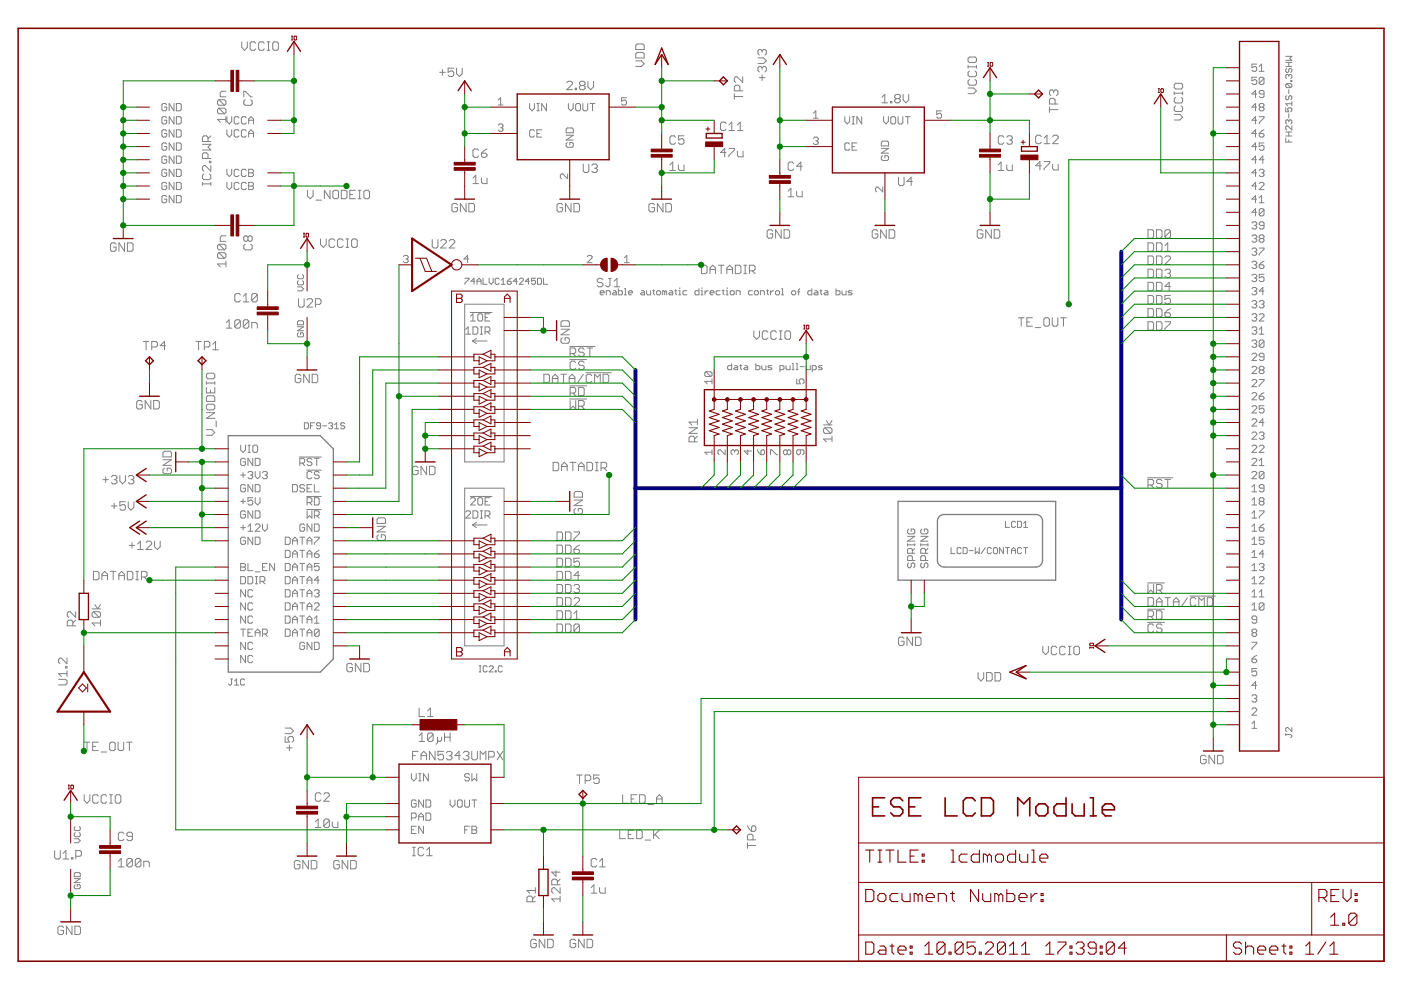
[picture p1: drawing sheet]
<svg xmlns="http://www.w3.org/2000/svg" width="420mm" height="297mm" viewBox="0 0 420 297" stroke-linecap="round" stroke-linejoin="round" font-family="sans-serif">
<g fill="#808080" stroke="#808080" stroke-width=".3">
<path d="M180.3 88.4h.6z"/>
<path d="M180 88.1l.3 .3z"/>
<path d="M180 87.5v.6z"/>
<path d="M180.3 87.1l-.3 .4z"/>
<path d="M180.3 87.1h.6z"/>
<path d="M180.9 87.1l.3 .4z"/>
<path d="M181.2 87.5v.3z"/>
<path d="M180 87.8h1.2z"/>
<path d="M181.8 87.1v1.3z"/>
<path d="M181.8 87.1h.9z"/>
<path d="M182.7 87.1l.3 .4z"/>
<path d="M183 87.5v.9z"/>
<path d="M183.9 87.1h.6z"/>
<path d="M184.5 87.1l.3 .4z"/>
<path d="M184.8 87.5v.9z"/>
<path d="M183.9 88.4h.9z"/>
<path d="M183.6 88.1l.3 .3z"/>
<path d="M183.6 88.1l.3-.3z"/>
<path d="M183.9 87.8h.9z"/>
<path d="M185.4 86.6v1.8z"/>
<path d="M185.4 88.4h1z"/>
<path d="M186.6 88.1l-.2 .3z"/>
<path d="M186.6 87.5v.6z"/>
<path d="M186.4 87.1l.2 .4z"/>
<path d="M185.4 87.1h1z"/>
<path d="M187.3 86.6h.3z"/>
<path d="M187.6 86.6v1.8z"/>
<path d="M187.3 88.4h.6z"/>
<path d="M188.8 88.4h.6z"/>
<path d="M188.5 88.1l.3 .3z"/>
<path d="M188.5 87.5v.6z"/>
<path d="M188.8 87.1l-.3 .4z"/>
<path d="M188.8 87.1h.6z"/>
<path d="M189.4 87.1l.3 .4z"/>
<path d="M189.7 87.5v.3z"/>
<path d="M188.5 87.8h1.2z"/>
<path d="M192.4 87.1h.6z"/>
<path d="M193 87.1l.3 .4z"/>
<path d="M193.3 87.5v.9z"/>
<path d="M192.4 88.4h.9z"/>
<path d="M192.1 88.1l.3 .3z"/>
<path d="M192.1 88.1l.3-.3z"/>
<path d="M192.4 87.8h.9z"/>
<path d="M193.9 87.1v1z"/>
<path d="M193.9 88.1l.3 .3z"/>
<path d="M194.2 88.4h.9z"/>
<path d="M195.1 87.1v1.3z"/>
<path d="M196 86.8v1.3z"/>
<path d="M196 88.1l.3 .3z"/>
<path d="M195.7 87.1h.6z"/>
<path d="M197.2 88.4h.6z"/>
<path d="M197.8 88.4l.3-.3z"/>
<path d="M198.1 87.5v.6z"/>
<path d="M197.8 87.1l.3 .4z"/>
<path d="M197.2 87.1h.6z"/>
<path d="M197.2 87.1l-.3 .4z"/>
<path d="M196.9 87.5v.6z"/>
<path d="M196.9 88.1l.3 .3z"/>
<path d="M198.7 87.1v1.3z"/>
<path d="M198.7 87.1h.3z"/>
<path d="M199 87.1l.3 .4z"/>
<path d="M199.3 87.5v.9z"/>
<path d="M199.6 87.1l-.3 .4z"/>
<path d="M199.6 87.1l.3 .4z"/>
<path d="M199.9 87.5v.9z"/>
<path d="M200.9 87.1h.6z"/>
<path d="M201.5 87.1l.3 .4z"/>
<path d="M201.8 87.5v.9z"/>
<path d="M200.9 88.4h.9z"/>
<path d="M200.6 88.1l.3 .3z"/>
<path d="M200.6 88.1l.3-.3z"/>
<path d="M200.9 87.8h.9z"/>
<path d="M202.7 86.8v1.3z"/>
<path d="M202.7 88.1l.3 .3z"/>
<path d="M202.4 87.1h.6z"/>
<path d="M203.6 87.1h.3z"/>
<path d="M203.9 87.1v1.3z"/>
<path d="M203.6 88.4h.6z"/>
<path d="M203.9 86.3v.3z"/>
<path d="M205.1 87.1h.9z"/>
<path d="M205.1 87.1l-.3 .4z"/>
<path d="M204.8 87.5v.6z"/>
<path d="M204.8 88.1l.3 .3z"/>
<path d="M205.1 88.4h.9z"/>
<path d="M209.6 86.6v1.8z"/>
<path d="M208.7 88.4h.9z"/>
<path d="M208.4 88.1l.3 .3z"/>
<path d="M208.4 87.5v.6z"/>
<path d="M208.7 87.1l-.3 .4z"/>
<path d="M208.7 87.1h.9z"/>
<path d="M210.2 87.1h.3z"/>
<path d="M210.5 87.1v1.3z"/>
<path d="M210.2 88.4h.6z"/>
<path d="M210.5 86.3v.3z"/>
<path d="M211.4 87.1v1.3z"/>
<path d="M212 87.1l-.6 .7z"/>
<path d="M212 87.1h.3z"/>
<path d="M213.2 88.4h.6z"/>
<path d="M212.9 88.1l.3 .3z"/>
<path d="M212.9 87.5v.6z"/>
<path d="M213.2 87.1l-.3 .4z"/>
<path d="M213.2 87.1h.6z"/>
<path d="M213.8 87.1l.3 .4z"/>
<path d="M214.1 87.5v.3z"/>
<path d="M212.9 87.8h1.2z"/>
<path d="M215.1 87.1h.9z"/>
<path d="M215.1 87.1l-.3 .4z"/>
<path d="M214.8 87.5v.6z"/>
<path d="M214.8 88.1l.3 .3z"/>
<path d="M215.1 88.4h.9z"/>
<path d="M216.9 86.8v1.3z"/>
<path d="M216.9 88.1l.3 .3z"/>
<path d="M216.6 87.1h.6z"/>
<path d="M217.8 87.1h.3z"/>
<path d="M218.1 87.1v1.3z"/>
<path d="M217.8 88.4h.6z"/>
<path d="M218.1 86.3v.3z"/>
<path d="M219.3 88.4h.6z"/>
<path d="M219.9 88.4l.3-.3z"/>
<path d="M220.2 87.5v.6z"/>
<path d="M219.9 87.1l.3 .4z"/>
<path d="M219.3 87.1h.6z"/>
<path d="M219.3 87.1l-.3 .4z"/>
<path d="M219 87.5v.6z"/>
<path d="M219 88.1l.3 .3z"/>
<path d="M220.8 87.1v1.3z"/>
<path d="M220.8 87.1h.9z"/>
<path d="M221.7 87.1l.3 .4z"/>
<path d="M222 87.5v.9z"/>
<path d="M224.7 87.1h.9z"/>
<path d="M224.7 87.1l-.3 .4z"/>
<path d="M224.4 87.5v.6z"/>
<path d="M224.4 88.1l.3 .3z"/>
<path d="M224.7 88.4h.9z"/>
<path d="M226.5 88.4h.6z"/>
<path d="M227.4 88.1l-.3 .3z"/>
<path d="M227.4 87.5v.6z"/>
<path d="M227.1 87.1l.3 .4z"/>
<path d="M226.5 87.1h.6z"/>
<path d="M226.5 87.1l-.3 .4z"/>
<path d="M226.2 87.5v.6z"/>
<path d="M226.2 88.1l.3 .3z"/>
<path d="M228 87.1v1.3z"/>
<path d="M228 87.1h1z"/>
<path d="M229 87.1l.3 .4z"/>
<path d="M229.3 87.5v.9z"/>
<path d="M230.2 86.8v1.3z"/>
<path d="M230.2 88.1l.3 .3z"/>
<path d="M229.9 87.1h.6z"/>
<path d="M231.1 87.1v1.3z"/>
<path d="M231.7 87.1l-.6 .7z"/>
<path d="M231.7 87.1h.3z"/>
<path d="M232.9 88.4h.6z"/>
<path d="M233.8 88.1l-.3 .3z"/>
<path d="M233.8 87.5v.6z"/>
<path d="M233.5 87.1l.3 .4z"/>
<path d="M232.9 87.1h.6z"/>
<path d="M232.9 87.1l-.3 .4z"/>
<path d="M232.6 87.5v.6z"/>
<path d="M232.6 88.1l.3 .3z"/>
<path d="M234.4 86.6h.3z"/>
<path d="M234.7 86.6v1.8z"/>
<path d="M234.4 88.4h.6z"/>
<path d="M237.7 88.4h.6z"/>
<path d="M238.3 88.4l.3-.3z"/>
<path d="M238.6 87.5v.6z"/>
<path d="M238.3 87.1l.3 .4z"/>
<path d="M237.7 87.1h.6z"/>
<path d="M237.7 87.1l-.3 .4z"/>
<path d="M237.4 87.5v.6z"/>
<path d="M237.4 88.1l.3 .3z"/>
<path d="M239.5 86.8v1.6z"/>
<path d="M239.5 86.8l.3-.2z"/>
<path d="M239.2 87.5h.6z"/>
<path d="M243.5 86.6v1.8z"/>
<path d="M242.5 88.4h1z"/>
<path d="M242.3 88.1l.2 .3z"/>
<path d="M242.3 87.5v.6z"/>
<path d="M242.5 87.1l-.2 .4z"/>
<path d="M242.5 87.1h1z"/>
<path d="M244.4 87.1h.6z"/>
<path d="M245 87.1l.3 .4z"/>
<path d="M245.3 87.5v.9z"/>
<path d="M244.4 88.4h.9z"/>
<path d="M244.1 88.1l.3 .3z"/>
<path d="M244.1 88.1l.3-.3z"/>
<path d="M244.4 87.8h.9z"/>
<path d="M246.2 86.8v1.3z"/>
<path d="M246.2 88.1l.3 .3z"/>
<path d="M245.9 87.1h.6z"/>
<path d="M247.4 87.1h.6z"/>
<path d="M248 87.1l.3 .4z"/>
<path d="M248.3 87.5v.9z"/>
<path d="M247.4 88.4h.9z"/>
<path d="M247.1 88.1l.3 .3z"/>
<path d="M247.1 88.1l.3-.3z"/>
<path d="M247.4 87.8h.9z"/>
<path d="M250.7 86.6v1.8z"/>
<path d="M250.7 88.4h.9z"/>
<path d="M251.6 88.4l.3-.3z"/>
<path d="M251.9 87.5v.6z"/>
<path d="M251.6 87.1l.3 .4z"/>
<path d="M250.7 87.1h.9z"/>
<path d="M252.5 87.1v1z"/>
<path d="M252.5 88.1l.3 .3z"/>
<path d="M252.8 88.4h.9z"/>
<path d="M253.7 87.1v1.3z"/>
<path d="M254.3 88.4h.9z"/>
<path d="M255.5 88.1l-.3 .3z"/>
<path d="M255.2 87.8l.3 .3z"/>
<path d="M254.6 87.8h.6z"/>
<path d="M254.3 87.5l.3 .3z"/>
<path d="M254.6 87.1l-.3 .4z"/>
<path d="M254.6 87.1h.9z"/>
<path d="M219.4 109v1.8z"/>
<path d="M218.5 110.8h.9z"/>
<path d="M218.2 110.5l.3 .3z"/>
<path d="M218.2 109.9v.6z"/>
<path d="M218.2 109.9l.3-.3z"/>
<path d="M218.5 109.6h.9z"/>
<path d="M220.3 109.6h.6z"/>
<path d="M220.9 109.6l.3 .3z"/>
<path d="M221.2 109.9v.9z"/>
<path d="M220.3 110.8h.9z"/>
<path d="M220 110.5l.3 .3z"/>
<path d="M220 110.5l.3-.3z"/>
<path d="M220.3 110.2h.9z"/>
<path d="M222.1 109.3v1.2z"/>
<path d="M222.1 110.5l.3 .3z"/>
<path d="M221.8 109.6h.6z"/>
<path d="M223.4 109.6h.5z"/>
<path d="M223.9 109.6l.3 .3z"/>
<path d="M224.2 109.9v.9z"/>
<path d="M223.4 110.8h.8z"/>
<path d="M223 110.5l.4 .3z"/>
<path d="M223 110.5l.4-.3z"/>
<path d="M223.4 110.2h.8z"/>
<path d="M226.7 109v1.8z"/>
<path d="M226.7 110.8h.9z"/>
<path d="M227.6 110.8l.3-.3z"/>
<path d="M227.9 109.9v.6z"/>
<path d="M227.6 109.6l.3 .3z"/>
<path d="M226.7 109.6h.9z"/>
<path d="M228.5 109.6v.9z"/>
<path d="M228.5 110.5l.3 .3z"/>
<path d="M228.8 110.8h.9z"/>
<path d="M229.7 109.6v1.2z"/>
<path d="M230.3 110.8h.9z"/>
<path d="M231.2 110.8l.3-.3z"/>
<path d="M231.2 110.2l.3 .3z"/>
<path d="M230.6 110.2h.6z"/>
<path d="M230.3 109.9l.3 .3z"/>
<path d="M230.3 109.9l.3-.3z"/>
<path d="M230.6 109.6h.9z"/>
<path d="M233.9 109.6v1.8z"/>
<path d="M233.9 109.6h.9z"/>
<path d="M234.8 109.6l.3 .3z"/>
<path d="M235.1 109.9v.6z"/>
<path d="M235.1 110.5l-.3 .3z"/>
<path d="M233.9 110.8h.9z"/>
<path d="M235.7 109.6v.9z"/>
<path d="M235.7 110.5l.3 .3z"/>
<path d="M236 110.8h.9z"/>
<path d="M236.9 109.6v1.2z"/>
<path d="M237.6 109h.2z"/>
<path d="M237.8 109v1.8z"/>
<path d="M237.6 110.8h.5z"/>
<path d="M238.8 109h.3z"/>
<path d="M239.1 109v1.8z"/>
<path d="M238.8 110.8h.6z"/>
<path d="M240 109.9h1.2z"/>
<path d="M241.8 109.6v.9z"/>
<path d="M241.8 110.5l.3 .3z"/>
<path d="M242.1 110.8h.9z"/>
<path d="M243 109.6v1.2z"/>
<path d="M243.6 109.6v1.8z"/>
<path d="M243.6 109.6h.9z"/>
<path d="M244.5 109.6l.3 .3z"/>
<path d="M244.8 109.9v.6z"/>
<path d="M244.8 110.5l-.3 .3z"/>
<path d="M243.6 110.8h.9z"/>
<path d="M245.4 110.8h.9z"/>
<path d="M246.3 110.8l.3-.3z"/>
<path d="M246.3 110.2l.3 .3z"/>
<path d="M245.7 110.2h.6z"/>
<path d="M245.4 109.9l.3 .3z"/>
<path d="M245.4 109.9l.3-.3z"/>
<path d="M245.7 109.6h.9z"/>
<path d="M139.4 91.2h11.8z"/>
<path d="M151.2 91.2v47.3z"/>
<path d="M139.4 138.5h11.8z"/>
<path d="M139.4 91.2v47.3z"/>
<path d="M139.4 146.3h11.8z"/>
<path d="M139.4 146.3v47.3z"/>
<path d="M139.4 193.6h11.8z"/>
<path d="M151.2 146.3v47.3z"/>
<path d="M141.7 102.2h4.3z"/>
<path d="M141.7 102.2l1.2-.8z"/>
<path d="M141.7 102.2l1.2 .8z"/>
<path d="M141.7 157.4h4.3z"/>
<path d="M141.7 157.4l1.2-.8z"/>
<path d="M141.7 157.4l1.2 .8z"/>
<path d="M285.2 164.1v1.8z"/>
<path d="M285.2 165.9h1.2z"/>
<path d="M287.9 164.1l.3 .3z"/>
<path d="M287.3 164.1h.6z"/>
<path d="M287.3 164.1l-.3 .3z"/>
<path d="M287 164.4v1.3z"/>
<path d="M287 165.7l.3 .2z"/>
<path d="M287.3 165.9h.6z"/>
<path d="M287.9 165.9l.3-.2z"/>
<path d="M288.8 164.1v1.8z"/>
<path d="M288.8 165.9h1z"/>
<path d="M289.8 165.9l.2-.2z"/>
<path d="M290 164.4v1.3z"/>
<path d="M289.8 164.1l.2 .3z"/>
<path d="M288.8 164.1h1z"/>
<path d="M290.7 165h1.2z"/>
<path d="M292.5 164.1v1.8z"/>
<path d="M292.5 165.9l.6-.5z"/>
<path d="M293.1 165.4l.6 .5z"/>
<path d="M293.7 164.1v1.8z"/>
<path d="M295.5 164.1l-1.2 1.8z"/>
<path d="M297 164.1l.3 .3z"/>
<path d="M296.4 164.1h.6z"/>
<path d="M296.4 164.1l-.3 .3z"/>
<path d="M296.1 164.4v1.3z"/>
<path d="M296.1 165.7l.3 .2z"/>
<path d="M296.4 165.9h.6z"/>
<path d="M297 165.9l.3-.2z"/>
<path d="M298.2 164.1h.6z"/>
<path d="M298.2 164.1l-.3 .3z"/>
<path d="M297.9 164.4v1.3z"/>
<path d="M297.9 165.7l.3 .2z"/>
<path d="M298.2 165.9h.6z"/>
<path d="M298.8 165.9l.3-.2z"/>
<path d="M299.1 164.4v1.3z"/>
<path d="M298.8 164.1l.3 .3z"/>
<path d="M299.7 164.1v1.8z"/>
<path d="M299.7 164.1l1.2 1.8z"/>
<path d="M300.9 164.1v1.8z"/>
<path d="M302.1 164.1v1.8z"/>
<path d="M301.5 164.1h1.2z"/>
<path d="M303.3 164.7v1.2z"/>
<path d="M303.3 164.7l.7-.6z"/>
<path d="M304 164.1l.6 .6z"/>
<path d="M304.6 164.7v1.2z"/>
<path d="M303.3 165h1.3z"/>
<path d="M306.1 164.1l.3 .3z"/>
<path d="M305.5 164.1h.6z"/>
<path d="M305.5 164.1l-.3 .3z"/>
<path d="M305.2 164.4v1.3z"/>
<path d="M305.2 165.7l.3 .2z"/>
<path d="M305.5 165.9h.6z"/>
<path d="M306.1 165.9l.3-.2z"/>
<path d="M307.6 164.1v1.8z"/>
<path d="M307 164.1h1.2z"/>
<path d="M125.7 220.6l.8-.9z"/>
<path d="M126.5 219.7v2.5z"/>
<path d="M125.7 222.2h1.7z"/>
<path d="M128.2 220.1v1.7z"/>
<path d="M128.2 220.1l.5-.4z"/>
<path d="M128.7 219.7h.8z"/>
<path d="M129.5 219.7l.4 .4z"/>
<path d="M129.9 220.1v1.7z"/>
<path d="M129.9 221.8l-.4 .4z"/>
<path d="M128.7 222.2h.8z"/>
<path d="M128.2 221.8l.5 .4z"/>
<path d="M129.9 220.1l-1.7 1.7z"/>
<path d="M131.2 221v.8z"/>
<path d="M131.2 221.8l.4 .4z"/>
<path d="M131.6 222.2h.4z"/>
<path d="M132 222.2l.4-.4z"/>
<path d="M132.4 221v.8z"/>
<path d="M131.2 221.8v.9z"/>
<path d="M131.2 222.7l-.4 .4z"/>
<path d="M133.3 219.7v2.5z"/>
<path d="M133.3 221h1.7z"/>
<path d="M135 219.7v2.5z"/>
<path d="M123.7 225.2v2.6z"/>
<path d="M123.7 225.2h1.7z"/>
<path d="M123.7 226.5h.9z"/>
<path d="M126.3 226.1v1.7z"/>
<path d="M126.3 226.1l.8-.9z"/>
<path d="M127.1 225.2l.8 .9z"/>
<path d="M127.9 226.1v1.7z"/>
<path d="M126.3 226.5h1.6z"/>
<path d="M128.8 225.2v2.6z"/>
<path d="M128.8 225.2l1.7 2.6z"/>
<path d="M130.5 225.2v2.6z"/>
<path d="M131.3 225.2h1.7z"/>
<path d="M131.3 225.2v1.3z"/>
<path d="M131.3 226.5l.9-.4z"/>
<path d="M132.2 226.1h.4z"/>
<path d="M132.6 226.1l.4 .4z"/>
<path d="M133 226.5v.8z"/>
<path d="M132.6 227.8l.4-.5z"/>
<path d="M131.8 227.8h.8z"/>
<path d="M131.3 227.3l.5 .5z"/>
<path d="M133.9 225.6l.4-.4z"/>
<path d="M134.3 225.2h.8z"/>
<path d="M135.1 225.2l.5 .4z"/>
<path d="M135.6 225.6v.5z"/>
<path d="M135.1 226.5l.5-.4z"/>
<path d="M134.7 226.5h.4z"/>
<path d="M135.1 226.5l.5 .4z"/>
<path d="M135.6 226.9v.4z"/>
<path d="M135.1 227.8l.5-.5z"/>
<path d="M134.3 227.8h.8z"/>
<path d="M133.9 227.3l.4 .5z"/>
<path d="M137.7 225.2v2.6z"/>
<path d="M137.7 225.2l-1.3 1.3z"/>
<path d="M136.4 226.5h1.7z"/>
<path d="M139.4 225.2l-.4 .4z"/>
<path d="M139.4 225.2h.8z"/>
<path d="M140.2 225.2l.4 .4z"/>
<path d="M140.6 225.6v.5z"/>
<path d="M140.2 226.5l.4-.4z"/>
<path d="M139.8 226.5h.4z"/>
<path d="M140.2 226.5l.4 .4z"/>
<path d="M140.6 226.9v.4z"/>
<path d="M140.2 227.8l.4-.5z"/>
<path d="M139.4 227.8h.8z"/>
<path d="M139 227.3l.4 .5z"/>
<path d="M141.5 225.2v2.1z"/>
<path d="M141.5 227.3l.4 .5z"/>
<path d="M141.9 227.8h.8z"/>
<path d="M142.7 227.8l.5-.5z"/>
<path d="M143.2 225.2v2.1z"/>
<path d="M144 225.2v2.6z"/>
<path d="M144 225.2l.9 .9z"/>
<path d="M144.9 226.1l.8-.9z"/>
<path d="M145.7 225.2v2.6z"/>
<path d="M146.6 225.2v2.6z"/>
<path d="M146.6 225.2h1.2z"/>
<path d="M147.8 225.2l.5 .4z"/>
<path d="M148.3 225.6v.9z"/>
<path d="M148.3 226.5l-.5 .4z"/>
<path d="M146.6 226.9h1.2z"/>
<path d="M149.1 225.2l1.7 2.6z"/>
<path d="M150.8 225.2l-1.7 2.6z"/>
<path d="M178.1 265.2l-.8 .8z"/>
<path d="M178.1 265.2v2.5z"/>
<path d="M177.3 267.7h1.7z"/>
<path d="M179.8 266v1.3z"/>
<path d="M179.8 267.3l.4 .4z"/>
<path d="M180.2 267.7h1.3z"/>
<path d="M181.5 266v1.7z"/>
<path d="M94.6 246.3l.8-.8z"/>
<path d="M95.4 245.5v2.5z"/>
<path d="M94.6 248h1.6z"/>
<path d="M97.1 245.9v1.7z"/>
<path d="M97.1 245.9l.4-.4z"/>
<path d="M97.5 245.5h.9z"/>
<path d="M98.4 245.5l.4 .4z"/>
<path d="M98.8 245.9v1.7z"/>
<path d="M98.8 247.6l-.4 .4z"/>
<path d="M97.5 248h.9z"/>
<path d="M97.1 247.6l.4 .4z"/>
<path d="M97.1 247.6l1.7-1.7z"/>
<path d="M99.7 246.3v1.3z"/>
<path d="M99.7 247.6l.4 .4z"/>
<path d="M100.1 248h1.2z"/>
<path d="M101.3 246.3v1.7z"/>
<path d="M172.2 281.5l.5 .5z"/>
<path d="M171.4 281.5h.8z"/>
<path d="M171.4 281.5l-.4 .5z"/>
<path d="M171 282v1.7z"/>
<path d="M171 283.7l.4 .4z"/>
<path d="M171.4 284.1h.8z"/>
<path d="M172.2 284.1l.5-.4z"/>
<path d="M172.7 282.8v.9z"/>
<path d="M171.8 282.8h.9z"/>
<path d="M173.5 281.5v2.6z"/>
<path d="M173.5 281.5l1.7 2.6z"/>
<path d="M175.2 281.5v2.6z"/>
<path d="M176.1 281.5v2.6z"/>
<path d="M176.1 284.1h1.2z"/>
<path d="M177.3 284.1l.4-.4z"/>
<path d="M177.7 282v1.7z"/>
<path d="M177.3 281.5l.4 .5z"/>
<path d="M176.1 281.5h1.2z"/>
<path d="M89.5 257.9l.5 .4z"/>
<path d="M88.7 257.9h.8z"/>
<path d="M88.7 257.9l-.4 .4z"/>
<path d="M88.3 258.3v1.7z"/>
<path d="M88.3 260l.4 .4z"/>
<path d="M88.7 260.4h.8z"/>
<path d="M89.5 260.4l.5-.4z"/>
<path d="M90 259.2v.8z"/>
<path d="M89.1 259.2h.9z"/>
<path d="M90.8 257.9v2.5z"/>
<path d="M90.8 257.9l1.7 2.5z"/>
<path d="M92.5 257.9v2.5z"/>
<path d="M93.3 257.9v2.5z"/>
<path d="M93.3 260.4h1.3z"/>
<path d="M94.6 260.4l.4-.4z"/>
<path d="M95 258.3v1.7z"/>
<path d="M94.6 257.9l.4 .4z"/>
<path d="M93.3 257.9h1.3z"/>
<path d="M18.6 277.6l.4 .4z"/>
<path d="M17.8 277.6h.8z"/>
<path d="M17.8 277.6l-.4 .4z"/>
<path d="M17.4 278v1.7z"/>
<path d="M17.4 279.7l.4 .4z"/>
<path d="M17.8 280.1h.8z"/>
<path d="M19 279.7l-.4 .4z"/>
<path d="M19 278.9v.8z"/>
<path d="M18.2 278.9h.8z"/>
<path d="M19.9 277.6v2.5z"/>
<path d="M19.9 277.6l1.7 2.5z"/>
<path d="M21.6 277.6v2.5z"/>
<path d="M22.5 277.6v2.5z"/>
<path d="M22.5 280.1h1.2z"/>
<path d="M23.7 280.1l.4-.4z"/>
<path d="M24.1 278v1.7z"/>
<path d="M23.7 277.6l.4 .4z"/>
<path d="M22.5 277.6h1.2z"/>
<path d="M30.9 143.8h1.6z"/>
<path d="M31.7 142.9v1.7z"/>
<path d="M33.8 142.5l-.4 .4z"/>
<path d="M33.8 142.5h.8z"/>
<path d="M34.6 142.5l.5 .4z"/>
<path d="M35.1 142.9v.5z"/>
<path d="M34.6 143.8l.5-.4z"/>
<path d="M34.2 143.8h.4z"/>
<path d="M34.6 143.8l.5 .4z"/>
<path d="M35.1 144.2v.4z"/>
<path d="M34.6 145l.5-.4z"/>
<path d="M33.8 145h.8z"/>
<path d="M33.4 144.6l.4 .4z"/>
<path d="M35.9 142.5v1.7z"/>
<path d="M35.9 144.2l.9 .8z"/>
<path d="M36.8 145l.8-.8z"/>
<path d="M37.6 142.5v1.7z"/>
<path d="M38.5 142.9l.4-.4z"/>
<path d="M38.9 142.5h.8z"/>
<path d="M39.7 142.5l.5 .4z"/>
<path d="M40.2 142.9v.5z"/>
<path d="M39.7 143.8l.5-.4z"/>
<path d="M39.3 143.8h.4z"/>
<path d="M39.7 143.8l.5 .4z"/>
<path d="M40.2 144.2v.4z"/>
<path d="M39.7 145l.5-.4z"/>
<path d="M38.9 145h.8z"/>
<path d="M38.5 144.6l.4 .4z"/>
<path d="M228.6 22.4v1.7z"/>
<path d="M227.7 23.3h1.7z"/>
<path d="M227.3 21.2l.4 .4z"/>
<path d="M227.3 20.3v.9z"/>
<path d="M227.7 19.9l-.4 .4z"/>
<path d="M227.7 19.9h.4z"/>
<path d="M228.1 19.9l.5 .4z"/>
<path d="M228.6 20.3v.4z"/>
<path d="M228.6 20.3l.4-.4z"/>
<path d="M229 19.9h.4z"/>
<path d="M229.4 19.9l.4 .4z"/>
<path d="M229.8 20.3v.9z"/>
<path d="M229.8 21.2l-.4 .4z"/>
<path d="M227.3 19h1.7z"/>
<path d="M229 19l.8-.8z"/>
<path d="M229 17.4l.8 .8z"/>
<path d="M227.3 17.4h1.7z"/>
<path d="M227.3 16.1l.4 .4z"/>
<path d="M227.3 15.2v.9z"/>
<path d="M227.7 14.8l-.4 .4z"/>
<path d="M227.7 14.8h.4z"/>
<path d="M228.1 14.8l.5 .4z"/>
<path d="M228.6 15.2v.5z"/>
<path d="M228.6 15.2l.4-.4z"/>
<path d="M229 14.8h.4z"/>
<path d="M229.4 14.8l.4 .4z"/>
<path d="M229.8 15.2v.9z"/>
<path d="M229.8 16.1l-.4 .4z"/>
<path d="M165.5 269.4l.8 .9z"/>
<path d="M165.5 269.4h2.5z"/>
<path d="M168 268.6v1.7z"/>
<path d="M168 266.1v1.6z"/>
<path d="M166.3 266.1l1.7 1.6z"/>
<path d="M165.9 266.1h.4z"/>
<path d="M165.5 266.5l.4-.4z"/>
<path d="M165.5 266.5v.8z"/>
<path d="M165.5 267.3l.4 .4z"/>
<path d="M165.5 265.2h2.5z"/>
<path d="M165.5 263.9v1.3z"/>
<path d="M165.5 263.9l.4-.4z"/>
<path d="M165.9 263.5h.8z"/>
<path d="M166.7 263.5l.5 .4z"/>
<path d="M167.2 263.9v1.3z"/>
<path d="M168 263.5l-.8 .9z"/>
<path d="M165.5 261.4h2.5z"/>
<path d="M165.5 261.4l1.2 1.3z"/>
<path d="M166.7 261v1.7z"/>
<path d="M160.4 281.5l.4 .5z"/>
<path d="M159.6 281.5h.8z"/>
<path d="M159.6 281.5l-.4 .5z"/>
<path d="M159.2 282v1.7z"/>
<path d="M159.2 283.7l.4 .4z"/>
<path d="M159.6 284.1h.8z"/>
<path d="M160.4 284.1l.4-.4z"/>
<path d="M160.8 282.8v.9z"/>
<path d="M160 282.8h.8z"/>
<path d="M161.7 281.5v2.6z"/>
<path d="M161.7 281.5l1.7 2.6z"/>
<path d="M163.4 281.5v2.6z"/>
<path d="M164.2 281.5v2.6z"/>
<path d="M164.2 284.1h1.3z"/>
<path d="M165.5 284.1l.4-.4z"/>
<path d="M165.9 282v1.7z"/>
<path d="M165.5 281.5l.4 .5z"/>
<path d="M164.2 281.5h1.3z"/>
<path d="M101.3 257.9l.5 .4z"/>
<path d="M100.5 257.9h.8z"/>
<path d="M100.5 257.9l-.4 .4z"/>
<path d="M100.1 258.3v1.7z"/>
<path d="M100.1 260l.4 .4z"/>
<path d="M100.5 260.4h.8z"/>
<path d="M101.3 260.4l.5-.4z"/>
<path d="M101.8 259.2v.8z"/>
<path d="M100.9 259.2h.9z"/>
<path d="M102.6 257.9v2.5z"/>
<path d="M102.6 257.9l1.7 2.5z"/>
<path d="M104.3 257.9v2.5z"/>
<path d="M105.2 257.9v2.5z"/>
<path d="M105.2 260.4h1.2z"/>
<path d="M106.4 260.4l.4-.4z"/>
<path d="M106.8 258.3v1.7z"/>
<path d="M106.4 257.9l.4 .4z"/>
<path d="M105.2 257.9h1.2z"/>
<path d="M385.6 42.6h1.8z"/>
<path d="M385.6 41.4v1.2z"/>
<path d="M386.5 42v.6z"/>
<path d="M385.6 40.8h1.8z"/>
<path d="M386.5 39.6v1.2z"/>
<path d="M385.6 39.6h1.8z"/>
<path d="M387.4 37.7v1.2z"/>
<path d="M386.2 37.7l1.2 1.2z"/>
<path d="M385.9 37.7h.3z"/>
<path d="M385.9 37.7l-.3 .3z"/>
<path d="M385.6 38v.7z"/>
<path d="M385.6 38.7l.3 .2z"/>
<path d="M385.6 36.8l.3 .3z"/>
<path d="M385.6 36.2v.6z"/>
<path d="M385.9 35.9l-.3 .3z"/>
<path d="M385.9 35.9h.3z"/>
<path d="M386.2 35.9l.3 .3z"/>
<path d="M386.5 36.2v.3z"/>
<path d="M386.8 35.9l-.3 .3z"/>
<path d="M386.8 35.9h.3z"/>
<path d="M387.1 35.9l.3 .3z"/>
<path d="M387.4 36.2v.6z"/>
<path d="M387.4 36.8l-.3 .3z"/>
<path d="M386.5 34.1v1.2z"/>
<path d="M385.6 32.3v1.2z"/>
<path d="M385.6 33.5h.9z"/>
<path d="M386.2 32.9l.3 .6z"/>
<path d="M386.2 32.6v.3z"/>
<path d="M386.2 32.6l.3-.3z"/>
<path d="M386.5 32.3h.6z"/>
<path d="M387.1 32.3l.3 .3z"/>
<path d="M387.4 32.6v.6z"/>
<path d="M387.1 33.5l.3-.3z"/>
<path d="M385.6 31.1l.6 .6z"/>
<path d="M385.6 31.1h1.8z"/>
<path d="M387.4 30.5v1.2z"/>
<path d="M385.9 28.7l-.3 .3z"/>
<path d="M385.6 29v.6z"/>
<path d="M385.6 29.6l.3 .3z"/>
<path d="M385.9 29.9h.3z"/>
<path d="M386.2 29.9l.3-.3z"/>
<path d="M386.5 29v.6z"/>
<path d="M386.5 29l.3-.3z"/>
<path d="M386.8 28.7h.3z"/>
<path d="M387.1 28.7l.3 .3z"/>
<path d="M387.4 29v.6z"/>
<path d="M387.1 29.9l.3-.3z"/>
<path d="M386.5 26.9v1.2z"/>
<path d="M385.9 26.3h1.2z"/>
<path d="M385.6 26l.3 .3z"/>
<path d="M385.6 25.4v.6z"/>
<path d="M385.6 25.4l.3-.3z"/>
<path d="M385.9 25.1h1.2z"/>
<path d="M387.1 25.1l.3 .3z"/>
<path d="M387.4 25.4v.6z"/>
<path d="M387.4 26l-.3 .3z"/>
<path d="M385.9 25.1l1.2 1.2z"/>
<path d="M387.1 24.4h.3z"/>
<path d="M387.1 24.2v.2z"/>
<path d="M387.1 24.2h.3z"/>
<path d="M387.4 24.2v.2z"/>
<path d="M385.6 23.2l.3 .3z"/>
<path d="M385.6 22.6v.6z"/>
<path d="M385.6 22.6l.3-.3z"/>
<path d="M385.9 22.3h.3z"/>
<path d="M386.2 22.3l.3 .3z"/>
<path d="M386.5 22.6v.3z"/>
<path d="M386.5 22.6l.3-.3z"/>
<path d="M386.8 22.3h.3z"/>
<path d="M387.1 22.3l.3 .3z"/>
<path d="M387.4 22.6v.6z"/>
<path d="M387.1 23.5l.3-.3z"/>
<path d="M385.9 20.5l-.3 .3z"/>
<path d="M385.6 20.8v.6z"/>
<path d="M385.6 21.4l.3 .3z"/>
<path d="M385.9 21.7h.3z"/>
<path d="M386.2 21.7l.3-.3z"/>
<path d="M386.5 20.8v.6z"/>
<path d="M386.8 20.5l-.3 .3z"/>
<path d="M386.8 20.5h.3z"/>
<path d="M387.1 20.5l.3 .3z"/>
<path d="M387.4 20.8v.6z"/>
<path d="M387.1 21.7l.3-.3z"/>
<path d="M385.6 19.9h1.8z"/>
<path d="M386.5 18.7v1.2z"/>
<path d="M385.6 18.7h1.8z"/>
<path d="M385.6 18.1h1.8z"/>
<path d="M386.8 17.5l.6 .6z"/>
<path d="M386.8 17.5l.6-.6z"/>
<path d="M385.6 16.9h1.8z"/>
<path d="M361.3 226.4l.4 .4z"/>
<path d="M360.4 226.4h.9z"/>
<path d="M360.4 226.4l-.4 .4z"/>
<path d="M360 226.8v1.7z"/>
<path d="M360 228.5l.4 .4z"/>
<path d="M360.4 228.9h.9z"/>
<path d="M361.3 228.9l.4-.4z"/>
<path d="M361.7 227.7v.8z"/>
<path d="M360.9 227.7h.8z"/>
<path d="M362.6 226.4v2.5z"/>
<path d="M362.6 226.4l1.7 2.5z"/>
<path d="M364.3 226.4v2.5z"/>
<path d="M365.1 226.4v2.5z"/>
<path d="M365.1 228.9h1.3z"/>
<path d="M366.4 228.9l.4-.4z"/>
<path d="M366.8 226.8v1.7z"/>
<path d="M366.4 226.4l.4 .4z"/>
<path d="M365.1 226.4h1.3z"/>
<path d="M86.8 223.3v1.7z"/>
<path d="M85.9 224.2h1.7z"/>
<path d="M85.5 220.8v1.6z"/>
<path d="M85.5 222.4h1.3z"/>
<path d="M86.4 221.6l.4 .8z"/>
<path d="M86.4 221.2v.4z"/>
<path d="M86.4 221.2l.4-.4z"/>
<path d="M86.8 220.8h.8z"/>
<path d="M87.6 220.8l.4 .4z"/>
<path d="M88 221.2v.8z"/>
<path d="M87.6 222.4l.4-.4z"/>
<path d="M85.5 219.9h1.7z"/>
<path d="M87.2 219.9l.8-.8z"/>
<path d="M87.2 218.2l.8 .9z"/>
<path d="M85.5 218.2h1.7z"/>
<path d="M293.3 201.6v1.7z"/>
<path d="M293.3 203.3l.9 .8z"/>
<path d="M294.2 204.1l.8-.8z"/>
<path d="M295 201.6v1.7z"/>
<path d="M295.9 201.6v2.5z"/>
<path d="M295.9 204.1h1.2z"/>
<path d="M297.1 204.1l.5-.4z"/>
<path d="M297.6 202v1.7z"/>
<path d="M297.1 201.6l.5 .4z"/>
<path d="M295.9 201.6h1.2z"/>
<path d="M298.4 201.6v2.5z"/>
<path d="M298.4 204.1h1.3z"/>
<path d="M299.7 204.1l.4-.4z"/>
<path d="M300.1 202v1.7z"/>
<path d="M299.7 201.6l.4 .4z"/>
<path d="M298.4 201.6h1.3z"/>
<path d="M72.5 12.6v1.6z"/>
<path d="M72.5 14.2l.8 .9z"/>
<path d="M74.2 14.2l-.9 .9z"/>
<path d="M74.2 12.6v1.6z"/>
<path d="M76.3 12.6l.4 .4z"/>
<path d="M75.4 12.6h.9z"/>
<path d="M75 13l.4-.4z"/>
<path d="M75 13v1.6z"/>
<path d="M75 14.6l.4 .5z"/>
<path d="M75.4 15.1h.9z"/>
<path d="M76.7 14.6l-.4 .5z"/>
<path d="M78.8 12.6l.4 .4z"/>
<path d="M78 12.6h.8z"/>
<path d="M77.6 13l.4-.4z"/>
<path d="M77.6 13v1.6z"/>
<path d="M77.6 14.6l.4 .5z"/>
<path d="M78 15.1h.8z"/>
<path d="M79.2 14.6l-.4 .5z"/>
<path d="M80.1 15.1h.8z"/>
<path d="M80.5 12.6v2.5z"/>
<path d="M80.1 12.6h.8z"/>
<path d="M82.2 12.6h.9z"/>
<path d="M81.8 13l.4-.4z"/>
<path d="M81.8 13v1.6z"/>
<path d="M81.8 14.6l.4 .5z"/>
<path d="M82.2 15.1h.9z"/>
<path d="M83.1 15.1l.4-.5z"/>
<path d="M83.5 13v1.6z"/>
<path d="M83.1 12.6l.4 .4z"/>
<path d="M312.7 193.7v1.7z"/>
<path d="M312.7 195.4l.9 .8z"/>
<path d="M314.4 195.4l-.8 .8z"/>
<path d="M314.4 193.7v1.7z"/>
<path d="M316.5 193.7l.4 .4z"/>
<path d="M315.7 193.7h.8z"/>
<path d="M315.7 193.7l-.4 .4z"/>
<path d="M315.3 194.1v1.7z"/>
<path d="M315.3 195.8l.4 .4z"/>
<path d="M315.7 196.2h.8z"/>
<path d="M316.9 195.8l-.4 .4z"/>
<path d="M319.1 193.7l.4 .4z"/>
<path d="M318.2 193.7h.9z"/>
<path d="M318.2 193.7l-.4 .4z"/>
<path d="M317.8 194.1v1.7z"/>
<path d="M317.8 195.8l.4 .4z"/>
<path d="M318.2 196.2h.9z"/>
<path d="M319.1 196.2l.4-.4z"/>
<path d="M320.4 196.2h.8z"/>
<path d="M320.8 193.7v2.5z"/>
<path d="M320.4 193.7h.8z"/>
<path d="M322.5 193.7h.8z"/>
<path d="M322.5 193.7l-.4 .4z"/>
<path d="M322.1 194.1v1.7z"/>
<path d="M322.1 195.8l.4 .4z"/>
<path d="M322.5 196.2h.8z"/>
<path d="M323.3 196.2l.4-.4z"/>
<path d="M323.7 194.1v1.7z"/>
<path d="M323.3 193.7l.4 .4z"/>
<path d="M352.1 36h1.7z"/>
<path d="M353.8 36l.9-.9z"/>
<path d="M353.8 34.3l.9 .8z"/>
<path d="M352.1 34.3h1.7z"/>
<path d="M352.6 31.7l-.5 .5z"/>
<path d="M352.1 32.2v.8z"/>
<path d="M352.1 33l.5 .4z"/>
<path d="M352.6 33.4h1.6z"/>
<path d="M354.2 33.4l.5-.4z"/>
<path d="M354.7 32.2v.8z"/>
<path d="M354.2 31.7l.5 .5z"/>
<path d="M352.6 29.2l-.5 .4z"/>
<path d="M352.1 29.6v.9z"/>
<path d="M352.1 30.5l.5 .4z"/>
<path d="M352.6 30.9h1.6z"/>
<path d="M354.2 30.9l.5-.4z"/>
<path d="M354.7 29.6v.9z"/>
<path d="M354.2 29.2l.5 .4z"/>
<path d="M354.7 27.5v.9z"/>
<path d="M352.1 27.9h2.6z"/>
<path d="M352.1 27.5v.9z"/>
<path d="M352.1 25.4v.8z"/>
<path d="M352.1 26.2l.5 .5z"/>
<path d="M352.6 26.7h1.6z"/>
<path d="M354.2 26.7l.5-.5z"/>
<path d="M354.7 25.4v.8z"/>
<path d="M354.2 25l.5 .4z"/>
<path d="M352.6 25h1.6z"/>
<path d="M352.6 25l-.5 .4z"/>
<path d="M105.3 198.8l.4 .5z"/>
<path d="M104.4 198.8h.9z"/>
<path d="M104.4 198.8l-.4 .5z"/>
<path d="M104 199.3v1.6z"/>
<path d="M104 200.9l.4 .5z"/>
<path d="M104.4 201.4h.9z"/>
<path d="M105.3 201.4l.4-.5z"/>
<path d="M105.7 200.1v.8z"/>
<path d="M104.9 200.1h.8z"/>
<path d="M106.6 198.8v2.6z"/>
<path d="M106.6 198.8l1.6 2.6z"/>
<path d="M108.2 198.8v2.6z"/>
<path d="M109.1 198.8v2.6z"/>
<path d="M109.1 201.4h1.3z"/>
<path d="M110.4 201.4l.4-.5z"/>
<path d="M110.8 199.3v1.6z"/>
<path d="M110.4 198.8l.4 .5z"/>
<path d="M109.1 198.8h1.3z"/>
<path d="M49.3 140.3l-.4 .5z"/>
<path d="M48.9 140.8v.8z"/>
<path d="M48.9 141.6l.4 .4z"/>
<path d="M49.3 142h1.7z"/>
<path d="M51 142l.4-.4z"/>
<path d="M51.4 140.8v.8z"/>
<path d="M51 140.3l.4 .5z"/>
<path d="M50.1 140.3h.9z"/>
<path d="M50.1 140.3v.9z"/>
<path d="M48.9 139.5h2.5z"/>
<path d="M48.9 139.5l2.5-1.7z"/>
<path d="M48.9 137.8h2.5z"/>
<path d="M48.9 136.9h2.5z"/>
<path d="M51.4 135.7v1.2z"/>
<path d="M51 135.3l.4 .4z"/>
<path d="M49.3 135.3h1.7z"/>
<path d="M49.3 135.3l-.4 .4z"/>
<path d="M48.9 135.7v1.2z"/>
<path d="M33.4 151.7h1.7z"/>
<path d="M34.2 150.8v1.7z"/>
<path d="M35.9 150.4h1.7z"/>
<path d="M35.9 150.4v1.3z"/>
<path d="M35.9 151.7l.9-.5z"/>
<path d="M36.8 151.2h.4z"/>
<path d="M37.2 151.2l.4 .5z"/>
<path d="M37.6 151.7v.8z"/>
<path d="M37.6 152.5l-.4 .4z"/>
<path d="M36.3 152.9h.9z"/>
<path d="M35.9 152.5l.4 .4z"/>
<path d="M38.5 150.4v1.7z"/>
<path d="M38.5 152.1l.8 .8z"/>
<path d="M39.3 152.9l.9-.8z"/>
<path d="M40.2 150.4v1.7z"/>
<path d="M38.7 163.5h1.7z"/>
<path d="M39.6 162.6v1.7z"/>
<path d="M42.1 162.2l-.8 .8z"/>
<path d="M42.1 162.2v2.5z"/>
<path d="M41.3 164.7h1.6z"/>
<path d="M43.8 164.7h1.7z"/>
<path d="M43.8 164.7l1.7-1.7z"/>
<path d="M45.5 162.6v.4z"/>
<path d="M45.1 162.2l.4 .4z"/>
<path d="M44.2 162.2h.9z"/>
<path d="M44.2 162.2l-.4 .4z"/>
<path d="M46.4 162.2v1.7z"/>
<path d="M46.4 163.9l.8 .8z"/>
<path d="M47.2 164.7l.8-.8z"/>
<path d="M48 162.2v1.7z"/>
<path d="M170 26.9h1.7z"/>
<path d="M170 26.9l1.7-1.7z"/>
<path d="M171.7 24.8v.4z"/>
<path d="M171.2 24.4l.5 .4z"/>
<path d="M170.4 24.4h.8z"/>
<path d="M170.4 24.4l-.4 .4z"/>
<path d="M172.5 26.5v.4z"/>
<path d="M172.5 26.5h.4z"/>
<path d="M172.9 26.5v.4z"/>
<path d="M172.5 26.9h.4z"/>
<path d="M173.8 24.8l.4-.4z"/>
<path d="M174.2 24.4h.8z"/>
<path d="M175 24.4l.5 .4z"/>
<path d="M175.5 24.8v.4z"/>
<path d="M175 25.6l.5-.4z"/>
<path d="M175 25.6l.5 .4z"/>
<path d="M175.5 26v.5z"/>
<path d="M175 26.9l.5-.4z"/>
<path d="M174.2 26.9h.8z"/>
<path d="M173.8 26.5l.4 .4z"/>
<path d="M173.8 26v.5z"/>
<path d="M173.8 26l.4-.4z"/>
<path d="M173.8 25.2l.4 .4z"/>
<path d="M173.8 24.8v.4z"/>
<path d="M174.2 25.6h.8z"/>
<path d="M176.3 24.4v1.6z"/>
<path d="M176.3 26l.9 .9z"/>
<path d="M177.2 26.9l.8-.9z"/>
<path d="M178 24.4v1.6z"/>
<path d="M264.5 29.1l.8-.8z"/>
<path d="M265.3 28.3v2.5z"/>
<path d="M264.5 30.8h1.7z"/>
<path d="M267 30.4v.4z"/>
<path d="M267 30.4h.5z"/>
<path d="M267.5 30.4v.4z"/>
<path d="M267 30.8h.5z"/>
<path d="M268.3 28.7l.4-.4z"/>
<path d="M268.7 28.3h.9z"/>
<path d="M269.6 28.3l.4 .4z"/>
<path d="M270 28.7v.4z"/>
<path d="M269.6 29.5l.4-.4z"/>
<path d="M269.6 29.5l.4 .5z"/>
<path d="M270 30v.4z"/>
<path d="M270 30.4l-.4 .4z"/>
<path d="M268.7 30.8h.9z"/>
<path d="M268.3 30.4l.4 .4z"/>
<path d="M268.3 30v.4z"/>
<path d="M268.3 30l.4-.5z"/>
<path d="M268.3 29.1l.4 .4z"/>
<path d="M268.3 28.7v.4z"/>
<path d="M268.7 29.5h.9z"/>
<path d="M270.8 28.3v1.7z"/>
<path d="M270.8 30l.9 .8z"/>
<path d="M272.5 30l-.8 .8z"/>
<path d="M272.5 28.3v1.7z"/>
<path d="M290.3 28.1h1.7z"/>
<path d="M292 28.1l.8-.9z"/>
<path d="M292 26.4l.8 .8z"/>
<path d="M290.3 26.4h1.7z"/>
<path d="M290.3 24.3l.4-.5z"/>
<path d="M290.3 24.3v.8z"/>
<path d="M290.3 25.1l.4 .4z"/>
<path d="M290.7 25.5h1.7z"/>
<path d="M292.4 25.5l.4-.4z"/>
<path d="M292.8 24.3v.8z"/>
<path d="M292.4 23.8l.4 .5z"/>
<path d="M290.3 21.7l.4-.4z"/>
<path d="M290.3 21.7v.9z"/>
<path d="M290.3 22.6l.4 .4z"/>
<path d="M290.7 23h1.7z"/>
<path d="M292.4 23l.4-.4z"/>
<path d="M292.8 21.7v.9z"/>
<path d="M292.4 21.3l.4 .4z"/>
<path d="M292.8 19.6v.8z"/>
<path d="M290.3 20h2.5z"/>
<path d="M290.3 19.6v.8z"/>
<path d="M290.3 17.5v.8z"/>
<path d="M290.3 18.3l.4 .5z"/>
<path d="M290.7 18.8h1.7z"/>
<path d="M292.4 18.8l.4-.5z"/>
<path d="M292.8 17.5v.8z"/>
<path d="M292.4 17.1l.4 .4z"/>
<path d="M290.7 17.1h1.7z"/>
<path d="M290.3 17.5l.4-.4z"/>
<path d="M262.8 68.9l.4 .4z"/>
<path d="M262 68.9h.8z"/>
<path d="M262 68.9l-.4 .4z"/>
<path d="M261.6 69.3v1.7z"/>
<path d="M261.6 71l.4 .4z"/>
<path d="M262 71.4h.8z"/>
<path d="M263.2 71l-.4 .4z"/>
<path d="M263.2 70.1v.9z"/>
<path d="M262.4 70.1h.8z"/>
<path d="M264.1 68.9v2.5z"/>
<path d="M264.1 68.9l1.7 2.5z"/>
<path d="M265.8 68.9v2.5z"/>
<path d="M266.6 68.9v2.5z"/>
<path d="M266.6 71.4h1.3z"/>
<path d="M268.3 71l-.4 .4z"/>
<path d="M268.3 69.3v1.7z"/>
<path d="M267.9 68.9l.4 .4z"/>
<path d="M266.6 68.9h1.3z"/>
<path d="M300.2 48.6l-.8 .8z"/>
<path d="M300.2 48.6v2.5z"/>
<path d="M299.4 51.1h1.7z"/>
<path d="M301.9 49.4v1.3z"/>
<path d="M301.9 50.7l.4 .4z"/>
<path d="M302.3 51.1h1.3z"/>
<path d="M303.6 49.4v1.7z"/>
<path d="M237.2 56.5l-.8 .8z"/>
<path d="M237.2 56.5v2.5z"/>
<path d="M236.4 59h1.6z"/>
<path d="M238.9 57.3v1.3z"/>
<path d="M238.9 58.6l.4 .4z"/>
<path d="M239.3 59h1.3z"/>
<path d="M240.6 57.3v1.7z"/>
<path d="M200.9 49.4l.9-.8z"/>
<path d="M201.8 48.6v2.5z"/>
<path d="M200.9 51.1h1.7z"/>
<path d="M203.5 49.4v1.3z"/>
<path d="M203.5 50.7l.4 .4z"/>
<path d="M203.9 51.1h1.2z"/>
<path d="M205.1 49.4v1.7z"/>
<path d="M141.8 53.4l.9-.9z"/>
<path d="M142.7 52.5v2.5z"/>
<path d="M141.8 55h1.7z"/>
<path d="M144.4 53.4v1.2z"/>
<path d="M144.4 54.6l.4 .4z"/>
<path d="M144.8 55h1.2z"/>
<path d="M146 53.4v1.6z"/>
<path d="M231.3 68.9l.4 .4z"/>
<path d="M230.5 68.9h.8z"/>
<path d="M230.5 68.9l-.4 .4z"/>
<path d="M230.1 69.3v1.7z"/>
<path d="M230.1 71l.4 .4z"/>
<path d="M230.5 71.4h.8z"/>
<path d="M231.7 71l-.4 .4z"/>
<path d="M231.7 70.1v.9z"/>
<path d="M230.9 70.1h.8z"/>
<path d="M232.6 68.9v2.5z"/>
<path d="M232.6 68.9l1.7 2.5z"/>
<path d="M234.3 68.9v2.5z"/>
<path d="M235.1 68.9v2.5z"/>
<path d="M235.1 71.4h1.3z"/>
<path d="M236.4 71.4l.4-.4z"/>
<path d="M236.8 69.3v1.7z"/>
<path d="M236.4 68.9l.4 .4z"/>
<path d="M235.1 68.9h1.3z"/>
<path d="M294.3 68.9l.5 .4z"/>
<path d="M293.5 68.9h.8z"/>
<path d="M293.5 68.9l-.4 .4z"/>
<path d="M293.1 69.3v1.7z"/>
<path d="M293.1 71l.4 .4z"/>
<path d="M293.5 71.4h.8z"/>
<path d="M294.8 71l-.5 .4z"/>
<path d="M294.8 70.1v.9z"/>
<path d="M293.9 70.1h.9z"/>
<path d="M295.6 68.9v2.5z"/>
<path d="M295.6 68.9l1.7 2.5z"/>
<path d="M297.3 68.9v2.5z"/>
<path d="M298.2 68.9v2.5z"/>
<path d="M298.2 71.4h1.2z"/>
<path d="M299.8 71l-.4 .4z"/>
<path d="M299.8 69.3v1.7z"/>
<path d="M299.4 68.9l.4 .4z"/>
<path d="M298.2 68.9h1.2z"/>
<path d="M195.9 61l.4 .4z"/>
<path d="M195 61h.9z"/>
<path d="M195 61l-.4 .4z"/>
<path d="M194.6 61.4v1.7z"/>
<path d="M194.6 63.1l.4 .4z"/>
<path d="M195 63.5h.9z"/>
<path d="M195.9 63.5l.4-.4z"/>
<path d="M196.3 62.3v.8z"/>
<path d="M195.5 62.3h.8z"/>
<path d="M197.1 61v2.5z"/>
<path d="M197.1 61l1.7 2.5z"/>
<path d="M198.8 61v2.5z"/>
<path d="M199.7 61v2.5z"/>
<path d="M199.7 63.5h1.3z"/>
<path d="M201 63.5l.4-.4z"/>
<path d="M201.4 61.4v1.7z"/>
<path d="M201 61l.4 .4z"/>
<path d="M199.7 61h1.3z"/>
<path d="M136.8 61l.4 .4z"/>
<path d="M136 61h.8z"/>
<path d="M136 61l-.5 .4z"/>
<path d="M135.5 61.4v1.7z"/>
<path d="M135.5 63.1l.5 .4z"/>
<path d="M136 63.5h.8z"/>
<path d="M136.8 63.5l.4-.4z"/>
<path d="M137.2 62.3v.8z"/>
<path d="M136.4 62.3h.8z"/>
<path d="M138.1 61v2.5z"/>
<path d="M138.1 61l1.7 2.5z"/>
<path d="M139.8 61v2.5z"/>
<path d="M140.6 61v2.5z"/>
<path d="M140.6 63.5h1.3z"/>
<path d="M141.9 63.5l.4-.4z"/>
<path d="M142.3 61.4v1.7z"/>
<path d="M141.9 61l.4 .4z"/>
<path d="M140.6 61h1.3z"/>
<path d="M190.7 19.9h1.7z"/>
<path d="M192.4 19.9l.8-.8z"/>
<path d="M192.4 18.2l.8 .9z"/>
<path d="M190.7 18.2h1.7z"/>
<path d="M190.7 17.4h2.5z"/>
<path d="M193.2 16.1v1.3z"/>
<path d="M192.8 15.7l.4 .4z"/>
<path d="M191.1 15.7h1.7z"/>
<path d="M191.1 15.7l-.4 .4z"/>
<path d="M190.7 16.1v1.3z"/>
<path d="M190.7 14.8h2.5z"/>
<path d="M193.2 13.6v1.2z"/>
<path d="M192.8 13.2l.4 .4z"/>
<path d="M191.1 13.2h1.7z"/>
<path d="M191.1 13.2l-.4 .4z"/>
<path d="M190.7 13.6v1.2z"/>
<path d="M168.3 61l.4 .4z"/>
<path d="M167.5 61h.8z"/>
<path d="M167.5 61l-.5 .4z"/>
<path d="M167 61.4v1.7z"/>
<path d="M167 63.1l.5 .4z"/>
<path d="M167.5 63.5h.8z"/>
<path d="M168.3 63.5l.4-.4z"/>
<path d="M168.7 62.3v.8z"/>
<path d="M167.9 62.3h.8z"/>
<path d="M169.6 61v2.5z"/>
<path d="M169.6 61l1.7 2.5z"/>
<path d="M171.3 61v2.5z"/>
<path d="M172.1 61v2.5z"/>
<path d="M172.1 63.5h1.3z"/>
<path d="M173.4 63.5l.4-.4z"/>
<path d="M173.8 61.4v1.7z"/>
<path d="M173.4 61l.4 .4z"/>
<path d="M172.1 61h1.3z"/>
<path d="M131.8 21.7h1.7z"/>
<path d="M132.7 20.8v1.7z"/>
<path d="M134.4 20.4h1.7z"/>
<path d="M134.4 20.4v1.3z"/>
<path d="M134.4 21.7l.8-.4z"/>
<path d="M135.2 21.3h.5z"/>
<path d="M135.7 21.3l.4 .4z"/>
<path d="M136.1 21.7v.8z"/>
<path d="M135.7 22.9l.4-.4z"/>
<path d="M134.8 22.9h.9z"/>
<path d="M134.4 22.5l.4 .4z"/>
<path d="M136.9 20.4v1.7z"/>
<path d="M136.9 22.1l.9 .8z"/>
<path d="M137.8 22.9l.8-.8z"/>
<path d="M138.6 20.4v1.7z"/>
<path d="M42.3 120.1l.4 .4z"/>
<path d="M41.4 120.1h.9z"/>
<path d="M41.4 120.1l-.4 .4z"/>
<path d="M41 120.5v1.7z"/>
<path d="M41 122.2l.4 .4z"/>
<path d="M41.4 122.6h.9z"/>
<path d="M42.3 122.6l.4-.4z"/>
<path d="M42.7 121.3v.9z"/>
<path d="M41.8 121.3h.9z"/>
<path d="M43.5 120.1v2.5z"/>
<path d="M43.5 120.1l1.7 2.5z"/>
<path d="M45.2 120.1v2.5z"/>
<path d="M46.1 120.1v2.5z"/>
<path d="M46.1 122.6h1.2z"/>
<path d="M47.3 122.6l.5-.4z"/>
<path d="M47.8 120.5v1.7z"/>
<path d="M47.3 120.1l.5 .4z"/>
<path d="M46.1 120.1h1.2z"/>
<path d="M113.5 160.3l-.4 .4z"/>
<path d="M113.1 160.7v.8z"/>
<path d="M113.1 161.5l.4 .5z"/>
<path d="M113.5 162h1.7z"/>
<path d="M115.6 161.5l-.4 .5z"/>
<path d="M115.6 160.7v.8z"/>
<path d="M115.2 160.3l.4 .4z"/>
<path d="M114.3 160.3h.9z"/>
<path d="M114.3 160.3v.8z"/>
<path d="M113.1 159.4h2.5z"/>
<path d="M113.1 159.4l2.5-1.6z"/>
<path d="M113.1 157.8h2.5z"/>
<path d="M113.1 156.9h2.5z"/>
<path d="M115.6 155.6v1.3z"/>
<path d="M115.2 155.2l.4 .4z"/>
<path d="M113.5 155.2h1.7z"/>
<path d="M113.5 155.2l-.4 .4z"/>
<path d="M113.1 155.6v1.3z"/>
<path d="M125 139.8l.4 .4z"/>
<path d="M124.1 139.8h.9z"/>
<path d="M124.1 139.8l-.4 .4z"/>
<path d="M123.7 140.2v1.7z"/>
<path d="M123.7 141.9l.4 .4z"/>
<path d="M124.1 142.3h.9z"/>
<path d="M125.4 141.9l-.4 .4z"/>
<path d="M125.4 141v.9z"/>
<path d="M124.6 141h.8z"/>
<path d="M126.3 139.8v2.5z"/>
<path d="M126.3 139.8l1.6 2.5z"/>
<path d="M127.9 139.8v2.5z"/>
<path d="M128.8 139.8v2.5z"/>
<path d="M128.8 142.3h1.2z"/>
<path d="M130 142.3l.5-.4z"/>
<path d="M130.5 140.2v1.7z"/>
<path d="M130 139.8l.5 .4z"/>
<path d="M128.8 139.8h1.2z"/>
<path d="M168.6 101.2l-.4 .4z"/>
<path d="M168.2 101.6v.9z"/>
<path d="M168.2 102.5l.4 .4z"/>
<path d="M168.6 102.9h1.7z"/>
<path d="M170.3 102.9l.5-.4z"/>
<path d="M170.8 101.6v.9z"/>
<path d="M170.3 101.2l.5 .4z"/>
<path d="M169.5 101.2h.8z"/>
<path d="M169.5 101.2v.8z"/>
<path d="M168.2 100.4h2.6z"/>
<path d="M168.2 100.4l2.6-1.7z"/>
<path d="M168.2 98.7h2.6z"/>
<path d="M168.2 97.8h2.6z"/>
<path d="M170.8 96.6v1.2z"/>
<path d="M170.3 96.1l.5 .5z"/>
<path d="M168.6 96.1h1.7z"/>
<path d="M168.6 96.1l-.4 .5z"/>
<path d="M168.2 96.6v1.2z"/>
<path d="M34.4 72.8l.4 .4z"/>
<path d="M33.5 72.8h.9z"/>
<path d="M33.1 73.2l.4-.4z"/>
<path d="M33.1 73.2v1.7z"/>
<path d="M33.1 74.9l.4 .4z"/>
<path d="M33.5 75.3h.9z"/>
<path d="M34.4 75.3l.4-.4z"/>
<path d="M34.8 74.1v.8z"/>
<path d="M34 74.1h.8z"/>
<path d="M35.7 72.8v2.5z"/>
<path d="M35.7 72.8l1.7 2.5z"/>
<path d="M37.4 72.8v2.5z"/>
<path d="M38.2 72.8v2.5z"/>
<path d="M38.2 75.3h1.3z"/>
<path d="M39.5 75.3l.4-.4z"/>
<path d="M39.9 73.2v1.7z"/>
<path d="M39.5 72.8l.4 .4z"/>
<path d="M38.2 72.8h1.3z"/>
<path d="M172.2 152.8l.4-.4z"/>
<path d="M172.2 152.8v.9z"/>
<path d="M172.2 153.7l.4 .4z"/>
<path d="M172.6 154.1h1.7z"/>
<path d="M174.3 154.1l.4-.4z"/>
<path d="M174.7 152.8v.9z"/>
<path d="M174.3 152.4l.4 .4z"/>
<path d="M173.4 152.4h.9z"/>
<path d="M173.4 152.4v.8z"/>
<path d="M172.2 151.6h2.5z"/>
<path d="M172.2 151.6l2.5-1.7z"/>
<path d="M172.2 149.9h2.5z"/>
<path d="M172.2 149h2.5z"/>
<path d="M174.7 147.8v1.2z"/>
<path d="M174.3 147.3l.4 .5z"/>
<path d="M172.6 147.3h1.7z"/>
<path d="M172.6 147.3l-.4 .5z"/>
<path d="M172.2 147.8v1.2z"/>
<path d="M65.2 35.8l.9 .8z"/>
<path d="M65.2 35.8h2.6z"/>
<path d="M67.8 35v1.6z"/>
<path d="M65.7 34.1h1.6z"/>
<path d="M65.2 33.7l.5 .4z"/>
<path d="M65.2 32.9v.8z"/>
<path d="M65.2 32.9l.5-.5z"/>
<path d="M65.7 32.4h1.6z"/>
<path d="M67.3 32.4l.5 .5z"/>
<path d="M67.8 32.9v.8z"/>
<path d="M67.8 33.7l-.5 .4z"/>
<path d="M65.7 32.4l1.6 1.7z"/>
<path d="M65.7 31.6h1.6z"/>
<path d="M65.2 31.1l.5 .5z"/>
<path d="M65.2 30.3v.8z"/>
<path d="M65.2 30.3l.5-.4z"/>
<path d="M65.7 29.9h1.6z"/>
<path d="M67.3 29.9l.5 .4z"/>
<path d="M67.8 30.3v.8z"/>
<path d="M67.8 31.1l-.5 .5z"/>
<path d="M65.7 29.9l1.6 1.7z"/>
<path d="M66.1 29h1.7z"/>
<path d="M66.1 27.8v1.2z"/>
<path d="M66.1 27.8l.4-.5z"/>
<path d="M66.5 27.3h1.3z"/>
<path d="M65.2 79.1l.9 .9z"/>
<path d="M65.2 79.1h2.6z"/>
<path d="M67.8 78.3v1.7z"/>
<path d="M65.7 77.4h1.6z"/>
<path d="M65.2 77l.5 .4z"/>
<path d="M65.2 76.2v.8z"/>
<path d="M65.2 76.2l.5-.5z"/>
<path d="M65.7 75.7h1.6z"/>
<path d="M67.3 75.7l.5 .5z"/>
<path d="M67.8 76.2v.8z"/>
<path d="M67.8 77l-.5 .4z"/>
<path d="M65.7 75.7l1.6 1.7z"/>
<path d="M65.7 74.9h1.6z"/>
<path d="M65.2 74.5l.5 .4z"/>
<path d="M65.2 73.6v.9z"/>
<path d="M65.2 73.6l.5-.4z"/>
<path d="M65.7 73.2h1.6z"/>
<path d="M67.3 73.2l.5 .4z"/>
<path d="M67.8 73.6v.9z"/>
<path d="M67.8 74.5l-.5 .4z"/>
<path d="M65.7 73.2l1.6 1.7z"/>
<path d="M66.1 72.3h1.7z"/>
<path d="M66.1 71.1v1.2z"/>
<path d="M66.1 71.1l.4-.4z"/>
<path d="M66.5 70.7h1.3z"/>
<path d="M247 131.6l.8 .8z"/>
<path d="M247 131.6h2.5z"/>
<path d="M249.5 130.7v1.7z"/>
<path d="M247.4 129.9h1.7z"/>
<path d="M247 129.5l.4 .4z"/>
<path d="M247 128.6v.9z"/>
<path d="M247 128.6l.4-.4z"/>
<path d="M247.4 128.2h1.7z"/>
<path d="M249.1 128.2l.4 .4z"/>
<path d="M249.5 128.6v.9z"/>
<path d="M249.5 129.5l-.4 .4z"/>
<path d="M247.4 128.2l1.7 1.7z"/>
<path d="M247 127.4h2.5z"/>
<path d="M249.5 126.1l-.8 1.3z"/>
<path d="M247.8 126.1l.9 1.3z"/>
<path d="M226.1 99.2v1.7z"/>
<path d="M226.1 100.9l.8 .8z"/>
<path d="M226.9 101.7l.9-.8z"/>
<path d="M227.8 99.2v1.7z"/>
<path d="M229.9 99.2l.4 .4z"/>
<path d="M229 99.2h.9z"/>
<path d="M229 99.2l-.4 .4z"/>
<path d="M228.6 99.6v1.7z"/>
<path d="M228.6 101.3l.4 .4z"/>
<path d="M229 101.7h.9z"/>
<path d="M229.9 101.7l.4-.4z"/>
<path d="M232.4 99.2l.5 .4z"/>
<path d="M231.6 99.2h.8z"/>
<path d="M231.6 99.2l-.4 .4z"/>
<path d="M231.2 99.6v1.7z"/>
<path d="M231.2 101.3l.4 .4z"/>
<path d="M231.6 101.7h.8z"/>
<path d="M232.4 101.7l.5-.4z"/>
<path d="M233.7 101.7h.8z"/>
<path d="M234.1 99.2v2.5z"/>
<path d="M233.7 99.2h.8z"/>
<path d="M235.8 99.2h.9z"/>
<path d="M235.8 99.2l-.4 .4z"/>
<path d="M235.4 99.6v1.7z"/>
<path d="M235.4 101.3l.4 .4z"/>
<path d="M235.8 101.7h.9z"/>
<path d="M236.7 101.7l.4-.4z"/>
<path d="M237.1 99.6v1.7z"/>
<path d="M236.7 99.2l.4 .4z"/>
<path d="M25.3 238.2v1.7z"/>
<path d="M25.3 239.9l.8 .8z"/>
<path d="M26.1 240.7l.8-.8z"/>
<path d="M26.9 238.2v1.7z"/>
<path d="M29.1 238.2l.4 .4z"/>
<path d="M28.2 238.2h.9z"/>
<path d="M28.2 238.2l-.4 .4z"/>
<path d="M27.8 238.6v1.7z"/>
<path d="M27.8 240.3l.4 .4z"/>
<path d="M28.2 240.7h.9z"/>
<path d="M29.1 240.7l.4-.4z"/>
<path d="M31.6 238.2l.4 .4z"/>
<path d="M30.8 238.2h.8z"/>
<path d="M30.8 238.2l-.5 .4z"/>
<path d="M30.3 238.6v1.7z"/>
<path d="M30.3 240.3l.5 .4z"/>
<path d="M30.8 240.7h.8z"/>
<path d="M32 240.3l-.4 .4z"/>
<path d="M32.9 240.7h.8z"/>
<path d="M33.3 238.2v2.5z"/>
<path d="M32.9 238.2h.8z"/>
<path d="M35 238.2h.8z"/>
<path d="M35 238.2l-.4 .4z"/>
<path d="M34.6 238.6v1.7z"/>
<path d="M34.6 240.3l.4 .4z"/>
<path d="M35 240.7h.8z"/>
<path d="M35.8 240.7l.4-.4z"/>
<path d="M36.2 238.6v1.7z"/>
<path d="M35.8 238.2l.4 .4z"/>
<path d="M27.6 186.7l.8 .9z"/>
<path d="M27.6 186.7h2.5z"/>
<path d="M30.1 185.9v1.7z"/>
<path d="M28 185h1.7z"/>
<path d="M27.6 184.6l.4 .4z"/>
<path d="M27.6 183.8v.8z"/>
<path d="M27.6 183.8l.4-.5z"/>
<path d="M28 183.3h1.7z"/>
<path d="M29.7 183.3l.4 .5z"/>
<path d="M30.1 183.8v.8z"/>
<path d="M29.7 185l.4-.4z"/>
<path d="M28 183.3l1.7 1.7z"/>
<path d="M27.6 182.5h2.5z"/>
<path d="M30.1 181.2l-.8 1.3z"/>
<path d="M28.4 181.2l.9 1.3z"/>
<path d="M89.8 112.2l.4 .4z"/>
<path d="M89 112.2h.8z"/>
<path d="M88.5 112.6l.5-.4z"/>
<path d="M88.5 112.6v1.7z"/>
<path d="M88.5 114.3l.5 .4z"/>
<path d="M89 114.7h.8z"/>
<path d="M89.8 114.7l.4-.4z"/>
<path d="M90.2 113.5v.8z"/>
<path d="M89.4 113.5h.8z"/>
<path d="M91.1 112.2v2.5z"/>
<path d="M91.1 112.2l1.7 2.5z"/>
<path d="M92.8 112.2v2.5z"/>
<path d="M93.6 112.2v2.5z"/>
<path d="M93.6 114.7h1.3z"/>
<path d="M94.9 114.7l.4-.4z"/>
<path d="M95.3 112.6v1.7z"/>
<path d="M94.9 112.2l.4 .4z"/>
<path d="M93.6 112.2h1.3z"/>
<path d="M96.1 71.6v1.7z"/>
<path d="M96.1 73.3l.9 .8z"/>
<path d="M97 74.1l.8-.8z"/>
<path d="M97.8 71.6v1.7z"/>
<path d="M99.9 71.6l.5 .4z"/>
<path d="M99.1 71.6h.8z"/>
<path d="M98.7 72l.4-.4z"/>
<path d="M98.7 72v1.7z"/>
<path d="M98.7 73.7l.4 .4z"/>
<path d="M99.1 74.1h.8z"/>
<path d="M99.9 74.1l.5-.4z"/>
<path d="M102.5 71.6l.4 .4z"/>
<path d="M101.6 71.6h.9z"/>
<path d="M101.2 72l.4-.4z"/>
<path d="M101.2 72v1.7z"/>
<path d="M101.2 73.7l.4 .4z"/>
<path d="M101.6 74.1h.9z"/>
<path d="M102.5 74.1l.4-.4z"/>
<path d="M103.8 74.1h.8z"/>
<path d="M104.2 71.6v2.5z"/>
<path d="M103.8 71.6h.8z"/>
<path d="M105.9 71.6h.8z"/>
<path d="M105.5 72l.4-.4z"/>
<path d="M105.5 72v1.7z"/>
<path d="M105.5 73.7l.4 .4z"/>
<path d="M105.9 74.1h.8z"/>
<path d="M106.7 74.1l.4-.4z"/>
<path d="M107.1 72v1.7z"/>
<path d="M106.7 71.6l.4 .4z"/>
<path d="M36.3 257.3l-.8 .9z"/>
<path d="M36.3 257.3v2.5z"/>
<path d="M35.5 259.8h1.7z"/>
<path d="M38 257.7v1.7z"/>
<path d="M38.5 257.3l-.5 .4z"/>
<path d="M38.5 257.3h.8z"/>
<path d="M39.3 257.3l.4 .4z"/>
<path d="M39.7 257.7v1.7z"/>
<path d="M39.7 259.4l-.4 .4z"/>
<path d="M38.5 259.8h.8z"/>
<path d="M38 259.4l.5 .4z"/>
<path d="M38 259.4l1.7-1.7z"/>
<path d="M40.6 257.7v1.7z"/>
<path d="M41 257.3l-.4 .4z"/>
<path d="M41 257.3h.8z"/>
<path d="M41.8 257.3l.4 .4z"/>
<path d="M42.2 257.7v1.7z"/>
<path d="M42.2 259.4l-.4 .4z"/>
<path d="M41 259.8h.8z"/>
<path d="M40.6 259.4l.4 .4z"/>
<path d="M40.6 259.4l1.6-1.7z"/>
<path d="M43.1 258.2v1.6z"/>
<path d="M43.1 258.2h1.3z"/>
<path d="M44.4 258.2l.4 .4z"/>
<path d="M44.8 258.6v1.2z"/>
<path d="M67.9 96.7l.8-.9z"/>
<path d="M68.7 95.8v2.6z"/>
<path d="M67.9 98.4h1.7z"/>
<path d="M70.4 96.3v1.6z"/>
<path d="M70.4 96.3l.4-.5z"/>
<path d="M70.8 95.8h.9z"/>
<path d="M71.7 95.8l.4 .5z"/>
<path d="M72.1 96.3v1.6z"/>
<path d="M72.1 97.9l-.4 .5z"/>
<path d="M70.8 98.4h.9z"/>
<path d="M70.4 97.9l.4 .5z"/>
<path d="M70.4 97.9l1.7-1.6z"/>
<path d="M73 96.3v1.6z"/>
<path d="M73 96.3l.4-.5z"/>
<path d="M73.4 95.8h.8z"/>
<path d="M74.2 95.8l.4 .5z"/>
<path d="M74.6 96.3v1.6z"/>
<path d="M74.6 97.9l-.4 .5z"/>
<path d="M73.4 98.4h.8z"/>
<path d="M73 97.9l.4 .5z"/>
<path d="M73 97.9l1.6-1.6z"/>
<path d="M75.5 96.7v1.7z"/>
<path d="M75.5 96.7h1.3z"/>
<path d="M76.8 96.7l.4 .4z"/>
<path d="M77.2 97.1v1.3z"/>
<path d="M91.3 126.7v1.8z"/>
<path d="M91.3 128.5h.9z"/>
<path d="M92.2 128.5l.3-.3z"/>
<path d="M92.5 127v1.2z"/>
<path d="M92.2 126.7l.3 .3z"/>
<path d="M91.3 126.7h.9z"/>
<path d="M93.1 126.7v1.8z"/>
<path d="M93.1 126.7h1.2z"/>
<path d="M93.1 127.6h.6z"/>
<path d="M94.9 128.2l.3 .3z"/>
<path d="M95.2 128.5h.6z"/>
<path d="M95.8 128.5l.3-.3z"/>
<path d="M96.1 127v1.2z"/>
<path d="M95.8 126.7l.3 .3z"/>
<path d="M95.2 126.7h.6z"/>
<path d="M94.9 127l.3-.3z"/>
<path d="M94.9 127v.3z"/>
<path d="M94.9 127.3l.3 .3z"/>
<path d="M95.2 127.6h.9z"/>
<path d="M96.7 127.6h1.2z"/>
<path d="M98.6 127l.2-.3z"/>
<path d="M98.8 126.7h.7z"/>
<path d="M99.5 126.7l.3 .3z"/>
<path d="M99.8 127v.3z"/>
<path d="M99.8 127.3l-.3 .3z"/>
<path d="M99.1 127.6h.4z"/>
<path d="M99.5 127.6l.3 .3z"/>
<path d="M99.8 127.9v.3z"/>
<path d="M99.8 128.2l-.3 .3z"/>
<path d="M98.8 128.5h.7z"/>
<path d="M98.6 128.2l.2 .3z"/>
<path d="M100.4 127.3l.6-.6z"/>
<path d="M101 126.7v1.8z"/>
<path d="M100.4 128.5h1.2z"/>
<path d="M103.1 126.7l.3 .3z"/>
<path d="M102.5 126.7h.6z"/>
<path d="M102.5 126.7l-.3 .3z"/>
<path d="M102.2 127v.3z"/>
<path d="M102.2 127.3l.3 .3z"/>
<path d="M102.5 127.6h.6z"/>
<path d="M103.1 127.6l.3 .3z"/>
<path d="M103.4 127.9v.3z"/>
<path d="M103.1 128.5l.3-.3z"/>
<path d="M102.5 128.5h.6z"/>
<path d="M102.2 128.2l.3 .3z"/>
<path d="M270.7 191l.4 .4z"/>
<path d="M269.9 191h.8z"/>
<path d="M269.5 191.4l.4-.4z"/>
<path d="M269.5 191.4v1.7z"/>
<path d="M269.5 193.1l.4 .4z"/>
<path d="M269.9 193.5h.8z"/>
<path d="M270.7 193.5l.4-.4z"/>
<path d="M271.1 192.2v.9z"/>
<path d="M270.3 192.2h.8z"/>
<path d="M272 191v2.5z"/>
<path d="M272 191l1.7 2.5z"/>
<path d="M273.7 191v2.5z"/>
<path d="M274.5 191v2.5z"/>
<path d="M274.5 193.5h1.3z"/>
<path d="M275.8 193.5l.4-.4z"/>
<path d="M276.2 191.4v1.7z"/>
<path d="M275.8 191l.4 .4z"/>
<path d="M274.5 191h1.3z"/>
<path d="M217.3 44.5v2.5z"/>
<path d="M216.1 45.7l1.2-1.2z"/>
<path d="M216.1 45.7h1.7z"/>
<path d="M218.6 44.5h1.7z"/>
<path d="M220.3 44.5v.4z"/>
<path d="M220.3 44.9l-1.7 1.7z"/>
<path d="M218.6 46.6v.4z"/>
<path d="M221.1 45.3v1.3z"/>
<path d="M221.1 46.6l.5 .4z"/>
<path d="M221.6 47h1.2z"/>
<path d="M222.8 45.3v1.7z"/>
<path d="M311.9 48.4v2.5z"/>
<path d="M310.6 49.7l1.3-1.3z"/>
<path d="M310.6 49.7h1.7z"/>
<path d="M313.1 48.4h1.7z"/>
<path d="M314.8 48.4v.4z"/>
<path d="M314.8 48.8l-1.7 1.7z"/>
<path d="M313.1 50.5v.4z"/>
<path d="M315.7 49.3v1.2z"/>
<path d="M315.7 50.5l.4 .4z"/>
<path d="M316.1 50.9h1.3z"/>
<path d="M317.4 49.3v1.6z"/>
<path d="M301.5 156.3v1.8z"/>
<path d="M301.5 158.1h1.2z"/>
<path d="M304.2 156.3l.4 .3z"/>
<path d="M303.7 156.3h.5z"/>
<path d="M303.7 156.3l-.3 .3z"/>
<path d="M303.4 156.6v1.2z"/>
<path d="M303.4 157.8l.3 .3z"/>
<path d="M303.7 158.1h.5z"/>
<path d="M304.2 158.1l.4-.3z"/>
<path d="M305.2 156.3v1.8z"/>
<path d="M305.2 158.1h.9z"/>
<path d="M306.1 158.1l.3-.3z"/>
<path d="M306.4 156.6v1.2z"/>
<path d="M306.1 156.3l.3 .3z"/>
<path d="M305.2 156.3h.9z"/>
<path d="M307.6 156.3l-.6 .6z"/>
<path d="M307.6 156.3v1.8z"/>
<path d="M307 158.1h1.2z"/>
<path d="M272.5 168.7l-.3 .4z"/>
<path d="M272.2 169.1v.7z"/>
<path d="M272.2 169.8l.3 .4z"/>
<path d="M272.5 170.2h.4z"/>
<path d="M272.9 170.2l.4-.4z"/>
<path d="M273.3 169.1v.7z"/>
<path d="M273.3 169.1l.3-.4z"/>
<path d="M273.6 168.7h.4z"/>
<path d="M274 168.7l.3 .4z"/>
<path d="M274.3 169.1v.7z"/>
<path d="M274.3 169.8l-.3 .4z"/>
<path d="M272.2 168h2.1z"/>
<path d="M272.2 166.9v1.1z"/>
<path d="M272.2 166.9l.3-.3z"/>
<path d="M272.5 166.6h.8z"/>
<path d="M273.3 166.6l.3 .3z"/>
<path d="M273.6 166.9v1.1z"/>
<path d="M272.2 165.8h2.1z"/>
<path d="M272.2 164.7v1.1z"/>
<path d="M272.2 164.7l.3-.3z"/>
<path d="M272.5 164.4h.8z"/>
<path d="M273.3 164.4l.3 .3z"/>
<path d="M273.6 164.7v1.1z"/>
<path d="M274.3 164.4l-.7 .7z"/>
<path d="M274.3 162.9v.8z"/>
<path d="M272.2 163.3h2.1z"/>
<path d="M272.2 162.9v.8z"/>
<path d="M272.2 162.2h2.1z"/>
<path d="M272.2 162.2l2.1-1.4z"/>
<path d="M272.2 160.8h2.1z"/>
<path d="M272.5 158.6l-.3 .3z"/>
<path d="M272.2 158.9v.8z"/>
<path d="M272.2 159.7l.3 .3z"/>
<path d="M272.5 160h1.5z"/>
<path d="M274.3 159.7l-.3 .3z"/>
<path d="M274.3 158.9v.8z"/>
<path d="M274 158.6l.3 .3z"/>
<path d="M273.3 158.6h.7z"/>
<path d="M273.3 158.6v.7z"/>
<path d="M276.5 168.7l-.4 .4z"/>
<path d="M276.1 169.1v.7z"/>
<path d="M276.1 169.8l.4 .4z"/>
<path d="M276.5 170.2h.3z"/>
<path d="M277.2 169.8l-.4 .4z"/>
<path d="M277.2 169.1v.7z"/>
<path d="M277.2 169.1l.4-.4z"/>
<path d="M277.6 168.7h.3z"/>
<path d="M277.9 168.7l.4 .4z"/>
<path d="M278.3 169.1v.7z"/>
<path d="M278.3 169.8l-.4 .4z"/>
<path d="M276.1 168h2.2z"/>
<path d="M276.1 166.9v1.1z"/>
<path d="M276.1 166.9l.4-.3z"/>
<path d="M276.5 166.6h.7z"/>
<path d="M277.2 166.6l.4 .3z"/>
<path d="M277.6 166.9v1.1z"/>
<path d="M276.1 165.8h2.2z"/>
<path d="M276.1 164.7v1.1z"/>
<path d="M276.1 164.7l.4-.3z"/>
<path d="M276.5 164.4h.7z"/>
<path d="M277.2 164.4l.4 .3z"/>
<path d="M277.6 164.7v1.1z"/>
<path d="M278.3 164.4l-.7 .7z"/>
<path d="M278.3 162.9v.8z"/>
<path d="M276.1 163.3h2.2z"/>
<path d="M276.1 162.9v.8z"/>
<path d="M276.1 162.2h2.2z"/>
<path d="M276.1 162.2l2.2-1.4z"/>
<path d="M276.1 160.8h2.2z"/>
<path d="M276.5 158.6l-.4 .3z"/>
<path d="M276.1 158.9v.8z"/>
<path d="M276.1 159.7l.4 .3z"/>
<path d="M276.5 160h1.4z"/>
<path d="M278.3 159.7l-.4 .3z"/>
<path d="M278.3 158.9v.8z"/>
<path d="M277.9 158.6l.4 .3z"/>
<path d="M277.2 158.6h.7z"/>
<path d="M277.2 158.6v.7z"/>
<path d="M125.7 212.3v2.5z"/>
<path d="M125.7 214.8h1.7z"/>
<path d="M128.2 213.1l.9-.8z"/>
<path d="M129.1 212.3v2.5z"/>
<path d="M128.2 214.8h1.7z"/>
<path d="M123.4 231.9v1.4z"/>
<path d="M123.4 233.3l.7 .8z"/>
<path d="M124.1 234.1l.7-.8z"/>
<path d="M124.8 231.9v1.4z"/>
<path d="M125.6 234.1h.7z"/>
<path d="M125.9 231.9v2.2z"/>
<path d="M125.6 231.9h.7z"/>
<path d="M127 231.9v2.2z"/>
<path d="M127 231.9l1.5 2.2z"/>
<path d="M128.5 231.9v2.2z"/>
<path d="M124.5 239.8l.3 .3z"/>
<path d="M123.7 239.8h.8z"/>
<path d="M123.4 240.1l.3-.3z"/>
<path d="M123.4 240.1v1.5z"/>
<path d="M123.4 241.6l.3 .3z"/>
<path d="M123.7 241.9h.8z"/>
<path d="M124.5 241.9l.3-.3z"/>
<path d="M124.8 240.9v.7z"/>
<path d="M124.1 240.9h.7z"/>
<path d="M125.6 239.8v2.1z"/>
<path d="M125.6 239.8l1.4 2.1z"/>
<path d="M127 239.8v2.1z"/>
<path d="M127.7 239.8v2.1z"/>
<path d="M127.7 241.9h1.1z"/>
<path d="M128.8 241.9l.4-.3z"/>
<path d="M129.2 240.1v1.5z"/>
<path d="M128.8 239.8l.4 .3z"/>
<path d="M127.7 239.8h1.1z"/>
<path d="M123.4 247.6h1.4z"/>
<path d="M123.4 247.6v2.2z"/>
<path d="M123.4 249.8h1.4z"/>
<path d="M123.4 248.7h.7z"/>
<path d="M125.6 247.6v2.2z"/>
<path d="M125.6 247.6l1.4 2.2z"/>
<path d="M127 247.6v2.2z"/>
<path d="M140.4 231.9l.4 .4z"/>
<path d="M139.7 231.9h.7z"/>
<path d="M139.7 231.9l-.3 .4z"/>
<path d="M139.4 232.3v.3z"/>
<path d="M139.4 232.6l.3 .4z"/>
<path d="M139.7 233h.7z"/>
<path d="M140.4 233l.4 .3z"/>
<path d="M140.8 233.3v.4z"/>
<path d="M140.8 233.7l-.4 .4z"/>
<path d="M139.7 234.1h.7z"/>
<path d="M139.4 233.7l.3 .4z"/>
<path d="M141.5 231.9v2.2z"/>
<path d="M141.5 234.1l.8-.8z"/>
<path d="M142.3 233.3l.7 .8z"/>
<path d="M143 231.9v2.2z"/>
<path d="M135 239.8v1.4z"/>
<path d="M135 241.2l.7 .7z"/>
<path d="M136.4 241.2l-.7 .7z"/>
<path d="M136.4 239.8v1.4z"/>
<path d="M137.5 239.8h.8z"/>
<path d="M137.5 239.8l-.3 .3z"/>
<path d="M137.2 240.1v1.5z"/>
<path d="M137.2 241.6l.3 .3z"/>
<path d="M137.5 241.9h.8z"/>
<path d="M138.6 241.6l-.3 .3z"/>
<path d="M138.6 240.1v1.5z"/>
<path d="M138.3 239.8l.3 .3z"/>
<path d="M139.4 239.8v1.8z"/>
<path d="M139.4 241.6l.3 .3z"/>
<path d="M139.7 241.9h.7z"/>
<path d="M140.4 241.9l.4-.3z"/>
<path d="M140.8 239.8v1.8z"/>
<path d="M142.3 239.8v2.1z"/>
<path d="M141.5 239.8h1.5z"/>
<path d="M139.4 247.6v2.2z"/>
<path d="M139.4 247.6h1.4z"/>
<path d="M139.4 248.7h.7z"/>
<path d="M141.5 247.6v2.2z"/>
<path d="M141.5 247.6h1.1z"/>
<path d="M142.6 247.6l.4 .4z"/>
<path d="M143 248v.4z"/>
<path d="M143 248.4l-.4 .3z"/>
<path d="M142.6 248.7l.4 .4z"/>
<path d="M143 249.1v.3z"/>
<path d="M143 249.4l-.4 .4z"/>
<path d="M141.5 249.8h1.1z"/>
<path d="M141.5 248.7h1.1z"/>
<path d="M123.4 243.7v2.2z"/>
<path d="M123.4 243.7h1.1z"/>
<path d="M124.5 243.7l.3 .4z"/>
<path d="M124.8 244.1v.7z"/>
<path d="M124.8 244.8l-.3 .4z"/>
<path d="M123.4 245.2h1.1z"/>
<path d="M125.6 244.4v1.5z"/>
<path d="M125.6 244.4l.7-.7z"/>
<path d="M126.3 243.7l.7 .7z"/>
<path d="M127 244.4v1.5z"/>
<path d="M125.6 244.8h1.4z"/>
<path d="M127.7 243.7v2.2z"/>
<path d="M127.7 245.9h1.1z"/>
<path d="M128.8 245.9l.4-.4z"/>
<path d="M129.2 244.1v1.4z"/>
<path d="M128.8 243.7l.4 .4z"/>
<path d="M127.7 243.7h1.1z"/>
<path d="M123.7 256.5h.9z"/>
<path d="M124.1 254v2.5z"/>
<path d="M123.7 254h.9z"/>
<path d="M126.7 254l.4 .4z"/>
<path d="M125.8 254h.9z"/>
<path d="M125.8 254l-.4 .4z"/>
<path d="M125.4 254.4v1.7z"/>
<path d="M125.4 256.1l.4 .4z"/>
<path d="M125.8 256.5h.9z"/>
<path d="M127.1 256.1l-.4 .4z"/>
<path d="M128 254.8l.8-.8z"/>
<path d="M128.8 254v2.5z"/>
<path d="M128 256.5h1.6z"/>
<path d="M178.5 257.3l.5 .4z"/>
<path d="M177.7 257.3h.8z"/>
<path d="M177.7 257.3l-.4 .4z"/>
<path d="M177.3 257.7v1.7z"/>
<path d="M177.3 259.4l.4 .4z"/>
<path d="M177.7 259.8h.8z"/>
<path d="M178.5 259.8l.5-.4z"/>
<path d="M179.8 258.2l.9-.9z"/>
<path d="M180.7 257.3v2.5z"/>
<path d="M179.8 259.8h1.7z"/>
<path d="M95.8 237.6l.4 .4z"/>
<path d="M95 237.6h.8z"/>
<path d="M94.6 238l.4-.4z"/>
<path d="M94.6 238v1.7z"/>
<path d="M94.6 239.7l.4 .5z"/>
<path d="M95 240.2h.8z"/>
<path d="M96.2 239.7l-.4 .5z"/>
<path d="M97.1 240.2h1.7z"/>
<path d="M98.8 238.5l-1.7 1.7z"/>
<path d="M98.8 238v.5z"/>
<path d="M98.4 237.6l.4 .4z"/>
<path d="M97.5 237.6h.9z"/>
<path d="M97.1 238l.4-.4z"/>
<path d="M158 270.3h2.5z"/>
<path d="M158 269v1.3z"/>
<path d="M158.4 268.6l-.4 .4z"/>
<path d="M158.4 268.6h.9z"/>
<path d="M159.3 268.6l.4 .4z"/>
<path d="M159.7 269v1.3z"/>
<path d="M159.7 269.4l.8-.8z"/>
<path d="M158 266.9l.9 .8z"/>
<path d="M158 266.9h2.5z"/>
<path d="M160.5 266.1v1.6z"/>
<path d="M375.5 216.9l.7-.7z"/>
<path d="M376.2 216.2v2.1z"/>
<path d="M375.5 218.3h1.4z"/>
<path d="M375.5 214.4h1.4z"/>
<path d="M375.5 214.4l1.4-1.5z"/>
<path d="M376.9 212.6v.3z"/>
<path d="M376.5 212.2l.4 .4z"/>
<path d="M375.8 212.2h.7z"/>
<path d="M375.8 212.2l-.3 .4z"/>
<path d="M375.5 208.6l.3-.3z"/>
<path d="M375.8 208.3h.7z"/>
<path d="M376.5 208.3l.4 .3z"/>
<path d="M376.9 208.6v.4z"/>
<path d="M376.9 209l-.4 .4z"/>
<path d="M376.2 209.4h.3z"/>
<path d="M376.5 209.4l.4 .3z"/>
<path d="M376.9 209.7v.4z"/>
<path d="M376.9 210.1l-.4 .3z"/>
<path d="M375.8 210.4h.7z"/>
<path d="M375.5 210.1l.3 .3z"/>
<path d="M376.5 204.3v2.2z"/>
<path d="M376.5 204.3l-1 1.1z"/>
<path d="M375.5 205.4h1.4z"/>
<path d="M375.5 200.4h1.4z"/>
<path d="M375.5 200.4v1.1z"/>
<path d="M375.5 201.5l.7-.4z"/>
<path d="M376.2 201.1h.3z"/>
<path d="M376.5 201.1l.4 .4z"/>
<path d="M376.9 201.5v.7z"/>
<path d="M376.9 202.2l-.4 .4z"/>
<path d="M375.8 202.6h.7z"/>
<path d="M375.5 202.2l.3 .4z"/>
<path d="M376.2 196.8l.7-.4z"/>
<path d="M376.2 196.8l-.7 .7z"/>
<path d="M375.5 197.5v.8z"/>
<path d="M375.5 198.3l.3 .3z"/>
<path d="M375.8 198.6h.7z"/>
<path d="M376.5 198.6l.4-.3z"/>
<path d="M376.9 197.9v.4z"/>
<path d="M376.5 197.5l.4 .4z"/>
<path d="M375.5 197.5h1z"/>
<path d="M375.5 192.5h1.4z"/>
<path d="M376.9 192.5v.4z"/>
<path d="M376.9 192.9l-1.4 1.4z"/>
<path d="M375.5 194.3v.4z"/>
<path d="M375.5 188.9l.3-.3z"/>
<path d="M375.8 188.6h.7z"/>
<path d="M376.5 188.6l.4 .3z"/>
<path d="M376.9 188.9v.4z"/>
<path d="M376.9 189.3l-.4 .4z"/>
<path d="M376.5 189.7l.4 .3z"/>
<path d="M376.9 190v.4z"/>
<path d="M376.9 190.4l-.4 .3z"/>
<path d="M375.8 190.7h.7z"/>
<path d="M375.5 190.4l.3 .3z"/>
<path d="M375.5 190v.4z"/>
<path d="M375.5 190l.3-.3z"/>
<path d="M375.5 189.3l.3 .4z"/>
<path d="M375.5 188.9v.4z"/>
<path d="M375.8 189.7h.7z"/>
<path d="M375.5 186.4l.3 .4z"/>
<path d="M375.8 186.8h.7z"/>
<path d="M376.5 186.8l.4-.4z"/>
<path d="M376.9 185v1.4z"/>
<path d="M376.5 184.6l.4 .4z"/>
<path d="M375.8 184.6h.7z"/>
<path d="M375.8 184.6l-.3 .4z"/>
<path d="M375.5 185v.4z"/>
<path d="M375.5 185.4l.3 .3z"/>
<path d="M375.8 185.7h1.1z"/>
<path d="M375.5 181.4l.7-.7z"/>
<path d="M376.2 180.7v2.2z"/>
<path d="M375.5 182.9h1.4z"/>
<path d="M377.6 181.1v1.4z"/>
<path d="M377.6 181.1l.4-.4z"/>
<path d="M378 180.7h.7z"/>
<path d="M378.7 180.7l.4 .4z"/>
<path d="M379.1 181.1v1.4z"/>
<path d="M379.1 182.5l-.4 .4z"/>
<path d="M378 182.9h.7z"/>
<path d="M377.6 182.5l.4 .4z"/>
<path d="M377.6 182.5l1.5-1.4z"/>
<path d="M375.5 177.5l.7-.7z"/>
<path d="M376.2 176.8v2.1z"/>
<path d="M375.5 178.9h1.4z"/>
<path d="M377.6 177.5l.8-.7z"/>
<path d="M378.4 176.8v2.1z"/>
<path d="M377.6 178.9h1.5z"/>
<path d="M375.5 173.5l.7-.7z"/>
<path d="M376.2 172.8v2.2z"/>
<path d="M375.5 175h1.4z"/>
<path d="M377.6 175h1.5z"/>
<path d="M377.6 175l1.5-1.5z"/>
<path d="M379.1 173.2v.3z"/>
<path d="M378.7 172.8l.4 .4z"/>
<path d="M378 172.8h.7z"/>
<path d="M378 172.8l-.4 .4z"/>
<path d="M375.5 169.6l.7-.7z"/>
<path d="M376.2 168.9v2.1z"/>
<path d="M375.5 171h1.4z"/>
<path d="M377.6 169.2l.4-.3z"/>
<path d="M378 168.9h.7z"/>
<path d="M378.7 168.9l.4 .3z"/>
<path d="M379.1 169.2v.4z"/>
<path d="M379.1 169.6l-.4 .4z"/>
<path d="M378.4 170h.3z"/>
<path d="M378.7 170l.4 .3z"/>
<path d="M379.1 170.3v.4z"/>
<path d="M379.1 170.7l-.4 .3z"/>
<path d="M378 171h.7z"/>
<path d="M377.6 170.7l.4 .3z"/>
<path d="M375.5 165.7l.7-.7z"/>
<path d="M376.2 165v2.1z"/>
<path d="M375.5 167.1h1.4z"/>
<path d="M378.7 165v2.1z"/>
<path d="M377.6 166l1.1-1z"/>
<path d="M377.6 166h1.5z"/>
<path d="M375.5 161.7l.7-.7z"/>
<path d="M376.2 161v2.2z"/>
<path d="M375.5 163.2h1.4z"/>
<path d="M377.6 161h1.5z"/>
<path d="M377.6 161v1.1z"/>
<path d="M377.6 162.1l.8-.4z"/>
<path d="M378.4 161.7h.3z"/>
<path d="M378.7 161.7l.4 .4z"/>
<path d="M379.1 162.1v.7z"/>
<path d="M379.1 162.8l-.4 .4z"/>
<path d="M378 163.2h.7z"/>
<path d="M377.6 162.8l.4 .4z"/>
<path d="M376.2 157.1l-.7 .7z"/>
<path d="M376.2 157.1v2.1z"/>
<path d="M375.5 159.2h1.4z"/>
<path d="M378.4 157.4l.7-.3z"/>
<path d="M378.4 157.4l-.8 .8z"/>
<path d="M377.6 158.2v.7z"/>
<path d="M377.6 158.9l.4 .3z"/>
<path d="M378 159.2h.7z"/>
<path d="M378.7 159.2l.4-.3z"/>
<path d="M379.1 158.5v.4z"/>
<path d="M378.7 158.2l.4 .3z"/>
<path d="M377.6 158.2h1.1z"/>
<path d="M376.2 153.1l-.7 .8z"/>
<path d="M376.2 153.1v2.2z"/>
<path d="M375.5 155.3h1.4z"/>
<path d="M377.6 153.1h1.5z"/>
<path d="M379.1 153.1v.4z"/>
<path d="M379.1 153.5l-1.5 1.4z"/>
<path d="M377.6 154.9v.4z"/>
<path d="M375.5 149.9l.7-.7z"/>
<path d="M376.2 149.2v2.2z"/>
<path d="M375.5 151.4h1.4z"/>
<path d="M377.6 149.5l.4-.3z"/>
<path d="M378 149.2h.7z"/>
<path d="M378.7 149.2l.4 .3z"/>
<path d="M379.1 149.5v.4z"/>
<path d="M379.1 149.9l-.4 .4z"/>
<path d="M378.7 150.3l.4 .3z"/>
<path d="M379.1 150.6v.4z"/>
<path d="M379.1 151l-.4 .4z"/>
<path d="M378 151.4h.7z"/>
<path d="M377.6 151l.4 .4z"/>
<path d="M377.6 150.6v.4z"/>
<path d="M378 150.3l-.4 .3z"/>
<path d="M377.6 149.9l.4 .4z"/>
<path d="M377.6 149.5v.4z"/>
<path d="M378 150.3h.7z"/>
<path d="M375.5 146l.7-.8z"/>
<path d="M376.2 145.2v2.2z"/>
<path d="M375.5 147.4h1.4z"/>
<path d="M377.6 147.1l.4 .3z"/>
<path d="M378 147.4h.7z"/>
<path d="M378.7 147.4l.4-.3z"/>
<path d="M379.1 145.6v1.5z"/>
<path d="M378.7 145.2l.4 .4z"/>
<path d="M378 145.2h.7z"/>
<path d="M378 145.2l-.4 .4z"/>
<path d="M377.6 145.6v.4z"/>
<path d="M377.6 146l.4 .3z"/>
<path d="M378 146.3h1.1z"/>
<path d="M375.5 143.5h1.4z"/>
<path d="M376.9 142l-1.4 1.5z"/>
<path d="M376.9 141.7v.3z"/>
<path d="M376.5 141.3l.4 .4z"/>
<path d="M375.8 141.3h.7z"/>
<path d="M375.8 141.3l-.3 .4z"/>
<path d="M377.6 141.7v1.4z"/>
<path d="M377.6 141.7l.4-.4z"/>
<path d="M378 141.3h.7z"/>
<path d="M378.7 141.3l.4 .4z"/>
<path d="M379.1 141.7v1.4z"/>
<path d="M379.1 143.1l-.4 .4z"/>
<path d="M378 143.5h.7z"/>
<path d="M377.6 143.1l.4 .4z"/>
<path d="M379.1 141.7l-1.5 1.4z"/>
<path d="M375.5 139.6h1.4z"/>
<path d="M376.9 138.1l-1.4 1.5z"/>
<path d="M376.9 137.7v.4z"/>
<path d="M376.5 137.4l.4 .3z"/>
<path d="M375.8 137.4h.7z"/>
<path d="M375.8 137.4l-.3 .3z"/>
<path d="M377.6 138.1l.8-.7z"/>
<path d="M378.4 137.4v2.2z"/>
<path d="M377.6 139.6h1.5z"/>
<path d="M375.5 135.6h1.4z"/>
<path d="M375.5 135.6l1.4-1.4z"/>
<path d="M376.9 133.8v.4z"/>
<path d="M376.5 133.4l.4 .4z"/>
<path d="M375.8 133.4h.7z"/>
<path d="M375.8 133.4l-.3 .4z"/>
<path d="M377.6 135.6h1.5z"/>
<path d="M377.6 135.6l1.5-1.4z"/>
<path d="M379.1 133.8v.4z"/>
<path d="M378.7 133.4l.4 .4z"/>
<path d="M378 133.4h.7z"/>
<path d="M378 133.4l-.4 .4z"/>
<path d="M375.5 131.7h1.4z"/>
<path d="M375.5 131.7l1.4-1.5z"/>
<path d="M376.9 129.9v.3z"/>
<path d="M376.5 129.5l.4 .4z"/>
<path d="M375.8 129.5h.7z"/>
<path d="M375.8 129.5l-.3 .4z"/>
<path d="M377.6 129.9l.4-.4z"/>
<path d="M378 129.5h.7z"/>
<path d="M378.7 129.5l.4 .4z"/>
<path d="M379.1 129.9v.3z"/>
<path d="M379.1 130.2l-.4 .4z"/>
<path d="M378.4 130.6h.3z"/>
<path d="M378.7 130.6l.4 .3z"/>
<path d="M379.1 130.9v.4z"/>
<path d="M379.1 131.3l-.4 .4z"/>
<path d="M378 131.7h.7z"/>
<path d="M377.6 131.3l.4 .4z"/>
<path d="M375.5 127.7h1.4z"/>
<path d="M375.5 127.7l1.4-1.4z"/>
<path d="M376.9 125.9v.4z"/>
<path d="M376.5 125.6l.4 .3z"/>
<path d="M375.8 125.6h.7z"/>
<path d="M375.8 125.6l-.3 .3z"/>
<path d="M378.7 125.6v2.1z"/>
<path d="M378.7 125.6l-1.1 1z"/>
<path d="M377.6 126.6h1.5z"/>
<path d="M375.5 123.8h1.4z"/>
<path d="M375.5 123.8l1.4-1.5z"/>
<path d="M376.9 122v.3z"/>
<path d="M376.5 121.6l.4 .4z"/>
<path d="M375.8 121.6h.7z"/>
<path d="M375.8 121.6l-.3 .4z"/>
<path d="M377.6 121.6h1.5z"/>
<path d="M377.6 121.6v1.1z"/>
<path d="M377.6 122.7l.8-.4z"/>
<path d="M378.4 122.3h.3z"/>
<path d="M378.7 122.3l.4 .4z"/>
<path d="M379.1 122.7v.7z"/>
<path d="M379.1 123.4l-.4 .4z"/>
<path d="M378 123.8h.7z"/>
<path d="M377.6 123.4l.4 .4z"/>
<path d="M375.5 119.8h1.4z"/>
<path d="M375.5 119.8l1.4-1.4z"/>
<path d="M376.9 118v.4z"/>
<path d="M376.5 117.7l.4 .3z"/>
<path d="M375.8 117.7h.7z"/>
<path d="M375.8 117.7l-.3 .3z"/>
<path d="M378.4 118l.7-.3z"/>
<path d="M378.4 118l-.8 .8z"/>
<path d="M377.6 118.8v.7z"/>
<path d="M377.6 119.5l.4 .3z"/>
<path d="M378 119.8h.7z"/>
<path d="M378.7 119.8l.4-.3z"/>
<path d="M379.1 119.1v.4z"/>
<path d="M378.7 118.8l.4 .3z"/>
<path d="M377.6 118.8h1.1z"/>
<path d="M375.5 115.9h1.4z"/>
<path d="M375.5 115.9l1.4-1.4z"/>
<path d="M376.9 114.1v.4z"/>
<path d="M376.5 113.7l.4 .4z"/>
<path d="M375.8 113.7h.7z"/>
<path d="M375.8 113.7l-.3 .4z"/>
<path d="M377.6 113.7h1.5z"/>
<path d="M379.1 113.7v.4z"/>
<path d="M379.1 114.1l-1.5 1.4z"/>
<path d="M377.6 115.5v.4z"/>
<path d="M375.5 112h1.4z"/>
<path d="M375.5 112l1.4-1.5z"/>
<path d="M376.9 110.2v.3z"/>
<path d="M376.5 109.8l.4 .4z"/>
<path d="M375.8 109.8h.7z"/>
<path d="M375.8 109.8l-.3 .4z"/>
<path d="M377.6 110.2l.4-.4z"/>
<path d="M378 109.8h.7z"/>
<path d="M378.7 109.8l.4 .4z"/>
<path d="M379.1 110.2v.3z"/>
<path d="M379.1 110.5l-.4 .4z"/>
<path d="M378.7 110.9l.4 .4z"/>
<path d="M379.1 111.3v.3z"/>
<path d="M379.1 111.6l-.4 .4z"/>
<path d="M378 112h.7z"/>
<path d="M377.6 111.6l.4 .4z"/>
<path d="M377.6 111.3v.3z"/>
<path d="M377.6 111.3l.4-.4z"/>
<path d="M377.6 110.5l.4 .4z"/>
<path d="M377.6 110.2v.3z"/>
<path d="M378 110.9h.7z"/>
<path d="M375.5 108h1.4z"/>
<path d="M375.5 108l1.4-1.4z"/>
<path d="M376.9 106.2v.4z"/>
<path d="M376.5 105.9l.4 .3z"/>
<path d="M375.8 105.9h.7z"/>
<path d="M375.8 105.9l-.3 .3z"/>
<path d="M377.6 107.7l.4 .3z"/>
<path d="M378 108h.7z"/>
<path d="M378.7 108l.4-.3z"/>
<path d="M379.1 106.2v1.5z"/>
<path d="M378.7 105.9l.4 .3z"/>
<path d="M378 105.9h.7z"/>
<path d="M378 105.9l-.4 .3z"/>
<path d="M377.6 106.2v.4z"/>
<path d="M377.6 106.6l.4 .4z"/>
<path d="M378 107h1.1z"/>
<path d="M375.8 101.9l-.3 .4z"/>
<path d="M375.8 101.9h.7z"/>
<path d="M376.5 101.9l.4 .4z"/>
<path d="M376.9 102.3v.4z"/>
<path d="M376.9 102.7l-.4 .3z"/>
<path d="M376.2 103h.3z"/>
<path d="M376.5 103l.4 .4z"/>
<path d="M376.9 103.4v.3z"/>
<path d="M376.9 103.7l-.4 .4z"/>
<path d="M375.8 104.1h.7z"/>
<path d="M375.5 103.7l.3 .4z"/>
<path d="M377.6 102.3v1.4z"/>
<path d="M378 101.9l-.4 .4z"/>
<path d="M378 101.9h.7z"/>
<path d="M378.7 101.9l.4 .4z"/>
<path d="M379.1 102.3v1.4z"/>
<path d="M379.1 103.7l-.4 .4z"/>
<path d="M378 104.1h.7z"/>
<path d="M377.6 103.7l.4 .4z"/>
<path d="M377.6 103.7l1.5-1.4z"/>
<path d="M375.5 98.3l.3-.3z"/>
<path d="M375.8 98h.7z"/>
<path d="M376.5 98l.4 .3z"/>
<path d="M376.9 98.3v.4z"/>
<path d="M376.9 98.7l-.4 .4z"/>
<path d="M376.2 99.1h.3z"/>
<path d="M376.5 99.1l.4 .3z"/>
<path d="M376.9 99.4v.4z"/>
<path d="M376.9 99.8l-.4 .4z"/>
<path d="M375.8 100.2h.7z"/>
<path d="M375.5 99.8l.3 .4z"/>
<path d="M378.4 98l-.8 .7z"/>
<path d="M378.4 98v2.2z"/>
<path d="M377.6 100.2h1.5z"/>
<path d="M375.5 94.4l.3-.4z"/>
<path d="M375.8 94h.7z"/>
<path d="M376.5 94l.4 .4z"/>
<path d="M376.9 94.4v.4z"/>
<path d="M376.9 94.8l-.4 .3z"/>
<path d="M376.2 95.1h.3z"/>
<path d="M376.5 95.1l.4 .4z"/>
<path d="M376.9 95.5v.4z"/>
<path d="M376.9 95.9l-.4 .3z"/>
<path d="M375.8 96.2h.7z"/>
<path d="M375.5 95.9l.3 .3z"/>
<path d="M377.6 96.2h1.5z"/>
<path d="M379.1 94.8l-1.5 1.4z"/>
<path d="M379.1 94.4v.4z"/>
<path d="M378.7 94l.4 .4z"/>
<path d="M378 94h.7z"/>
<path d="M378 94l-.4 .4z"/>
<path d="M375.5 90.5l.3-.4z"/>
<path d="M375.8 90.1h.7z"/>
<path d="M376.5 90.1l.4 .4z"/>
<path d="M376.9 90.5v.3z"/>
<path d="M376.9 90.8l-.4 .4z"/>
<path d="M376.2 91.2h.3z"/>
<path d="M376.5 91.2l.4 .4z"/>
<path d="M376.9 91.6v.3z"/>
<path d="M376.9 91.9l-.4 .4z"/>
<path d="M375.8 92.3h.7z"/>
<path d="M375.5 91.9l.3 .4z"/>
<path d="M377.6 90.5l.4-.4z"/>
<path d="M378 90.1h.7z"/>
<path d="M378.7 90.1l.4 .4z"/>
<path d="M379.1 90.5v.3z"/>
<path d="M379.1 90.8l-.4 .4z"/>
<path d="M378.4 91.2h.3z"/>
<path d="M378.7 91.2l.4 .4z"/>
<path d="M379.1 91.6v.3z"/>
<path d="M379.1 91.9l-.4 .4z"/>
<path d="M378 92.3h.7z"/>
<path d="M377.6 91.9l.4 .4z"/>
<path d="M375.5 86.5l.3-.3z"/>
<path d="M375.8 86.2h.7z"/>
<path d="M376.5 86.2l.4 .3z"/>
<path d="M376.9 86.5v.4z"/>
<path d="M376.9 86.9l-.4 .3z"/>
<path d="M376.2 87.2h.3z"/>
<path d="M376.5 87.2l.4 .4z"/>
<path d="M376.9 87.6v.4z"/>
<path d="M376.9 88l-.4 .3z"/>
<path d="M375.8 88.3h.7z"/>
<path d="M375.5 88l.3 .3z"/>
<path d="M378.7 86.2v2.1z"/>
<path d="M378.7 86.2l-1.1 1z"/>
<path d="M377.6 87.2h1.5z"/>
<path d="M375.5 82.6l.3-.4z"/>
<path d="M375.8 82.2h.7z"/>
<path d="M376.5 82.2l.4 .4z"/>
<path d="M376.9 82.6v.4z"/>
<path d="M376.9 83l-.4 .3z"/>
<path d="M376.2 83.3h.3z"/>
<path d="M376.5 83.3l.4 .4z"/>
<path d="M376.9 83.7v.3z"/>
<path d="M376.9 84l-.4 .4z"/>
<path d="M375.8 84.4h.7z"/>
<path d="M375.5 84l.3 .4z"/>
<path d="M377.6 82.2h1.5z"/>
<path d="M377.6 82.2v1.1z"/>
<path d="M377.6 83.3l.8-.3z"/>
<path d="M378.4 83h.3z"/>
<path d="M378.7 83l.4 .3z"/>
<path d="M379.1 83.3v.7z"/>
<path d="M379.1 84l-.4 .4z"/>
<path d="M378 84.4h.7z"/>
<path d="M377.6 84l.4 .4z"/>
<path d="M375.5 78.7l.3-.4z"/>
<path d="M375.8 78.3h.7z"/>
<path d="M376.5 78.3l.4 .4z"/>
<path d="M376.9 78.7v.3z"/>
<path d="M376.9 79l-.4 .4z"/>
<path d="M376.2 79.4h.3z"/>
<path d="M376.5 79.4l.4 .3z"/>
<path d="M376.9 79.7v.4z"/>
<path d="M376.9 80.1l-.4 .4z"/>
<path d="M375.8 80.5h.7z"/>
<path d="M375.5 80.1l.3 .4z"/>
<path d="M378.4 78.7l.7-.4z"/>
<path d="M378.4 78.7l-.8 .7z"/>
<path d="M377.6 79.4v.7z"/>
<path d="M377.6 80.1l.4 .4z"/>
<path d="M378 80.5h.7z"/>
<path d="M378.7 80.5l.4-.4z"/>
<path d="M379.1 79.7v.4z"/>
<path d="M378.7 79.4l.4 .3z"/>
<path d="M377.6 79.4h1.1z"/>
<path d="M375.5 74.7l.3-.3z"/>
<path d="M375.8 74.4h.7z"/>
<path d="M376.5 74.4l.4 .3z"/>
<path d="M376.9 74.7v.4z"/>
<path d="M376.9 75.1l-.4 .3z"/>
<path d="M376.2 75.4h.3z"/>
<path d="M376.5 75.4l.4 .4z"/>
<path d="M376.9 75.8v.4z"/>
<path d="M376.9 76.2l-.4 .3z"/>
<path d="M375.8 76.5h.7z"/>
<path d="M375.5 76.2l.3 .3z"/>
<path d="M377.6 74.4h1.5z"/>
<path d="M379.1 74.4v.3z"/>
<path d="M379.1 74.7l-1.5 1.5z"/>
<path d="M377.6 76.2v.3z"/>
<path d="M375.5 70.8l.3-.4z"/>
<path d="M375.8 70.4h.7z"/>
<path d="M376.5 70.4l.4 .4z"/>
<path d="M376.9 70.8v.3z"/>
<path d="M376.9 71.1l-.4 .4z"/>
<path d="M376.2 71.5h.3z"/>
<path d="M376.5 71.5l.4 .4z"/>
<path d="M376.9 71.9v.3z"/>
<path d="M376.9 72.2l-.4 .4z"/>
<path d="M375.8 72.6h.7z"/>
<path d="M375.5 72.2l.3 .4z"/>
<path d="M377.6 70.8l.4-.4z"/>
<path d="M378 70.4h.7z"/>
<path d="M378.7 70.4l.4 .4z"/>
<path d="M379.1 70.8v.3z"/>
<path d="M379.1 71.1l-.4 .4z"/>
<path d="M378.7 71.5l.4 .4z"/>
<path d="M379.1 71.9v.3z"/>
<path d="M379.1 72.2l-.4 .4z"/>
<path d="M378 72.6h.7z"/>
<path d="M377.6 72.2l.4 .4z"/>
<path d="M377.6 71.9v.3z"/>
<path d="M377.6 71.9l.4-.4z"/>
<path d="M377.6 71.1l.4 .4z"/>
<path d="M377.6 70.8v.3z"/>
<path d="M378 71.5h.7z"/>
<path d="M375.5 66.8l.3-.3z"/>
<path d="M375.8 66.5h.7z"/>
<path d="M376.5 66.5l.4 .3z"/>
<path d="M376.9 66.8v.4z"/>
<path d="M376.9 67.2l-.4 .4z"/>
<path d="M376.2 67.6h.3z"/>
<path d="M376.5 67.6l.4 .3z"/>
<path d="M376.9 67.9v.4z"/>
<path d="M376.9 68.3l-.4 .3z"/>
<path d="M375.8 68.6h.7z"/>
<path d="M375.5 68.3l.3 .3z"/>
<path d="M377.6 68.3l.4 .3z"/>
<path d="M378 68.6h.7z"/>
<path d="M378.7 68.6l.4-.3z"/>
<path d="M379.1 66.8v1.5z"/>
<path d="M378.7 66.5l.4 .3z"/>
<path d="M378 66.5h.7z"/>
<path d="M378 66.5l-.4 .3z"/>
<path d="M377.6 66.8v.4z"/>
<path d="M377.6 67.2l.4 .4z"/>
<path d="M378 67.6h1.1z"/>
<path d="M376.5 62.5v2.2z"/>
<path d="M375.5 63.6l1-1.1z"/>
<path d="M375.5 63.6h1.4z"/>
<path d="M377.6 62.9v1.4z"/>
<path d="M377.6 62.9l.4-.4z"/>
<path d="M378 62.5h.7z"/>
<path d="M378.7 62.5l.4 .4z"/>
<path d="M379.1 62.9v1.4z"/>
<path d="M379.1 64.3l-.4 .4z"/>
<path d="M378 64.7h.7z"/>
<path d="M377.6 64.3l.4 .4z"/>
<path d="M377.6 64.3l1.5-1.4z"/>
<path d="M376.5 58.6v2.2z"/>
<path d="M376.5 58.6l-1 1.1z"/>
<path d="M375.5 59.7h1.4z"/>
<path d="M377.6 59.3l.8-.7z"/>
<path d="M378.4 58.6v2.2z"/>
<path d="M377.6 60.8h1.5z"/>
<path d="M376.5 54.7v2.1z"/>
<path d="M376.5 54.7l-1 1.1z"/>
<path d="M375.5 55.8h1.4z"/>
<path d="M377.6 56.8h1.5z"/>
<path d="M377.6 56.8l1.5-1.4z"/>
<path d="M379.1 55v.4z"/>
<path d="M378.7 54.7l.4 .3z"/>
<path d="M378 54.7h.7z"/>
<path d="M378 54.7l-.4 .3z"/>
<path d="M376.5 50.7v2.2z"/>
<path d="M375.5 51.8l1-1.1z"/>
<path d="M375.5 51.8h1.4z"/>
<path d="M377.6 51.1l.4-.4z"/>
<path d="M378 50.7h.7z"/>
<path d="M378.7 50.7l.4 .4z"/>
<path d="M379.1 51.1v.4z"/>
<path d="M379.1 51.5l-.4 .3z"/>
<path d="M378.4 51.8h.3z"/>
<path d="M378.7 51.8l.4 .4z"/>
<path d="M379.1 52.2v.3z"/>
<path d="M379.1 52.5l-.4 .4z"/>
<path d="M378 52.9h.7z"/>
<path d="M377.6 52.5l.4 .4z"/>
<path d="M376.5 46.8v2.2z"/>
<path d="M376.5 46.8l-1 1.1z"/>
<path d="M375.5 47.9h1.4z"/>
<path d="M378.7 46.8v2.2z"/>
<path d="M378.7 46.8l-1.1 1.1z"/>
<path d="M377.6 47.9h1.5z"/>
<path d="M376.5 42.8v2.2z"/>
<path d="M376.5 42.8l-1 1.1z"/>
<path d="M375.5 43.9h1.4z"/>
<path d="M377.6 42.8h1.5z"/>
<path d="M377.6 42.8v1.1z"/>
<path d="M377.6 43.9l.8-.3z"/>
<path d="M378.4 43.6h.3z"/>
<path d="M378.7 43.6l.4 .3z"/>
<path d="M379.1 43.9v.8z"/>
<path d="M379.1 44.7l-.4 .3z"/>
<path d="M378 45h.7z"/>
<path d="M377.6 44.7l.4 .3z"/>
<path d="M376.5 38.9v2.2z"/>
<path d="M376.5 38.9l-1 1.1z"/>
<path d="M375.5 40h1.4z"/>
<path d="M378.4 39.3l.7-.4z"/>
<path d="M378.4 39.3l-.8 .7z"/>
<path d="M377.6 40v.7z"/>
<path d="M377.6 40.7l.4 .4z"/>
<path d="M378 41.1h.7z"/>
<path d="M378.7 41.1l.4-.4z"/>
<path d="M379.1 40.4v.3z"/>
<path d="M378.7 40l.4 .4z"/>
<path d="M377.6 40h1.1z"/>
<path d="M376.5 35v2.1z"/>
<path d="M375.5 36l1-1z"/>
<path d="M375.5 36h1.4z"/>
<path d="M377.6 35h1.5z"/>
<path d="M379.1 35v.3z"/>
<path d="M379.1 35.3l-1.5 1.5z"/>
<path d="M377.6 36.8v.3z"/>
<path d="M376.5 31v2.2z"/>
<path d="M375.5 32.1l1-1.1z"/>
<path d="M375.5 32.1h1.4z"/>
<path d="M377.6 31.4l.4-.4z"/>
<path d="M378 31h.7z"/>
<path d="M378.7 31l.4 .4z"/>
<path d="M379.1 31.4v.3z"/>
<path d="M379.1 31.7l-.4 .4z"/>
<path d="M378.7 32.1l.4 .4z"/>
<path d="M379.1 32.5v.3z"/>
<path d="M379.1 32.8l-.4 .4z"/>
<path d="M378 33.2h.7z"/>
<path d="M377.6 32.8l.4 .4z"/>
<path d="M377.6 32.5v.3z"/>
<path d="M377.6 32.5l.4-.4z"/>
<path d="M377.6 31.7l.4 .4z"/>
<path d="M377.6 31.4v.3z"/>
<path d="M378 32.1h.7z"/>
<path d="M376.5 27.1v2.2z"/>
<path d="M376.5 27.1l-1 1.1z"/>
<path d="M375.5 28.2h1.4z"/>
<path d="M377.6 28.9l.4 .4z"/>
<path d="M378 29.3h.7z"/>
<path d="M378.7 29.3l.4-.4z"/>
<path d="M379.1 27.5v1.4z"/>
<path d="M378.7 27.1l.4 .4z"/>
<path d="M378 27.1h.7z"/>
<path d="M378 27.1l-.4 .4z"/>
<path d="M377.6 27.5v.3z"/>
<path d="M377.6 27.8l.4 .4z"/>
<path d="M378 28.2h1.1z"/>
<path d="M375.5 23.2h1.4z"/>
<path d="M375.5 23.2v1z"/>
<path d="M375.5 24.2l.7-.3z"/>
<path d="M376.2 23.9h.3z"/>
<path d="M376.5 23.9l.4 .3z"/>
<path d="M376.9 24.2v.8z"/>
<path d="M376.9 25l-.4 .3z"/>
<path d="M375.8 25.3h.7z"/>
<path d="M375.5 25l.3 .3z"/>
<path d="M377.6 23.5v1.5z"/>
<path d="M377.6 23.5l.4-.3z"/>
<path d="M378 23.2h.7z"/>
<path d="M378.7 23.2l.4 .3z"/>
<path d="M379.1 23.5v1.5z"/>
<path d="M379.1 25l-.4 .3z"/>
<path d="M378 25.3h.7z"/>
<path d="M377.6 25l.4 .3z"/>
<path d="M377.6 25l1.5-1.5z"/>
<path d="M375.5 19.2h1.4z"/>
<path d="M375.5 19.2v1.1z"/>
<path d="M375.5 20.3l.7-.4z"/>
<path d="M376.2 19.9h.3z"/>
<path d="M376.5 19.9l.4 .4z"/>
<path d="M376.9 20.3v.7z"/>
<path d="M376.9 21l-.4 .4z"/>
<path d="M375.8 21.4h.7z"/>
<path d="M375.5 21l.3 .4z"/>
<path d="M378.4 19.2l-.8 .7z"/>
<path d="M378.4 19.2v2.2z"/>
<path d="M377.6 21.4h1.5z"/>
<path d="M387.1 221.1l.3-.3z"/>
<path d="M387.4 220.5v.3z"/>
<path d="M387.1 220.2l.3 .3z"/>
<path d="M385.6 220.2h1.5z"/>
<path d="M385.6 219.9v.6z"/>
<path d="M387.4 218.1v1.2z"/>
<path d="M386.2 218.1l1.2 1.2z"/>
<path d="M385.9 218.1h.3z"/>
<path d="M385.9 218.1l-.3 .3z"/>
<path d="M385.6 218.4v.6z"/>
<path d="M385.6 219l.3 .3z"/>
<path d="M170.1 42.7l-.3 .4z"/>
<path d="M169.8 43.1v.7z"/>
<path d="M169.8 43.8l.3 .4z"/>
<path d="M170.1 44.2h1.5z"/>
<path d="M171.6 44.2l.3-.4z"/>
<path d="M171.9 43.1v.7z"/>
<path d="M171.6 42.7l.3 .4z"/>
<path d="M170.9 42.7h.7z"/>
<path d="M170.9 42.7v.7z"/>
<path d="M169.8 42h2.1z"/>
<path d="M169.8 42l2.1-1.5z"/>
<path d="M169.8 40.5h2.1z"/>
<path d="M169.8 39.8h2.1z"/>
<path d="M171.9 38.7v1.1z"/>
<path d="M171.6 38.4l.3 .3z"/>
<path d="M170.1 38.4h1.5z"/>
<path d="M170.1 38.4l-.3 .3z"/>
<path d="M169.8 38.7v1.1z"/>
<path d="M170.2 52.1v1.5z"/>
<path d="M168.8 52.1l1.4 1.5z"/>
<path d="M168.4 52.1h.4z"/>
<path d="M168 52.5l.4-.4z"/>
<path d="M168 52.5v.7z"/>
<path d="M168 53.2l.4 .4z"/>
<path d="M158.8 31v1.5z"/>
<path d="M158.8 32.5l.8 .7z"/>
<path d="M160.3 32.5l-.7 .7z"/>
<path d="M160.3 31v1.5z"/>
<path d="M161 33.2h.7z"/>
<path d="M161.4 31v2.2z"/>
<path d="M161 31h.7z"/>
<path d="M162.5 31v2.2z"/>
<path d="M162.5 31l1.4 2.2z"/>
<path d="M163.9 31v2.2z"/>
<path d="M149.4 30l.7-.7z"/>
<path d="M150.1 29.3v2.2z"/>
<path d="M149.4 31.5h1.5z"/>
<path d="M170.5 31v1.5z"/>
<path d="M170.5 32.5l.7 .7z"/>
<path d="M171.9 32.5l-.7 .7z"/>
<path d="M171.9 31v1.5z"/>
<path d="M173 31h.7z"/>
<path d="M173 31l-.4 .4z"/>
<path d="M172.6 31.4v1.4z"/>
<path d="M172.6 32.8l.4 .4z"/>
<path d="M173 33.2h.7z"/>
<path d="M174.1 32.8l-.4 .4z"/>
<path d="M174.1 31.4v1.4z"/>
<path d="M173.7 31l.4 .4z"/>
<path d="M174.8 31v1.8z"/>
<path d="M174.8 32.8l.4 .4z"/>
<path d="M175.2 33.2h.7z"/>
<path d="M176.3 32.8l-.4 .4z"/>
<path d="M176.3 31v1.8z"/>
<path d="M177.7 31v2.2z"/>
<path d="M177 31h1.4z"/>
<path d="M186.4 29.3h1.5z"/>
<path d="M186.4 29.3v1.1z"/>
<path d="M186.4 30.4l.7-.4z"/>
<path d="M187.1 30h.4z"/>
<path d="M187.5 30l.4 .4z"/>
<path d="M187.9 30.4v.7z"/>
<path d="M187.9 31.1l-.4 .4z"/>
<path d="M186.8 31.5h.7z"/>
<path d="M186.4 31.1l.4 .4z"/>
<path d="M159.9 38.9l.4 .4z"/>
<path d="M159.2 38.9h.7z"/>
<path d="M158.8 39.3l.4-.4z"/>
<path d="M158.8 39.3v1.4z"/>
<path d="M158.8 40.7l.4 .4z"/>
<path d="M159.2 41.1h.7z"/>
<path d="M159.9 41.1l.4-.4z"/>
<path d="M161 38.9h1.5z"/>
<path d="M161 38.9v2.2z"/>
<path d="M161 41.1h1.5z"/>
<path d="M161 40h.7z"/>
<path d="M149.4 37.5l.4-.3z"/>
<path d="M149.8 37.2h.7z"/>
<path d="M150.5 37.2l.4 .3z"/>
<path d="M150.9 37.5v.4z"/>
<path d="M150.9 37.9l-.4 .4z"/>
<path d="M150.1 38.3h.4z"/>
<path d="M150.5 38.3l.4 .3z"/>
<path d="M150.9 38.6v.4z"/>
<path d="M150.9 39l-.4 .3z"/>
<path d="M149.8 39.3h.7z"/>
<path d="M149.4 39l.4 .3z"/>
<path d="M174.9 49.2v2.1z"/>
<path d="M174.9 51.3l.4 .4z"/>
<path d="M175.3 51.7h.9z"/>
<path d="M176.6 51.3l-.4 .4z"/>
<path d="M176.6 49.2v2.1z"/>
<path d="M177.5 49.6l.4-.4z"/>
<path d="M177.9 49.2h.8z"/>
<path d="M178.7 49.2l.4 .4z"/>
<path d="M179.1 49.6v.4z"/>
<path d="M179.1 50l-.4 .4z"/>
<path d="M178.3 50.4h.4z"/>
<path d="M178.7 50.4l.4 .4z"/>
<path d="M179.1 50.8v.5z"/>
<path d="M178.7 51.7l.4-.4z"/>
<path d="M177.9 51.7h.8z"/>
<path d="M177.5 51.3l.4 .4z"/>
<path d="M264.7 46.7l-.4 .3z"/>
<path d="M264.3 47v.7z"/>
<path d="M264.3 47.7l.4 .4z"/>
<path d="M264.7 48.1h1.4z"/>
<path d="M266.1 48.1l.4-.4z"/>
<path d="M266.5 47v.7z"/>
<path d="M266.1 46.7l.4 .3z"/>
<path d="M265.4 46.7h.7z"/>
<path d="M265.4 46.7v.7z"/>
<path d="M264.3 45.9h2.2z"/>
<path d="M264.3 45.9l2.2-1.4z"/>
<path d="M264.3 44.5h2.2z"/>
<path d="M264.3 43.7h2.2z"/>
<path d="M266.5 42.7v1z"/>
<path d="M266.1 42.3l.4 .4z"/>
<path d="M264.7 42.3h1.4z"/>
<path d="M264.7 42.3l-.4 .4z"/>
<path d="M264.3 42.7v1z"/>
<path d="M264.7 56.1v1.4z"/>
<path d="M263.3 56.1l1.4 1.4z"/>
<path d="M262.9 56.1h.4z"/>
<path d="M262.9 56.1l-.3 .3z"/>
<path d="M262.6 56.4v.7z"/>
<path d="M262.6 57.1l.3 .4z"/>
<path d="M253.4 35v1.4z"/>
<path d="M253.4 36.4l.7 .7z"/>
<path d="M254.8 36.4l-.7 .7z"/>
<path d="M254.8 35v1.4z"/>
<path d="M255.5 37.1h.8z"/>
<path d="M255.9 35v2.1z"/>
<path d="M255.5 35h.8z"/>
<path d="M257 35v2.1z"/>
<path d="M257 35l1.4 2.1z"/>
<path d="M258.4 35v2.1z"/>
<path d="M243.9 34l.8-.8z"/>
<path d="M244.7 33.2v2.2z"/>
<path d="M243.9 35.4h1.5z"/>
<path d="M265 35v1.4z"/>
<path d="M265 36.4l.7 .7z"/>
<path d="M266.4 36.4l-.7 .7z"/>
<path d="M266.4 35v1.4z"/>
<path d="M267.5 35h.7z"/>
<path d="M267.5 35l-.4 .3z"/>
<path d="M267.1 35.3v1.5z"/>
<path d="M267.1 36.8l.4 .3z"/>
<path d="M267.5 37.1h.7z"/>
<path d="M268.2 37.1l.4-.3z"/>
<path d="M268.6 35.3v1.5z"/>
<path d="M268.2 35l.4 .3z"/>
<path d="M269.3 35v1.8z"/>
<path d="M269.3 36.8l.4 .3z"/>
<path d="M269.7 37.1h.7z"/>
<path d="M270.4 37.1l.4-.3z"/>
<path d="M270.8 35v1.8z"/>
<path d="M272.2 35v2.1z"/>
<path d="M271.5 35h1.4z"/>
<path d="M280.9 33.2h1.5z"/>
<path d="M280.9 33.2v1.1z"/>
<path d="M280.9 34.3l.7-.3z"/>
<path d="M281.6 34h.4z"/>
<path d="M282 34l.4 .3z"/>
<path d="M282.4 34.3v.8z"/>
<path d="M282.4 35.1l-.4 .3z"/>
<path d="M281.3 35.4h.7z"/>
<path d="M280.9 35.1l.4 .3z"/>
<path d="M254.4 42.8l.4 .4z"/>
<path d="M253.7 42.8h.7z"/>
<path d="M253.7 42.8l-.3 .4z"/>
<path d="M253.4 43.2v1.5z"/>
<path d="M253.4 44.7l.3 .3z"/>
<path d="M253.7 45h.7z"/>
<path d="M254.4 45l.4-.3z"/>
<path d="M255.5 42.8h1.5z"/>
<path d="M255.5 42.8v2.2z"/>
<path d="M255.5 45h1.5z"/>
<path d="M255.5 43.9h.8z"/>
<path d="M244.3 41.1l-.4 .4z"/>
<path d="M244.3 41.1h.7z"/>
<path d="M245 41.1l.4 .4z"/>
<path d="M245.4 41.5v.3z"/>
<path d="M245.4 41.8l-.4 .4z"/>
<path d="M244.7 42.2h.3z"/>
<path d="M245 42.2l.4 .4z"/>
<path d="M245.4 42.6v.3z"/>
<path d="M245.4 42.9l-.4 .4z"/>
<path d="M244.3 43.3h.7z"/>
<path d="M243.9 42.9l.4 .4z"/>
<path d="M269.5 53.1v2.1z"/>
<path d="M269.5 55.2l.4 .4z"/>
<path d="M269.9 55.6h.8z"/>
<path d="M270.7 55.6l.4-.4z"/>
<path d="M271.1 53.1v2.1z"/>
<path d="M273.2 53.1v2.5z"/>
<path d="M273.2 53.1l-1.2 1.3z"/>
<path d="M272 54.4h1.7z"/>
<path d="M300.6 40.7l.5 .4z"/>
<path d="M299.8 40.7h.8z"/>
<path d="M299.8 40.7l-.4 .4z"/>
<path d="M299.4 41.1v1.7z"/>
<path d="M299.4 42.8l.4 .4z"/>
<path d="M299.8 43.2h.8z"/>
<path d="M300.6 43.2l.5-.4z"/>
<path d="M302.3 40.7l-.4 .4z"/>
<path d="M302.3 40.7h.9z"/>
<path d="M303.2 40.7l.4 .4z"/>
<path d="M303.6 41.1v.5z"/>
<path d="M303.6 41.6l-.4 .4z"/>
<path d="M302.8 42h.4z"/>
<path d="M303.2 42l.4 .4z"/>
<path d="M303.6 42.4v.4z"/>
<path d="M303.6 42.8l-.4 .4z"/>
<path d="M302.3 43.2h.9z"/>
<path d="M301.9 42.8l.4 .4z"/>
<path d="M237.6 48.6l.4 .4z"/>
<path d="M236.8 48.6h.8z"/>
<path d="M236.8 48.6l-.4 .4z"/>
<path d="M236.4 49v1.7z"/>
<path d="M236.4 50.7l.4 .4z"/>
<path d="M236.8 51.1h.8z"/>
<path d="M237.6 51.1l.4-.4z"/>
<path d="M240.2 48.6v2.5z"/>
<path d="M240.2 48.6l-1.3 1.2z"/>
<path d="M238.9 49.8h1.7z"/>
<path d="M202.2 40.7l.4 .4z"/>
<path d="M201.3 40.7h.9z"/>
<path d="M201.3 40.7l-.4 .4z"/>
<path d="M200.9 41.1v1.7z"/>
<path d="M200.9 42.8l.4 .4z"/>
<path d="M201.3 43.2h.9z"/>
<path d="M202.6 42.8l-.4 .4z"/>
<path d="M203.5 40.7h1.6z"/>
<path d="M203.5 40.7v1.3z"/>
<path d="M203.5 42l.8-.4z"/>
<path d="M204.3 41.6h.4z"/>
<path d="M204.7 41.6l.4 .4z"/>
<path d="M205.1 42v.8z"/>
<path d="M205.1 42.8l-.4 .4z"/>
<path d="M203.9 43.2h.8z"/>
<path d="M203.5 42.8l.4 .4z"/>
<path d="M143.1 44.6l.4 .5z"/>
<path d="M142.3 44.6h.8z"/>
<path d="M142.3 44.6l-.5 .5z"/>
<path d="M141.8 45.1v1.6z"/>
<path d="M141.8 46.7l.5 .5z"/>
<path d="M142.3 47.2h.8z"/>
<path d="M143.1 47.2l.4-.5z"/>
<path d="M145.2 45.1l.8-.5z"/>
<path d="M144.4 45.9l.8-.8z"/>
<path d="M144.4 45.9v.8z"/>
<path d="M144.4 46.7l.4 .5z"/>
<path d="M144.8 47.2h.8z"/>
<path d="M145.6 47.2l.4-.5z"/>
<path d="M146 46.3v.4z"/>
<path d="M145.6 45.9l.4 .4z"/>
<path d="M144.4 45.9h1.2z"/>
<path d="M59.6 102.3v2.6z"/>
<path d="M58.7 102.3h1.7z"/>
<path d="M61.3 102.3v2.6z"/>
<path d="M61.3 102.3h1.2z"/>
<path d="M62.5 102.3l.4 .5z"/>
<path d="M62.9 102.8v.8z"/>
<path d="M62.5 104l.4-.4z"/>
<path d="M61.3 104h1.2z"/>
<path d="M64.6 102.3l-.8 .9z"/>
<path d="M64.6 102.3v2.6z"/>
<path d="M63.8 104.9h1.7z"/>
<path d="M220.2 28.9h2.5z"/>
<path d="M220.2 28.1v1.7z"/>
<path d="M220.2 27.2h2.5z"/>
<path d="M220.2 26v1.2z"/>
<path d="M220.2 26l.4-.5z"/>
<path d="M220.6 25.5h.9z"/>
<path d="M221.5 25.5l.4 .5z"/>
<path d="M221.9 26v1.2z"/>
<path d="M222.7 23v1.7z"/>
<path d="M221 23l1.7 1.7z"/>
<path d="M220.6 23h.4z"/>
<path d="M220.6 23l-.4 .4z"/>
<path d="M220.2 23.4v.9z"/>
<path d="M220.2 24.3l.4 .4z"/>
<path d="M314.7 32.9h2.6z"/>
<path d="M314.7 32v1.7z"/>
<path d="M314.7 31.2h2.6z"/>
<path d="M314.7 29.9v1.3z"/>
<path d="M314.7 29.9l.5-.4z"/>
<path d="M315.2 29.5h.8z"/>
<path d="M316 29.5l.4 .4z"/>
<path d="M316.4 29.9v1.3z"/>
<path d="M314.7 28.2l.5 .4z"/>
<path d="M314.7 27.4v.8z"/>
<path d="M314.7 27.4l.5-.5z"/>
<path d="M315.2 26.9h.4z"/>
<path d="M315.6 26.9l.4 .5z"/>
<path d="M316 27.4v.4z"/>
<path d="M316 27.4l.4-.5z"/>
<path d="M316.4 26.9h.4z"/>
<path d="M316.8 26.9l.5 .5z"/>
<path d="M317.3 27.4v.8z"/>
<path d="M317.3 28.2l-.5 .4z"/>
<path d="M43.8 102.3v2.6z"/>
<path d="M43 102.3h1.7z"/>
<path d="M45.5 102.3v2.6z"/>
<path d="M45.5 102.3h1.3z"/>
<path d="M46.8 102.3l.4 .5z"/>
<path d="M47.2 102.8v.8z"/>
<path d="M46.8 104l.4-.4z"/>
<path d="M45.5 104h1.3z"/>
<path d="M49.3 102.3v2.6z"/>
<path d="M49.3 102.3l-1.3 1.3z"/>
<path d="M48 103.6h1.7z"/>
<path d="M173.8 232.3v2.5z"/>
<path d="M173 232.3h1.6z"/>
<path d="M175.5 232.3v2.5z"/>
<path d="M175.5 232.3h1.2z"/>
<path d="M176.7 232.3l.5 .4z"/>
<path d="M177.2 232.7v.9z"/>
<path d="M177.2 233.6l-.5 .4z"/>
<path d="M175.5 234h1.2z"/>
<path d="M178 232.3h1.7z"/>
<path d="M178 232.3v1.3z"/>
<path d="M178 233.6l.9-.4z"/>
<path d="M178.9 233.2h.4z"/>
<path d="M179.3 233.2l.4 .4z"/>
<path d="M179.7 233.6v.8z"/>
<path d="M179.7 234.4l-.4 .4z"/>
<path d="M178.5 234.8h.8z"/>
<path d="M178 234.4l.5 .4z"/>
<path d="M224.2 253.4h2.5z"/>
<path d="M224.2 252.6v1.7z"/>
<path d="M224.2 251.7h2.5z"/>
<path d="M224.2 250.5v1.2z"/>
<path d="M224.2 250.5l.4-.5z"/>
<path d="M224.6 250h.8z"/>
<path d="M225.4 250l.4 .5z"/>
<path d="M225.8 250.5v1.2z"/>
<path d="M224.2 247.5l.4 .8z"/>
<path d="M224.6 248.3l.8 .9z"/>
<path d="M225.4 249.2h.9z"/>
<path d="M226.3 249.2l.4-.4z"/>
<path d="M226.7 247.9v.9z"/>
<path d="M226.3 247.5l.4 .4z"/>
<path d="M225.8 247.5h.5z"/>
<path d="M225.8 247.5l-.4 .4z"/>
<path d="M225.4 247.9v1.3z"/>
<path d="M140.4 98l-.7 .7z"/>
<path d="M140.4 98v2.2z"/>
<path d="M139.7 100.2h1.4z"/>
<path d="M141.8 98v2.2z"/>
<path d="M141.8 100.2h1.1z"/>
<path d="M142.9 100.2l.4-.4z"/>
<path d="M143.3 98.3v1.5z"/>
<path d="M142.9 98l.4 .3z"/>
<path d="M141.8 98h1.1z"/>
<path d="M144 100.2h.7z"/>
<path d="M144.4 98v2.2z"/>
<path d="M144 98h.7z"/>
<path d="M145.5 98v2.2z"/>
<path d="M145.5 98h1.1z"/>
<path d="M146.6 98l.3 .3z"/>
<path d="M146.9 98.3v.8z"/>
<path d="M146.9 99.1l-.3 .3z"/>
<path d="M145.5 99.4h1.1z"/>
<path d="M146.2 99.4l.7 .8z"/>
<path d="M141 93.7h6.6z"/>
<path d="M141.1 94.8l.7-.8z"/>
<path d="M141.8 94v2.2z"/>
<path d="M141.1 96.2h1.5z"/>
<path d="M143.7 94h.7z"/>
<path d="M143.3 94.4l.4-.4z"/>
<path d="M143.3 94.4v1.5z"/>
<path d="M143.3 95.9l.4 .3z"/>
<path d="M143.7 96.2h.7z"/>
<path d="M144.4 96.2l.3-.3z"/>
<path d="M144.7 94.4v1.5z"/>
<path d="M144.4 94l.3 .4z"/>
<path d="M145.5 94h1.4z"/>
<path d="M145.5 94v2.2z"/>
<path d="M145.5 96.2h1.4z"/>
<path d="M145.5 95.1h.7z"/>
<path d="M139.7 155.3h1.4z"/>
<path d="M139.7 155.3l1.4-1.4z"/>
<path d="M141.1 153.5v.4z"/>
<path d="M140.8 153.1l.3 .4z"/>
<path d="M140 153.1h.8z"/>
<path d="M139.7 153.5l.3-.4z"/>
<path d="M141.8 153.1v2.2z"/>
<path d="M141.8 155.3h1.1z"/>
<path d="M142.9 155.3l.4-.4z"/>
<path d="M143.3 153.5v1.4z"/>
<path d="M142.9 153.1l.4 .4z"/>
<path d="M141.8 153.1h1.1z"/>
<path d="M144 155.3h.7z"/>
<path d="M144.4 153.1v2.2z"/>
<path d="M144 153.1h.7z"/>
<path d="M145.5 153.1v2.2z"/>
<path d="M145.5 153.1h1.1z"/>
<path d="M146.6 153.1l.3 .4z"/>
<path d="M146.9 153.5v.7z"/>
<path d="M146.9 154.2l-.3 .4z"/>
<path d="M145.5 154.6h1.1z"/>
<path d="M146.2 154.6l.7 .7z"/>
<path d="M141 148.8h6.6z"/>
<path d="M141.1 151.4h1.5z"/>
<path d="M142.6 149.9l-1.5 1.5z"/>
<path d="M142.6 149.5v.4z"/>
<path d="M142.2 149.2l.4 .3z"/>
<path d="M141.5 149.2h.7z"/>
<path d="M141.5 149.2l-.4 .3z"/>
<path d="M143.7 149.2h.7z"/>
<path d="M143.3 149.5l.4-.3z"/>
<path d="M143.3 149.5v1.5z"/>
<path d="M143.3 151l.4 .4z"/>
<path d="M143.7 151.4h.7z"/>
<path d="M144.4 151.4l.3-.4z"/>
<path d="M144.7 149.5v1.5z"/>
<path d="M144.4 149.2l.3 .3z"/>
<path d="M145.5 149.2h1.4z"/>
<path d="M145.5 149.2v2.2z"/>
<path d="M145.5 151.4h1.4z"/>
<path d="M145.5 150.3h.7z"/>
<path d="M143.7 201.4h.6z"/>
<path d="M144 199.6v1.8z"/>
<path d="M143.7 199.6h.6z"/>
<path d="M145.8 199.6l.3 .3z"/>
<path d="M145.2 199.6h.6z"/>
<path d="M145.2 199.6l-.3 .3z"/>
<path d="M144.9 199.9v1.2z"/>
<path d="M144.9 201.1l.3 .3z"/>
<path d="M145.2 201.4h.6z"/>
<path d="M146.1 201.1l-.3 .3z"/>
<path d="M146.7 201.4h1.2z"/>
<path d="M146.7 201.4l1.2-1.2z"/>
<path d="M147.9 199.9v.3z"/>
<path d="M147.6 199.6l.3 .3z"/>
<path d="M147 199.6h.6z"/>
<path d="M146.7 199.9l.3-.3z"/>
<path d="M148.5 201.1v.3z"/>
<path d="M148.5 201.1h.3z"/>
<path d="M148.8 201.1v.3z"/>
<path d="M148.5 201.4h.3z"/>
<path d="M150.3 199.6l.3 .3z"/>
<path d="M149.7 199.6h.6z"/>
<path d="M149.7 199.6l-.3 .3z"/>
<path d="M149.4 199.9v1.2z"/>
<path d="M149.4 201.1l.3 .3z"/>
<path d="M149.7 201.4h.6z"/>
<path d="M150.6 201.1l-.3 .3z"/>
<path d="M139.4 83.4h1.3z"/>
<path d="M140.7 83.4v.3z"/>
<path d="M139.4 84.9l1.3-1.2z"/>
<path d="M139.4 84.9v.3z"/>
<path d="M142.2 83.4v1.8z"/>
<path d="M142.2 83.4l-1 .9z"/>
<path d="M141.2 84.3h1.3z"/>
<path d="M143.1 84v1.2z"/>
<path d="M143.7 83.4l-.6 .6z"/>
<path d="M143.7 83.4l.6 .6z"/>
<path d="M144.3 84v1.2z"/>
<path d="M143.1 84.3h1.2z"/>
<path d="M144.9 83.4v1.8z"/>
<path d="M144.9 85.2h1.2z"/>
<path d="M146.7 83.4v1.2z"/>
<path d="M146.7 84.6l.6 .6z"/>
<path d="M147.9 84.6l-.6 .6z"/>
<path d="M147.9 83.4v1.2z"/>
<path d="M149.4 83.4l.3 .3z"/>
<path d="M148.8 83.4h.6z"/>
<path d="M148.8 83.4l-.3 .3z"/>
<path d="M148.5 83.7v1.2z"/>
<path d="M148.5 84.9l.3 .3z"/>
<path d="M148.8 85.2h.6z"/>
<path d="M149.7 84.9l-.3 .3z"/>
<path d="M150.9 83.4l-.6 .6z"/>
<path d="M150.9 83.4v1.8z"/>
<path d="M150.3 85.2h1.2z"/>
<path d="M152.7 83.7l.6-.3z"/>
<path d="M152.7 83.7l-.6 .6z"/>
<path d="M152.1 84.3v.6z"/>
<path d="M152.1 84.9l.3 .3z"/>
<path d="M152.4 85.2h.6z"/>
<path d="M153.3 84.9l-.3 .3z"/>
<path d="M153.3 84.6v.3z"/>
<path d="M153 84.3l.3 .3z"/>
<path d="M152.1 84.3h.9z"/>
<path d="M154.9 83.4v1.8z"/>
<path d="M154.9 83.4l-1 .9z"/>
<path d="M153.9 84.3h1.3z"/>
<path d="M155.7 85.2h1.3z"/>
<path d="M157 84l-1.3 1.2z"/>
<path d="M157 83.7v.3z"/>
<path d="M156.7 83.4l.3 .3z"/>
<path d="M156.1 83.4h.6z"/>
<path d="M155.7 83.7l.4-.3z"/>
<path d="M158.5 83.4v1.8z"/>
<path d="M158.5 83.4l-.9 .9z"/>
<path d="M157.6 84.3h1.2z"/>
<path d="M159.4 83.4h1.2z"/>
<path d="M159.4 83.4v.9z"/>
<path d="M159.4 84.3l.6-.3z"/>
<path d="M160 84h.3z"/>
<path d="M160.3 84l.3 .3z"/>
<path d="M160.6 84.3v.6z"/>
<path d="M160.6 84.9l-.3 .3z"/>
<path d="M159.7 85.2h.6z"/>
<path d="M159.4 84.9l.3 .3z"/>
<path d="M161.2 83.4v1.8z"/>
<path d="M161.2 85.2h.9z"/>
<path d="M162.4 84.9l-.3 .3z"/>
<path d="M162.4 83.7v1.2z"/>
<path d="M162.1 83.4l.3 .3z"/>
<path d="M161.2 83.4h.9z"/>
<path d="M163 83.4v1.8z"/>
<path d="M163 85.2h1.2z"/>
<path d="M49.6 31l.4 .4z"/>
<path d="M48.9 31h.7z"/>
<path d="M48.9 31l-.3 .4z"/>
<path d="M48.6 31.4v1.4z"/>
<path d="M48.6 32.8l.3 .4z"/>
<path d="M48.9 33.2h.7z"/>
<path d="M50 32.8l-.4 .4z"/>
<path d="M50 32.1v.7z"/>
<path d="M49.3 32.1h.7z"/>
<path d="M50.7 31v2.2z"/>
<path d="M50.7 31l1.5 2.2z"/>
<path d="M52.2 31v2.2z"/>
<path d="M52.9 31v2.2z"/>
<path d="M52.9 33.2h1.1z"/>
<path d="M54.4 32.8l-.4 .4z"/>
<path d="M54.4 31.4v1.4z"/>
<path d="M54 31l.4 .4z"/>
<path d="M52.9 31h1.1z"/>
<path d="M49.6 35l.4 .3z"/>
<path d="M48.9 35h.7z"/>
<path d="M48.9 35l-.3 .3z"/>
<path d="M48.6 35.3v1.5z"/>
<path d="M48.6 36.8l.3 .3z"/>
<path d="M48.9 37.1h.7z"/>
<path d="M49.6 37.1l.4-.3z"/>
<path d="M50 36v.8z"/>
<path d="M49.3 36h.7z"/>
<path d="M50.7 35v2.1z"/>
<path d="M50.7 35l1.5 2.1z"/>
<path d="M52.2 35v2.1z"/>
<path d="M52.9 35v2.1z"/>
<path d="M52.9 37.1h1.1z"/>
<path d="M54 37.1l.4-.3z"/>
<path d="M54.4 35.3v1.5z"/>
<path d="M54 35l.4 .3z"/>
<path d="M52.9 35h1.1z"/>
<path d="M49.6 38.9l.4 .4z"/>
<path d="M48.9 38.9h.7z"/>
<path d="M48.9 38.9l-.3 .4z"/>
<path d="M48.6 39.3v1.4z"/>
<path d="M48.6 40.7l.3 .4z"/>
<path d="M48.9 41.1h.7z"/>
<path d="M49.6 41.1l.4-.4z"/>
<path d="M50 40v.7z"/>
<path d="M49.3 40h.7z"/>
<path d="M50.7 38.9v2.2z"/>
<path d="M50.7 38.9l1.5 2.2z"/>
<path d="M52.2 38.9v2.2z"/>
<path d="M52.9 38.9v2.2z"/>
<path d="M52.9 41.1h1.1z"/>
<path d="M54 41.1l.4-.4z"/>
<path d="M54.4 39.3v1.4z"/>
<path d="M54 38.9l.4 .4z"/>
<path d="M52.9 38.9h1.1z"/>
<path d="M49.6 42.8l.4 .4z"/>
<path d="M48.9 42.8h.7z"/>
<path d="M48.9 42.8l-.3 .4z"/>
<path d="M48.6 43.2v1.5z"/>
<path d="M48.6 44.7l.3 .3z"/>
<path d="M48.9 45h.7z"/>
<path d="M49.6 45l.4-.3z"/>
<path d="M50 43.9v.8z"/>
<path d="M49.3 43.9h.7z"/>
<path d="M50.7 42.8v2.2z"/>
<path d="M50.7 42.8l1.5 2.2z"/>
<path d="M52.2 42.8v2.2z"/>
<path d="M52.9 42.8v2.2z"/>
<path d="M52.9 45h1.1z"/>
<path d="M54 45l.4-.3z"/>
<path d="M54.4 43.2v1.5z"/>
<path d="M54 42.8l.4 .4z"/>
<path d="M52.9 42.8h1.1z"/>
<path d="M49.6 46.8l.4 .4z"/>
<path d="M48.9 46.8h.7z"/>
<path d="M48.9 46.8l-.3 .4z"/>
<path d="M48.6 47.2v1.4z"/>
<path d="M48.6 48.6l.3 .4z"/>
<path d="M48.9 49h.7z"/>
<path d="M49.6 49l.4-.4z"/>
<path d="M50 47.9v.7z"/>
<path d="M49.3 47.9h.7z"/>
<path d="M50.7 46.8v2.2z"/>
<path d="M50.7 46.8l1.5 2.2z"/>
<path d="M52.2 46.8v2.2z"/>
<path d="M52.9 46.8v2.2z"/>
<path d="M52.9 49h1.1z"/>
<path d="M54 49l.4-.4z"/>
<path d="M54.4 47.2v1.4z"/>
<path d="M54 46.8l.4 .4z"/>
<path d="M52.9 46.8h1.1z"/>
<path d="M49.6 50.7l.4 .4z"/>
<path d="M48.9 50.7h.7z"/>
<path d="M48.9 50.7l-.3 .4z"/>
<path d="M48.6 51.1v1.4z"/>
<path d="M48.6 52.5l.3 .4z"/>
<path d="M48.9 52.9h.7z"/>
<path d="M49.6 52.9l.4-.4z"/>
<path d="M50 51.8v.7z"/>
<path d="M49.3 51.8h.7z"/>
<path d="M50.7 50.7v2.2z"/>
<path d="M50.7 50.7l1.5 2.2z"/>
<path d="M52.2 50.7v2.2z"/>
<path d="M52.9 50.7v2.2z"/>
<path d="M52.9 52.9h1.1z"/>
<path d="M54 52.9l.4-.4z"/>
<path d="M54.4 51.1v1.4z"/>
<path d="M54 50.7l.4 .4z"/>
<path d="M52.9 50.7h1.1z"/>
<path d="M68.1 38.9v1.5z"/>
<path d="M68.1 40.4l.7 .7z"/>
<path d="M68.8 41.1l.7-.7z"/>
<path d="M69.5 38.9v1.5z"/>
<path d="M71.3 38.9l.4 .4z"/>
<path d="M70.6 38.9h.7z"/>
<path d="M70.6 38.9l-.4 .4z"/>
<path d="M70.2 39.3v1.4z"/>
<path d="M70.2 40.7l.4 .4z"/>
<path d="M70.6 41.1h.7z"/>
<path d="M71.3 41.1l.4-.4z"/>
<path d="M73.5 38.9l.4 .4z"/>
<path d="M72.8 38.9h.7z"/>
<path d="M72.4 39.3l.4-.4z"/>
<path d="M72.4 39.3v1.4z"/>
<path d="M72.4 40.7l.4 .4z"/>
<path d="M72.8 41.1h.7z"/>
<path d="M73.9 40.7l-.4 .4z"/>
<path d="M74.6 39.6v1.5z"/>
<path d="M74.6 39.6l.7-.7z"/>
<path d="M75.3 38.9l.7 .7z"/>
<path d="M76 39.6v1.5z"/>
<path d="M74.6 40h1.4z"/>
<path d="M68.1 35v1.4z"/>
<path d="M68.1 36.4l.7 .7z"/>
<path d="M69.5 36.4l-.7 .7z"/>
<path d="M69.5 35v1.4z"/>
<path d="M71.3 35l.4 .3z"/>
<path d="M70.6 35h.7z"/>
<path d="M70.6 35l-.4 .3z"/>
<path d="M70.2 35.3v1.5z"/>
<path d="M70.2 36.8l.4 .3z"/>
<path d="M70.6 37.1h.7z"/>
<path d="M71.3 37.1l.4-.3z"/>
<path d="M73.5 35l.4 .3z"/>
<path d="M72.8 35h.7z"/>
<path d="M72.4 35.3l.4-.3z"/>
<path d="M72.4 35.3v1.5z"/>
<path d="M72.4 36.8l.4 .3z"/>
<path d="M72.8 37.1h.7z"/>
<path d="M73.5 37.1l.4-.3z"/>
<path d="M74.6 35.7v1.4z"/>
<path d="M74.6 35.7l.7-.7z"/>
<path d="M75.3 35l.7 .7z"/>
<path d="M76 35.7v1.4z"/>
<path d="M74.6 36h1.4z"/>
<path d="M68.1 50.7v1.5z"/>
<path d="M68.1 52.2l.7 .7z"/>
<path d="M68.8 52.9l.7-.7z"/>
<path d="M69.5 50.7v1.5z"/>
<path d="M71.3 50.7l.4 .4z"/>
<path d="M70.6 50.7h.7z"/>
<path d="M70.6 50.7l-.4 .4z"/>
<path d="M70.2 51.1v1.4z"/>
<path d="M70.2 52.5l.4 .4z"/>
<path d="M70.6 52.9h.7z"/>
<path d="M71.3 52.9l.4-.4z"/>
<path d="M73.5 50.7l.4 .4z"/>
<path d="M72.8 50.7h.7z"/>
<path d="M72.4 51.1l.4-.4z"/>
<path d="M72.4 51.1v1.4z"/>
<path d="M72.4 52.5l.4 .4z"/>
<path d="M72.8 52.9h.7z"/>
<path d="M73.5 52.9l.4-.4z"/>
<path d="M74.6 50.7v2.2z"/>
<path d="M74.6 50.7h1z"/>
<path d="M75.6 50.7l.4 .4z"/>
<path d="M76 51.1v.4z"/>
<path d="M75.6 51.8l.4-.3z"/>
<path d="M75.6 51.8l.4 .4z"/>
<path d="M76 52.2v.3z"/>
<path d="M75.6 52.9l.4-.4z"/>
<path d="M74.6 52.9h1z"/>
<path d="M74.6 51.8h1z"/>
<path d="M68.1 54.7v1.4z"/>
<path d="M68.1 56.1l.7 .7z"/>
<path d="M68.8 56.8l.7-.7z"/>
<path d="M69.5 54.7v1.4z"/>
<path d="M71.3 54.7l.4 .3z"/>
<path d="M70.6 54.7h.7z"/>
<path d="M70.6 54.7l-.4 .3z"/>
<path d="M70.2 55v1.5z"/>
<path d="M70.2 56.5l.4 .3z"/>
<path d="M70.6 56.8h.7z"/>
<path d="M71.3 56.8l.4-.3z"/>
<path d="M73.5 54.7l.4 .3z"/>
<path d="M72.8 54.7h.7z"/>
<path d="M72.4 55l.4-.3z"/>
<path d="M72.4 55v1.5z"/>
<path d="M72.4 56.5l.4 .3z"/>
<path d="M72.8 56.8h.7z"/>
<path d="M73.5 56.8l.4-.3z"/>
<path d="M74.6 54.7v2.1z"/>
<path d="M74.6 54.7h1z"/>
<path d="M75.6 54.7l.4 .3z"/>
<path d="M76 55v.4z"/>
<path d="M75.6 55.8l.4-.4z"/>
<path d="M75.6 55.8l.4 .3z"/>
<path d="M76 56.1v.4z"/>
<path d="M75.6 56.8l.4-.3z"/>
<path d="M74.6 56.8h1z"/>
<path d="M74.6 55.8h1z"/>
<path d="M49.6 54.7l.4 .3z"/>
<path d="M48.9 54.7h.7z"/>
<path d="M48.9 54.7l-.3 .3z"/>
<path d="M48.6 55v1.5z"/>
<path d="M48.6 56.5l.3 .3z"/>
<path d="M48.9 56.8h.7z"/>
<path d="M49.6 56.8l.4-.3z"/>
<path d="M50 55.8v.7z"/>
<path d="M49.3 55.8h.7z"/>
<path d="M50.7 54.7v2.1z"/>
<path d="M50.7 54.7l1.5 2.1z"/>
<path d="M52.2 54.7v2.1z"/>
<path d="M52.9 54.7v2.1z"/>
<path d="M52.9 56.8h1.1z"/>
<path d="M54 56.8l.4-.3z"/>
<path d="M54.4 55v1.5z"/>
<path d="M54 54.7l.4 .3z"/>
<path d="M52.9 54.7h1.1z"/>
<path d="M49.6 58.6l.4 .4z"/>
<path d="M48.9 58.6h.7z"/>
<path d="M48.9 58.6l-.3 .4z"/>
<path d="M48.6 59v1.4z"/>
<path d="M48.6 60.4l.3 .4z"/>
<path d="M48.9 60.8h.7z"/>
<path d="M49.6 60.8l.4-.4z"/>
<path d="M50 59.7v.7z"/>
<path d="M49.3 59.7h.7z"/>
<path d="M50.7 58.6v2.2z"/>
<path d="M50.7 58.6l1.5 2.2z"/>
<path d="M52.2 58.6v2.2z"/>
<path d="M52.9 58.6v2.2z"/>
<path d="M52.9 60.8h1.1z"/>
<path d="M54 60.8l.4-.4z"/>
<path d="M54.4 59v1.4z"/>
<path d="M54 58.6l.4 .4z"/>
<path d="M52.9 58.6h1.1z"/>
<path d="M63.2 54.7v.8z"/>
<path d="M60.7 55.1h2.5z"/>
<path d="M60.7 54.7v.8z"/>
<path d="M60.7 52.6l.4-.4z"/>
<path d="M60.7 52.6v.8z"/>
<path d="M60.7 53.4l.4 .4z"/>
<path d="M61.1 53.8h1.7z"/>
<path d="M62.8 53.8l.4-.4z"/>
<path d="M63.2 52.6v.8z"/>
<path d="M62.8 52.2l.4 .4z"/>
<path d="M63.2 49.6v1.7z"/>
<path d="M61.5 49.6l1.7 1.7z"/>
<path d="M61.1 49.6h.4z"/>
<path d="M60.7 50l.4-.4z"/>
<path d="M60.7 50v.9z"/>
<path d="M60.7 50.9l.4 .4z"/>
<path d="M62.8 48.8h.4z"/>
<path d="M62.8 48.3v.5z"/>
<path d="M62.8 48.3h.4z"/>
<path d="M63.2 48.3v.5z"/>
<path d="M60.7 47.5h2.5z"/>
<path d="M60.7 46.2v1.3z"/>
<path d="M60.7 46.2l.4-.4z"/>
<path d="M61.1 45.8h.9z"/>
<path d="M62 45.8l.4 .4z"/>
<path d="M62.4 46.2v1.3z"/>
<path d="M60.7 45h2.5z"/>
<path d="M62.4 44.1l.8 .9z"/>
<path d="M62.4 44.1l.8-.8z"/>
<path d="M60.7 43.3h2.5z"/>
<path d="M60.7 42.4h2.5z"/>
<path d="M60.7 41.1v1.3z"/>
<path d="M60.7 41.1l.4-.4z"/>
<path d="M61.1 40.7h.9z"/>
<path d="M62 40.7l.4 .4z"/>
<path d="M62.4 41.1v1.3z"/>
<path d="M62.4 41.6l.8-.9z"/>
<path d="M73.5 29.9l-.4 .4z"/>
<path d="M73.1 30.3v.8z"/>
<path d="M73.1 31.1l.4 .5z"/>
<path d="M73.5 31.6h1.7z"/>
<path d="M75.2 31.6l.4-.5z"/>
<path d="M75.6 30.3v.8z"/>
<path d="M75.2 29.9l.4 .4z"/>
<path d="M73.1 27.3v1.7z"/>
<path d="M73.1 27.3h.4z"/>
<path d="M73.5 27.3l1.7 1.7z"/>
<path d="M75.2 29h.4z"/>
<path d="M73.1 73.6l.4-.4z"/>
<path d="M73.1 73.6v.9z"/>
<path d="M73.1 74.5l.4 .4z"/>
<path d="M73.5 74.9h1.7z"/>
<path d="M75.2 74.9l.4-.4z"/>
<path d="M75.6 73.6v.9z"/>
<path d="M75.2 73.2l.4 .4z"/>
<path d="M73.1 71.9l.4 .4z"/>
<path d="M73.1 71.1v.8z"/>
<path d="M73.1 71.1l.4-.4z"/>
<path d="M73.5 70.7h.5z"/>
<path d="M74 70.7l.4 .4z"/>
<path d="M74.4 71.1l.4-.4z"/>
<path d="M74.8 70.7h.4z"/>
<path d="M75.2 70.7l.4 .4z"/>
<path d="M75.6 71.1v.8z"/>
<path d="M75.2 72.3l.4-.4z"/>
<path d="M74.8 72.3h.4z"/>
<path d="M74.4 71.9l.4 .4z"/>
<path d="M74.4 71.9l-.4 .4z"/>
<path d="M73.5 72.3h.5z"/>
<path d="M74.4 71.1v.8z"/>
<path d="M211.4 135.6l.7 .7z"/>
<path d="M211.4 135.6h2.1z"/>
<path d="M213.5 134.8v1.5z"/>
<path d="M206.6 132.4h2.5z"/>
<path d="M206.6 131.2v1.2z"/>
<path d="M206.6 131.2l.5-.5z"/>
<path d="M207.1 130.7h.8z"/>
<path d="M207.9 130.7l.4 .5z"/>
<path d="M208.3 131.2v1.2z"/>
<path d="M208.3 131.6l.8-.9z"/>
<path d="M206.6 129.9h2.5z"/>
<path d="M206.6 129.9l2.5-1.7z"/>
<path d="M206.6 128.2h2.5z"/>
<path d="M206.6 126.5l.9 .9z"/>
<path d="M206.6 126.5h2.5z"/>
<path d="M209.1 125.7v1.7z"/>
<path d="M217.5 134.8v1.5z"/>
<path d="M216 134.8l1.5 1.5z"/>
<path d="M215.7 134.8h.3z"/>
<path d="M215.7 134.8l-.4 .4z"/>
<path d="M215.3 135.2v.7z"/>
<path d="M215.3 135.9l.4 .4z"/>
<path d="M219.2 135.9l.4 .4z"/>
<path d="M219.2 135.2v.7z"/>
<path d="M219.2 135.2l.4-.4z"/>
<path d="M219.6 134.8h.4z"/>
<path d="M220 134.8l.3 .4z"/>
<path d="M220.3 135.2v.4z"/>
<path d="M220.3 135.2l.4-.4z"/>
<path d="M220.7 134.8h.3z"/>
<path d="M221 134.8l.4 .4z"/>
<path d="M221.4 135.2v.7z"/>
<path d="M221.4 135.9l-.4 .4z"/>
<path d="M223.2 135.2h2.2z"/>
<path d="M223.2 135.2l1.1 1.1z"/>
<path d="M224.3 134.8v1.5z"/>
<path d="M238.9 113.6v1.4z"/>
<path d="M238.9 115h1.1z"/>
<path d="M239.7 114.3l.3 .7z"/>
<path d="M239.7 114v.3z"/>
<path d="M239.7 114l.3-.4z"/>
<path d="M240 113.6h.7z"/>
<path d="M240.7 113.6l.4 .4z"/>
<path d="M241.1 114v.7z"/>
<path d="M241.1 114.7l-.4 .3z"/>
<path d="M227.1 134.8l.4 .8z"/>
<path d="M227.5 135.6l.7 .7z"/>
<path d="M228.2 136.3h.7z"/>
<path d="M229.3 135.9l-.4 .4z"/>
<path d="M229.3 135.2v.7z"/>
<path d="M228.9 134.8l.4 .4z"/>
<path d="M228.6 134.8h.3z"/>
<path d="M228.2 135.2l.4-.4z"/>
<path d="M228.2 135.2v1.1z"/>
<path d="M231.1 134.8v1.5z"/>
<path d="M231.1 134.8h.3z"/>
<path d="M231.4 134.8l1.5 1.5z"/>
<path d="M232.9 136.3h.3z"/>
<path d="M211.4 114.3l.7 .7z"/>
<path d="M211.4 114.3h2.1z"/>
<path d="M213.5 113.6v1.4z"/>
<path d="M211.7 112.9h1.5z"/>
<path d="M211.4 112.5l.3 .4z"/>
<path d="M211.4 111.8v.7z"/>
<path d="M211.4 111.8l.3-.4z"/>
<path d="M211.7 111.4h1.5z"/>
<path d="M213.2 111.4l.3 .4z"/>
<path d="M213.5 111.8v.7z"/>
<path d="M213.5 112.5l-.3 .4z"/>
<path d="M211.7 111.4l1.5 1.5z"/>
<path d="M235 135.9l.4 .4z"/>
<path d="M235 135.2v.7z"/>
<path d="M235 135.2l.4-.4z"/>
<path d="M235.4 134.8h.3z"/>
<path d="M235.7 134.8l.4 .4z"/>
<path d="M236.1 135.2l.4-.4z"/>
<path d="M236.5 134.8h.3z"/>
<path d="M236.8 134.8l.4 .4z"/>
<path d="M237.2 135.2v.7z"/>
<path d="M237.2 135.9l-.4 .4z"/>
<path d="M236.5 136.3h.3z"/>
<path d="M236.1 135.9l.4 .4z"/>
<path d="M236.1 135.9l-.4 .4z"/>
<path d="M235.4 136.3h.3z"/>
<path d="M236.1 135.2v.7z"/>
<path d="M241.1 135.9l-.4 .4z"/>
<path d="M241.1 135.2v.7z"/>
<path d="M240.7 134.8l.4 .4z"/>
<path d="M239.3 134.8h1.4z"/>
<path d="M238.9 135.2l.4-.4z"/>
<path d="M238.9 135.2v.7z"/>
<path d="M238.9 135.9l.4 .4z"/>
<path d="M239.3 136.3h.4z"/>
<path d="M240 135.9l-.3 .4z"/>
<path d="M240 134.8v1.1z"/>
<path d="M17.6 205.3h2.1z"/>
<path d="M20.1 204.9l-.4 .4z"/>
<path d="M20.1 204v.9z"/>
<path d="M19.7 203.6l.4 .4z"/>
<path d="M17.6 203.6h2.1z"/>
<path d="M17.6 201.9l.8 .9z"/>
<path d="M17.6 201.9h2.5z"/>
<path d="M20.1 201.1v1.7z"/>
<path d="M19.7 200.2h.4z"/>
<path d="M19.7 199.8v.4z"/>
<path d="M19.7 199.8h.4z"/>
<path d="M20.1 199.8v.4z"/>
<path d="M20.1 197.3v1.6z"/>
<path d="M18.4 197.3l1.7 1.6z"/>
<path d="M18 197.3h.4z"/>
<path d="M18 197.3l-.4 .4z"/>
<path d="M17.6 197.7v.8z"/>
<path d="M17.6 198.5l.4 .4z"/>
<path d="M16.4 255v2.1z"/>
<path d="M16.4 257.1l.4 .4z"/>
<path d="M16.8 257.5h.9z"/>
<path d="M17.7 257.5l.4-.4z"/>
<path d="M18.1 255v2.1z"/>
<path d="M18.9 255.8l.9-.8z"/>
<path d="M19.8 255v2.5z"/>
<path d="M18.9 257.5h1.7z"/>
<path d="M21.5 257.1v.4z"/>
<path d="M21.5 257.1h.4z"/>
<path d="M21.9 257.1v.4z"/>
<path d="M21.5 257.5h.4z"/>
<path d="M22.7 255v2.5z"/>
<path d="M22.7 255h1.3z"/>
<path d="M24 255l.4 .4z"/>
<path d="M24.4 255.4v.8z"/>
<path d="M24.4 256.2l-.4 .4z"/>
<path d="M22.7 256.6h1.3z"/>
<path d="M22.6 265.2l-.3 .3z"/>
<path d="M22.3 265.5v.6z"/>
<path d="M22.3 266.1l.3 .3z"/>
<path d="M22.6 266.4h1.2z"/>
<path d="M23.8 266.4l.3-.3z"/>
<path d="M24.1 265.5v.6z"/>
<path d="M23.8 265.2l.3 .3z"/>
<path d="M23.2 265.2h.6z"/>
<path d="M23.2 265.2v.6z"/>
<path d="M22.3 264.6h1.8z"/>
<path d="M22.3 264.6l1.8-1.2z"/>
<path d="M22.3 263.4h1.8z"/>
<path d="M22.3 262.8h1.8z"/>
<path d="M24.1 261.9v.9z"/>
<path d="M23.8 261.6l.3 .3z"/>
<path d="M22.6 261.6h1.2z"/>
<path d="M22.6 261.6l-.3 .3z"/>
<path d="M22.3 261.9v.9z"/>
<path d="M22.3 252.6h1.2z"/>
<path d="M24.1 252l-.6 .6z"/>
<path d="M23.5 251.4l.6 .6z"/>
<path d="M22.3 251.4h1.2z"/>
<path d="M22.6 249.6l-.3 .3z"/>
<path d="M22.3 249.9v.6z"/>
<path d="M22.3 250.5l.3 .3z"/>
<path d="M22.6 250.8h1.2z"/>
<path d="M23.8 250.8l.3-.3z"/>
<path d="M24.1 249.9v.6z"/>
<path d="M23.8 249.6l.3 .3z"/>
<path d="M22.6 247.8l-.3 .3z"/>
<path d="M22.3 248.1v.6z"/>
<path d="M22.3 248.7l.3 .3z"/>
<path d="M22.6 249h1.2z"/>
<path d="M23.8 249l.3-.3z"/>
<path d="M24.1 248.1v.6z"/>
<path d="M23.8 247.8l.3 .3z"/>
<path d="M20.2 187.6h2.5z"/>
<path d="M20.2 186.3v1.3z"/>
<path d="M20.2 186.3l.4-.4z"/>
<path d="M20.6 185.9h.8z"/>
<path d="M21.4 185.9l.4 .4z"/>
<path d="M21.8 186.3v1.3z"/>
<path d="M21.8 186.7l.9-.8z"/>
<path d="M22.7 183.3v1.7z"/>
<path d="M21 183.3l1.7 1.7z"/>
<path d="M20.6 183.3h.4z"/>
<path d="M20.2 183.8l.4-.5z"/>
<path d="M20.2 183.8v.8z"/>
<path d="M20.2 184.6l.4 .4z"/>
<path d="M121 76.9l.3-.3z"/>
<path d="M121.3 76.6h.7z"/>
<path d="M122 76.6l.4 .3z"/>
<path d="M122.4 76.9v.4z"/>
<path d="M122.4 77.3l-.4 .3z"/>
<path d="M121.7 77.6h.3z"/>
<path d="M122 77.6l.4 .4z"/>
<path d="M122.4 78v.4z"/>
<path d="M122.4 78.4l-.4 .3z"/>
<path d="M121.3 78.7h.7z"/>
<path d="M121 78.4l.3 .3z"/>
<path d="M140.2 76.6v2.1z"/>
<path d="M139.1 77.6l1.1-1z"/>
<path d="M139.1 77.6h1.5z"/>
<path d="M129.6 71.8v2.1z"/>
<path d="M129.6 73.9l.4 .4z"/>
<path d="M130 74.3h.9z"/>
<path d="M130.9 74.3l.4-.4z"/>
<path d="M131.3 71.8v2.1z"/>
<path d="M132.2 74.3h1.6z"/>
<path d="M132.2 74.3l1.6-1.6z"/>
<path d="M133.8 72.2v.5z"/>
<path d="M133.4 71.8l.4 .4z"/>
<path d="M132.6 71.8h.8z"/>
<path d="M132.2 72.2l.4-.4z"/>
<path d="M134.7 74.3h1.7z"/>
<path d="M134.7 74.3l1.7-1.6z"/>
<path d="M136.4 72.2v.5z"/>
<path d="M136 71.8l.4 .4z"/>
<path d="M135.1 71.8h.9z"/>
<path d="M134.7 72.2l.4-.4z"/>
<path d="M89.5 89.5v2.2z"/>
<path d="M89.5 91.7l.4 .4z"/>
<path d="M89.9 92.1h.9z"/>
<path d="M90.8 92.1l.4-.4z"/>
<path d="M91.2 89.5v2.2z"/>
<path d="M92.1 92.1h1.6z"/>
<path d="M92.1 92.1l1.6-1.7z"/>
<path d="M93.7 90v.4z"/>
<path d="M93.3 89.5l.4 .5z"/>
<path d="M92.5 89.5h.8z"/>
<path d="M92.5 89.5l-.4 .5z"/>
<path d="M94.6 89.5v2.6z"/>
<path d="M94.6 89.5h1.3z"/>
<path d="M95.9 89.5l.4 .5z"/>
<path d="M96.3 90v.8z"/>
<path d="M96.3 90.8l-.4 .4z"/>
<path d="M94.6 91.2h1.3z"/>
<path d="M89.5 99.8l-.3 .3z"/>
<path d="M89.2 100.1v.6z"/>
<path d="M89.2 100.7l.3 .3z"/>
<path d="M89.5 101h1.2z"/>
<path d="M90.7 101l.3-.3z"/>
<path d="M91 100.1v.6z"/>
<path d="M90.7 99.8l.3 .3z"/>
<path d="M90.1 99.8h.6z"/>
<path d="M90.1 99.8v.6z"/>
<path d="M89.2 99.1h1.8z"/>
<path d="M89.2 99.1l1.8-1.2z"/>
<path d="M89.2 97.9h1.8z"/>
<path d="M89.2 97.3h1.8z"/>
<path d="M91 96.4v.9z"/>
<path d="M90.7 96.1l.3 .3z"/>
<path d="M89.5 96.1h1.2z"/>
<path d="M89.5 96.1l-.3 .3z"/>
<path d="M89.2 96.4v.9z"/>
<path d="M89.2 87.2h1.2z"/>
<path d="M90.4 87.2l.6-.6z"/>
<path d="M90.4 86l.6 .6z"/>
<path d="M89.2 86h1.2z"/>
<path d="M89.5 84.2l-.3 .3z"/>
<path d="M89.2 84.5v.6z"/>
<path d="M89.2 85.1l.3 .3z"/>
<path d="M89.5 85.4h1.2z"/>
<path d="M90.7 85.4l.3-.3z"/>
<path d="M91 84.5v.6z"/>
<path d="M90.7 84.2l.3 .3z"/>
<path d="M89.5 82.3l-.3 .4z"/>
<path d="M89.2 82.7v.5z"/>
<path d="M89.2 83.2l.3 .3z"/>
<path d="M89.5 83.5h1.2z"/>
<path d="M90.7 83.5l.3-.3z"/>
<path d="M91 82.7v.5z"/>
<path d="M90.7 82.3l.3 .4z"/>
<path d="M176.1 78.7h1.5z"/>
<path d="M177.6 77.3l-1.5 1.4z"/>
<path d="M177.6 76.9v.4z"/>
<path d="M177.2 76.6l.4 .3z"/>
<path d="M176.5 76.6h.7z"/>
<path d="M176.5 76.6l-.4 .3z"/>
<path d="M187.3 77.3l.7-.7z"/>
<path d="M188 76.6v2.1z"/>
<path d="M187.3 78.7h1.4z"/>
<path d="M180.4 83.4l.4 .5z"/>
<path d="M179.5 83.4h.9z"/>
<path d="M179.5 83.4l-.4 .5z"/>
<path d="M179.1 83.9v.4z"/>
<path d="M179.1 84.3l.4 .4z"/>
<path d="M179.5 84.7h.9z"/>
<path d="M180.4 84.7l.4 .4z"/>
<path d="M180.8 85.1v.4z"/>
<path d="M180.8 85.5l-.4 .5z"/>
<path d="M179.5 86h.9z"/>
<path d="M179.1 85.5l.4 .5z"/>
<path d="M181.7 85.5l.4 .5z"/>
<path d="M182.1 86h.4z"/>
<path d="M182.5 86l.4-.5z"/>
<path d="M182.9 83.4v2.1z"/>
<path d="M182.5 83.4h.8z"/>
<path d="M185 83.4l-.8 .9z"/>
<path d="M185 83.4v2.6z"/>
<path d="M184.2 86h1.7z"/>
<path d="M36.8 249.4l.4 .5z"/>
<path d="M35.9 249.4h.9z"/>
<path d="M35.9 249.4l-.4 .5z"/>
<path d="M35.5 249.9v1.6z"/>
<path d="M35.5 251.5l.4 .5z"/>
<path d="M35.9 252h.9z"/>
<path d="M37.2 251.5l-.4 .5z"/>
<path d="M38 251.5l.5 .5z"/>
<path d="M38.5 252h.8z"/>
<path d="M39.3 252l.4-.5z"/>
<path d="M39.7 249.9v1.6z"/>
<path d="M39.3 249.4l.4 .5z"/>
<path d="M38.5 249.4h.8z"/>
<path d="M38.5 249.4l-.5 .5z"/>
<path d="M38 249.9v.4z"/>
<path d="M38 250.3l.5 .4z"/>
<path d="M38.5 250.7h1.2z"/>
<path d="M71.7 88l.4 .4z"/>
<path d="M70.8 88h.9z"/>
<path d="M70.8 88l-.4 .4z"/>
<path d="M70.4 88.4v1.7z"/>
<path d="M70.4 90.1l.4 .4z"/>
<path d="M70.8 90.5h.9z"/>
<path d="M72.1 90.1l-.4 .4z"/>
<path d="M73.8 88l-.8 .8z"/>
<path d="M73.8 88v2.5z"/>
<path d="M73 90.5h1.6z"/>
<path d="M75.5 88.4v1.7z"/>
<path d="M75.9 88l-.4 .4z"/>
<path d="M75.9 88h.9z"/>
<path d="M76.8 88l.4 .4z"/>
<path d="M77.2 88.4v1.7z"/>
<path d="M77.2 90.1l-.4 .4z"/>
<path d="M75.9 90.5h.9z"/>
<path d="M75.5 90.1l.4 .4z"/>
<path d="M75.5 90.1l1.7-1.7z"/>
<path d="M72.2 133.4v1.5z"/>
<path d="M72.2 134.9l.7 .7z"/>
<path d="M73.6 134.9l-.7 .7z"/>
<path d="M73.6 133.4v1.5z"/>
<path d="M74.4 135.6h.7z"/>
<path d="M74.7 133.4v2.2z"/>
<path d="M74.4 133.4h.7z"/>
<path d="M76.2 133.4h.7z"/>
<path d="M76.2 133.4l-.4 .4z"/>
<path d="M75.8 133.8v1.4z"/>
<path d="M75.8 135.2l.4 .4z"/>
<path d="M76.2 135.6h.7z"/>
<path d="M76.9 135.6l.4-.4z"/>
<path d="M77.3 133.8v1.4z"/>
<path d="M76.9 133.4l.4 .4z"/>
<path d="M73.3 137.4l.3 .3z"/>
<path d="M72.5 137.4h.8z"/>
<path d="M72.5 137.4l-.3 .3z"/>
<path d="M72.2 137.7v1.5z"/>
<path d="M72.2 139.2l.3 .4z"/>
<path d="M72.5 139.6h.8z"/>
<path d="M73.6 139.2l-.3 .4z"/>
<path d="M73.6 138.5v.7z"/>
<path d="M72.9 138.5h.7z"/>
<path d="M74.4 137.4v2.2z"/>
<path d="M74.4 137.4l1.4 2.2z"/>
<path d="M75.8 137.4v2.2z"/>
<path d="M76.5 137.4v2.2z"/>
<path d="M76.5 139.6h1.1z"/>
<path d="M78 139.2l-.4 .4z"/>
<path d="M78 137.7v1.5z"/>
<path d="M77.6 137.4l.4 .3z"/>
<path d="M76.5 137.4h1.1z"/>
<path d="M72.2 142.4h1.4z"/>
<path d="M72.9 141.7v1.4z"/>
<path d="M74.4 141.7l.3-.4z"/>
<path d="M74.7 141.3h.7z"/>
<path d="M75.4 141.3l.4 .4z"/>
<path d="M75.8 141.7v.3z"/>
<path d="M75.8 142l-.4 .4z"/>
<path d="M75.1 142.4h.3z"/>
<path d="M75.4 142.4l.4 .3z"/>
<path d="M75.8 142.7v.4z"/>
<path d="M75.8 143.1l-.4 .4z"/>
<path d="M74.7 143.5h.7z"/>
<path d="M74.4 143.1l.3 .4z"/>
<path d="M76.5 141.3v1.4z"/>
<path d="M76.5 142.7l.8 .8z"/>
<path d="M78 142.7l-.7 .8z"/>
<path d="M78 141.3v1.4z"/>
<path d="M78.7 141.7l.4-.4z"/>
<path d="M79.1 141.3h.7z"/>
<path d="M79.8 141.3l.4 .4z"/>
<path d="M80.2 141.7v.3z"/>
<path d="M80.2 142l-.4 .4z"/>
<path d="M79.4 142.4h.4z"/>
<path d="M79.8 142.4l.4 .3z"/>
<path d="M80.2 142.7v.4z"/>
<path d="M80.2 143.1l-.4 .4z"/>
<path d="M79.1 143.5h.7z"/>
<path d="M78.7 143.1l.4 .4z"/>
<path d="M73.3 145.2l.3 .4z"/>
<path d="M72.5 145.2h.8z"/>
<path d="M72.5 145.2l-.3 .4z"/>
<path d="M72.2 145.6v1.5z"/>
<path d="M72.2 147.1l.3 .3z"/>
<path d="M72.5 147.4h.8z"/>
<path d="M73.3 147.4l.3-.3z"/>
<path d="M73.6 146.3v.8z"/>
<path d="M72.9 146.3h.7z"/>
<path d="M74.4 145.2v2.2z"/>
<path d="M74.4 145.2l1.4 2.2z"/>
<path d="M75.8 145.2v2.2z"/>
<path d="M76.5 145.2v2.2z"/>
<path d="M76.5 147.4h1.1z"/>
<path d="M77.6 147.4l.4-.3z"/>
<path d="M78 145.6v1.5z"/>
<path d="M77.6 145.2l.4 .4z"/>
<path d="M76.5 145.2h1.1z"/>
<path d="M72.2 150.3h1.4z"/>
<path d="M72.9 149.5v1.5z"/>
<path d="M74.4 149.2h1.4z"/>
<path d="M74.4 149.2v1.1z"/>
<path d="M74.4 150.3l.7-.4z"/>
<path d="M75.1 149.9h.3z"/>
<path d="M75.4 149.9l.4 .4z"/>
<path d="M75.8 150.3v.7z"/>
<path d="M75.8 151l-.4 .4z"/>
<path d="M74.7 151.4h.7z"/>
<path d="M74.4 151l.3 .4z"/>
<path d="M76.5 149.2v1.4z"/>
<path d="M76.5 150.6l.8 .8z"/>
<path d="M77.3 151.4l.7-.8z"/>
<path d="M78 149.2v1.4z"/>
<path d="M73.3 153.1l.3 .4z"/>
<path d="M72.5 153.1h.8z"/>
<path d="M72.5 153.1l-.3 .4z"/>
<path d="M72.2 153.5v1.4z"/>
<path d="M72.2 154.9l.3 .4z"/>
<path d="M72.5 155.3h.8z"/>
<path d="M73.3 155.3l.3-.4z"/>
<path d="M73.6 154.2v.7z"/>
<path d="M72.9 154.2h.7z"/>
<path d="M74.4 153.1v2.2z"/>
<path d="M74.4 153.1l1.4 2.2z"/>
<path d="M75.8 153.1v2.2z"/>
<path d="M76.5 153.1v2.2z"/>
<path d="M76.5 155.3h1.1z"/>
<path d="M77.6 155.3l.4-.4z"/>
<path d="M78 153.5v1.4z"/>
<path d="M77.6 153.1l.4 .4z"/>
<path d="M76.5 153.1h1.1z"/>
<path d="M72.2 158.2h1.4z"/>
<path d="M72.9 157.4v1.5z"/>
<path d="M75.1 157.1l-.7 .7z"/>
<path d="M75.1 157.1v2.1z"/>
<path d="M74.4 159.2h1.4z"/>
<path d="M76.5 159.2h1.5z"/>
<path d="M76.5 159.2l1.5-1.4z"/>
<path d="M78 157.4v.4z"/>
<path d="M77.6 157.1l.4 .3z"/>
<path d="M76.9 157.1h.7z"/>
<path d="M76.9 157.1l-.4 .3z"/>
<path d="M78.7 157.1v1.4z"/>
<path d="M78.7 158.5l.7 .7z"/>
<path d="M80.2 158.5l-.8 .7z"/>
<path d="M80.2 157.1v1.4z"/>
<path d="M73.3 161l.3 .4z"/>
<path d="M72.5 161h.8z"/>
<path d="M72.2 161.4l.3-.4z"/>
<path d="M72.2 161.4v1.4z"/>
<path d="M72.2 162.8l.3 .4z"/>
<path d="M72.5 163.2h.8z"/>
<path d="M73.6 162.8l-.3 .4z"/>
<path d="M73.6 162.1v.7z"/>
<path d="M72.9 162.1h.7z"/>
<path d="M74.4 161v2.2z"/>
<path d="M74.4 161l1.4 2.2z"/>
<path d="M75.8 161v2.2z"/>
<path d="M76.5 161v2.2z"/>
<path d="M76.5 163.2h1.1z"/>
<path d="M78 162.8l-.4 .4z"/>
<path d="M78 161.4v1.4z"/>
<path d="M77.6 161l.4 .4z"/>
<path d="M76.5 161h1.1z"/>
<path d="M72.2 168.9v2.1z"/>
<path d="M72.2 168.9h1.1z"/>
<path d="M73.3 168.9l.3 .3z"/>
<path d="M73.6 169.2v.4z"/>
<path d="M73.6 169.6l-.3 .4z"/>
<path d="M73.3 170l.3 .3z"/>
<path d="M73.6 170.3v.4z"/>
<path d="M73.6 170.7l-.3 .3z"/>
<path d="M72.2 171h1.1z"/>
<path d="M72.2 170h1.1z"/>
<path d="M74.4 168.9v2.1z"/>
<path d="M74.4 171h1.4z"/>
<path d="M76.5 171.4h1.5z"/>
<path d="M78.7 168.9h1.5z"/>
<path d="M78.7 168.9v2.1z"/>
<path d="M78.7 171h1.5z"/>
<path d="M78.7 170h.7z"/>
<path d="M80.9 168.9v2.1z"/>
<path d="M80.9 168.9l1.4 2.1z"/>
<path d="M82.3 168.9v2.1z"/>
<path d="M72.2 172.8v2.2z"/>
<path d="M72.2 175h1.1z"/>
<path d="M73.3 175l.3-.4z"/>
<path d="M73.6 173.2v1.4z"/>
<path d="M73.3 172.8l.3 .4z"/>
<path d="M72.2 172.8h1.1z"/>
<path d="M74.4 172.8v2.2z"/>
<path d="M74.4 175h1z"/>
<path d="M75.4 175l.4-.4z"/>
<path d="M75.8 173.2v1.4z"/>
<path d="M75.4 172.8l.4 .4z"/>
<path d="M74.4 172.8h1z"/>
<path d="M76.5 175h.8z"/>
<path d="M76.9 172.8v2.2z"/>
<path d="M76.5 172.8h.8z"/>
<path d="M78 172.8v2.2z"/>
<path d="M78 172.8h1.1z"/>
<path d="M79.1 172.8l.3 .4z"/>
<path d="M79.4 173.2v.7z"/>
<path d="M79.1 174.3l.3-.4z"/>
<path d="M78 174.3h1.1z"/>
<path d="M78.7 174.3l.7 .7z"/>
<path d="M72.2 176.8v2.1z"/>
<path d="M72.2 176.8l1.4 2.1z"/>
<path d="M73.6 176.8v2.1z"/>
<path d="M75.4 176.8l.4 .3z"/>
<path d="M74.7 176.8h.7z"/>
<path d="M74.7 176.8l-.3 .3z"/>
<path d="M74.4 177.1v1.5z"/>
<path d="M74.4 178.6l.3 .3z"/>
<path d="M74.7 178.9h.7z"/>
<path d="M75.4 178.9l.4-.3z"/>
<path d="M72.2 180.7v2.2z"/>
<path d="M72.2 180.7l1.4 2.2z"/>
<path d="M73.6 180.7v2.2z"/>
<path d="M75.4 180.7l.4 .4z"/>
<path d="M74.7 180.7h.7z"/>
<path d="M74.7 180.7l-.3 .4z"/>
<path d="M74.4 181.1v1.4z"/>
<path d="M74.4 182.5l.3 .4z"/>
<path d="M74.7 182.9h.7z"/>
<path d="M75.4 182.9l.4-.4z"/>
<path d="M72.2 184.6v2.2z"/>
<path d="M72.2 184.6l1.4 2.2z"/>
<path d="M73.6 184.6v2.2z"/>
<path d="M75.4 184.6l.4 .4z"/>
<path d="M74.7 184.6h.7z"/>
<path d="M74.7 184.6l-.3 .4z"/>
<path d="M74.4 185v1.4z"/>
<path d="M74.4 186.4l.3 .4z"/>
<path d="M74.7 186.8h.7z"/>
<path d="M75.4 186.8l.4-.4z"/>
<path d="M72.9 188.6v2.1z"/>
<path d="M72.2 188.6h1.4z"/>
<path d="M74.4 188.6h1.4z"/>
<path d="M74.4 188.6v2.1z"/>
<path d="M74.4 190.7h1.4z"/>
<path d="M74.4 189.7h.7z"/>
<path d="M76.5 189.3v1.4z"/>
<path d="M76.5 189.3l.8-.7z"/>
<path d="M77.3 188.6l.7 .7z"/>
<path d="M78 189.3v1.4z"/>
<path d="M76.5 189.7h1.5z"/>
<path d="M78.7 188.6v2.1z"/>
<path d="M78.7 188.6h1.1z"/>
<path d="M79.8 188.6l.4 .3z"/>
<path d="M80.2 188.9v.8z"/>
<path d="M80.2 189.7l-.4 .3z"/>
<path d="M78.7 190h1.1z"/>
<path d="M79.4 190l.8 .7z"/>
<path d="M72.2 192.5v2.2z"/>
<path d="M72.2 192.5l1.4 2.2z"/>
<path d="M73.6 192.5v2.2z"/>
<path d="M75.4 192.5l.4 .4z"/>
<path d="M74.7 192.5h.7z"/>
<path d="M74.7 192.5l-.3 .4z"/>
<path d="M74.4 192.9v1.4z"/>
<path d="M74.4 194.3l.3 .4z"/>
<path d="M74.7 194.7h.7z"/>
<path d="M75.8 194.3l-.4 .4z"/>
<path d="M72.2 196.4v2.2z"/>
<path d="M72.2 196.4l1.4 2.2z"/>
<path d="M73.6 196.4v2.2z"/>
<path d="M75.4 196.4l.4 .4z"/>
<path d="M74.7 196.4h.7z"/>
<path d="M74.7 196.4l-.3 .4z"/>
<path d="M74.4 196.8v1.5z"/>
<path d="M74.4 198.3l.3 .3z"/>
<path d="M74.7 198.6h.7z"/>
<path d="M75.4 198.6l.4-.3z"/>
<path d="M91 192.5l.4 .4z"/>
<path d="M90.3 192.5h.7z"/>
<path d="M90.3 192.5l-.4 .4z"/>
<path d="M89.9 192.9v1.4z"/>
<path d="M89.9 194.3l.4 .4z"/>
<path d="M90.3 194.7h.7z"/>
<path d="M91.4 194.3l-.4 .4z"/>
<path d="M91.4 193.6v.7z"/>
<path d="M90.6 193.6h.8z"/>
<path d="M92.1 192.5v2.2z"/>
<path d="M92.1 192.5l1.4 2.2z"/>
<path d="M93.5 192.5v2.2z"/>
<path d="M94.3 192.5v2.2z"/>
<path d="M94.3 194.7h1.1z"/>
<path d="M95.7 194.3l-.3 .4z"/>
<path d="M95.7 192.9v1.4z"/>
<path d="M95.4 192.5l.3 .4z"/>
<path d="M94.3 192.5h1.1z"/>
<path d="M85.6 188.6v2.1z"/>
<path d="M85.6 190.7h1.1z"/>
<path d="M86.7 190.7l.3-.3z"/>
<path d="M87 188.9v1.5z"/>
<path d="M86.7 188.6l.3 .3z"/>
<path d="M85.6 188.6h1.1z"/>
<path d="M87.7 189.3v1.4z"/>
<path d="M87.7 189.3l.8-.7z"/>
<path d="M88.5 188.6l.7 .7z"/>
<path d="M89.2 189.3v1.4z"/>
<path d="M87.7 189.7h1.5z"/>
<path d="M90.6 188.6v2.1z"/>
<path d="M89.9 188.6h1.5z"/>
<path d="M92.1 189.3v1.4z"/>
<path d="M92.1 189.3l.7-.7z"/>
<path d="M92.8 188.6l.7 .7z"/>
<path d="M93.5 189.3v1.4z"/>
<path d="M92.1 189.7h1.4z"/>
<path d="M94.3 188.9v1.5z"/>
<path d="M94.3 188.9l.3-.3z"/>
<path d="M94.6 188.6h.8z"/>
<path d="M95.4 188.6l.3 .3z"/>
<path d="M95.7 188.9v1.5z"/>
<path d="M95.7 190.4l-.3 .3z"/>
<path d="M94.6 190.7h.8z"/>
<path d="M94.3 190.4l.3 .3z"/>
<path d="M94.3 190.4l1.4-1.5z"/>
<path d="M91 157.1l.4 .3z"/>
<path d="M90.3 157.1h.7z"/>
<path d="M90.3 157.1l-.4 .3z"/>
<path d="M89.9 157.4v1.5z"/>
<path d="M89.9 158.9l.4 .3z"/>
<path d="M90.3 159.2h.7z"/>
<path d="M91 159.2l.4-.3z"/>
<path d="M91.4 158.2v.7z"/>
<path d="M90.6 158.2h.8z"/>
<path d="M92.1 157.1v2.1z"/>
<path d="M92.1 157.1l1.4 2.1z"/>
<path d="M93.5 157.1v2.1z"/>
<path d="M94.3 157.1v2.1z"/>
<path d="M94.3 159.2h1.1z"/>
<path d="M95.4 159.2l.3-.3z"/>
<path d="M95.7 157.4v1.5z"/>
<path d="M95.4 157.1l.3 .3z"/>
<path d="M94.3 157.1h1.1z"/>
<path d="M92 152.7h4.4z"/>
<path d="M92.1 153.1v2.2z"/>
<path d="M92.1 155.3l.7-.7z"/>
<path d="M92.8 154.6l.7 .7z"/>
<path d="M93.5 153.1v2.2z"/>
<path d="M94.3 153.1v2.2z"/>
<path d="M94.3 153.1h1.1z"/>
<path d="M95.4 153.1l.3 .4z"/>
<path d="M95.7 153.5v.7z"/>
<path d="M95.7 154.2l-.3 .4z"/>
<path d="M94.3 154.6h1.1z"/>
<path d="M95 154.6l.7 .7z"/>
<path d="M92 148.8h4.4z"/>
<path d="M92.1 149.2v2.2z"/>
<path d="M92.1 149.2h1.1z"/>
<path d="M93.2 149.2l.3 .3z"/>
<path d="M93.5 149.5v.8z"/>
<path d="M93.5 150.3l-.3 .3z"/>
<path d="M92.1 150.6h1.1z"/>
<path d="M92.8 150.6l.7 .8z"/>
<path d="M94.3 149.2v2.2z"/>
<path d="M94.3 151.4h1.1z"/>
<path d="M95.4 151.4l.3-.4z"/>
<path d="M95.7 149.5v1.5z"/>
<path d="M95.4 149.2l.3 .3z"/>
<path d="M94.3 149.2h1.1z"/>
<path d="M87.7 145.2v2.2z"/>
<path d="M87.7 147.4h1.1z"/>
<path d="M88.8 147.4l.4-.3z"/>
<path d="M89.2 145.6v1.5z"/>
<path d="M88.8 145.2l.4 .4z"/>
<path d="M87.7 145.2h1.1z"/>
<path d="M91 145.2l.4 .4z"/>
<path d="M90.3 145.2h.7z"/>
<path d="M90.3 145.2l-.4 .4z"/>
<path d="M89.9 145.6v.4z"/>
<path d="M89.9 146l.4 .3z"/>
<path d="M90.3 146.3h.7z"/>
<path d="M91 146.3l.4 .4z"/>
<path d="M91.4 146.7v.4z"/>
<path d="M91 147.4l.4-.3z"/>
<path d="M90.3 147.4h.7z"/>
<path d="M89.9 147.1l.4 .3z"/>
<path d="M92.1 145.2h1.4z"/>
<path d="M92.1 145.2v2.2z"/>
<path d="M92.1 147.4h1.4z"/>
<path d="M92.1 146.3h.7z"/>
<path d="M94.3 145.2v2.2z"/>
<path d="M94.3 147.4h1.4z"/>
<path d="M92 140.9h4.4z"/>
<path d="M93.2 141.3l.3 .4z"/>
<path d="M92.5 141.3h.7z"/>
<path d="M92.5 141.3l-.4 .4z"/>
<path d="M92.1 141.7v1.4z"/>
<path d="M92.1 143.1l.4 .4z"/>
<path d="M92.5 143.5h.7z"/>
<path d="M93.5 143.1l-.3 .4z"/>
<path d="M95.4 141.3l.3 .4z"/>
<path d="M94.6 141.3h.8z"/>
<path d="M94.6 141.3l-.3 .4z"/>
<path d="M94.3 141.7v.3z"/>
<path d="M94.3 142l.3 .4z"/>
<path d="M94.6 142.4h.8z"/>
<path d="M95.4 142.4l.3 .3z"/>
<path d="M95.7 142.7v.4z"/>
<path d="M95.7 143.1l-.3 .4z"/>
<path d="M94.6 143.5h.8z"/>
<path d="M94.3 143.1l.3 .4z"/>
<path d="M89.8 137h6.6z"/>
<path d="M89.9 137.4v2.2z"/>
<path d="M89.9 137.4h1.1z"/>
<path d="M91 137.4l.4 .3z"/>
<path d="M91.4 137.7v.8z"/>
<path d="M91 138.8l.4-.3z"/>
<path d="M89.9 138.8h1.1z"/>
<path d="M90.6 138.8l.8 .8z"/>
<path d="M93.2 137.4l.3 .3z"/>
<path d="M92.5 137.4h.7z"/>
<path d="M92.1 137.7l.4-.3z"/>
<path d="M92.1 137.7v.4z"/>
<path d="M92.1 138.1l.4 .4z"/>
<path d="M92.5 138.5h.7z"/>
<path d="M93.2 138.5l.3 .3z"/>
<path d="M93.5 138.8v.4z"/>
<path d="M93.5 139.2l-.3 .4z"/>
<path d="M92.5 139.6h.7z"/>
<path d="M92.1 139.2l.4 .4z"/>
<path d="M95 137.4v2.2z"/>
<path d="M94.3 137.4h1.4z"/>
<path d="M68.5 205l.3 .3z"/>
<path d="M68.8 205.3h.4z"/>
<path d="M69.2 205.3l.2-.3z"/>
<path d="M69.4 203.5v1.5z"/>
<path d="M69.2 203.5h.5z"/>
<path d="M71 203.5l-.6 .6z"/>
<path d="M71 203.5v1.8z"/>
<path d="M70.4 205.3h1.2z"/>
<path d="M73.1 203.5l.3 .3z"/>
<path d="M72.5 203.5h.6z"/>
<path d="M72.2 203.8l.3-.3z"/>
<path d="M72.2 203.8v1.2z"/>
<path d="M72.2 205l.3 .3z"/>
<path d="M72.5 205.3h.6z"/>
<path d="M73.1 205.3l.3-.3z"/>
<path d="M85.6 184.6v2.2z"/>
<path d="M85.6 186.8h1.1z"/>
<path d="M86.7 186.8l.3-.4z"/>
<path d="M87 185v1.4z"/>
<path d="M86.7 184.6l.3 .4z"/>
<path d="M85.6 184.6h1.1z"/>
<path d="M87.7 185.4v1.4z"/>
<path d="M87.7 185.4l.8-.8z"/>
<path d="M88.5 184.6l.7 .8z"/>
<path d="M89.2 185.4v1.4z"/>
<path d="M87.7 185.7h1.5z"/>
<path d="M90.6 184.6v2.2z"/>
<path d="M89.9 184.6h1.5z"/>
<path d="M92.1 185.4v1.4z"/>
<path d="M92.1 185.4l.7-.8z"/>
<path d="M92.8 184.6l.7 .8z"/>
<path d="M93.5 185.4v1.4z"/>
<path d="M92.1 185.7h1.4z"/>
<path d="M94.3 185.4l.7-.8z"/>
<path d="M95 184.6v2.2z"/>
<path d="M94.3 186.8h1.4z"/>
<path d="M85.6 180.7v2.2z"/>
<path d="M85.6 182.9h1.1z"/>
<path d="M86.7 182.9l.3-.4z"/>
<path d="M87 181.1v1.4z"/>
<path d="M86.7 180.7l.3 .4z"/>
<path d="M85.6 180.7h1.1z"/>
<path d="M87.7 181.4v1.5z"/>
<path d="M87.7 181.4l.8-.7z"/>
<path d="M88.5 180.7l.7 .7z"/>
<path d="M89.2 181.4v1.5z"/>
<path d="M87.7 181.8h1.5z"/>
<path d="M90.6 180.7v2.2z"/>
<path d="M89.9 180.7h1.5z"/>
<path d="M92.1 181.4v1.5z"/>
<path d="M92.8 180.7l-.7 .7z"/>
<path d="M92.8 180.7l.7 .7z"/>
<path d="M93.5 181.4v1.5z"/>
<path d="M92.1 181.8h1.4z"/>
<path d="M94.3 182.9h1.4z"/>
<path d="M94.3 182.9l1.4-1.5z"/>
<path d="M95.7 181.1v.3z"/>
<path d="M95.4 180.7l.3 .4z"/>
<path d="M94.6 180.7h.8z"/>
<path d="M94.6 180.7l-.3 .4z"/>
<path d="M85.6 176.8v2.1z"/>
<path d="M85.6 178.9h1.1z"/>
<path d="M86.7 178.9l.3-.3z"/>
<path d="M87 177.1v1.5z"/>
<path d="M86.7 176.8l.3 .3z"/>
<path d="M85.6 176.8h1.1z"/>
<path d="M87.7 177.5v1.4z"/>
<path d="M87.7 177.5l.8-.7z"/>
<path d="M88.5 176.8l.7 .7z"/>
<path d="M89.2 177.5v1.4z"/>
<path d="M87.7 177.8h1.5z"/>
<path d="M90.6 176.8v2.1z"/>
<path d="M89.9 176.8h1.5z"/>
<path d="M92.1 177.5v1.4z"/>
<path d="M92.1 177.5l.7-.7z"/>
<path d="M92.8 176.8l.7 .7z"/>
<path d="M93.5 177.5v1.4z"/>
<path d="M92.1 177.8h1.4z"/>
<path d="M94.3 177.1l.3-.3z"/>
<path d="M94.6 176.8h.8z"/>
<path d="M95.4 176.8l.3 .3z"/>
<path d="M95.7 177.1v.4z"/>
<path d="M95.4 177.8l.3-.3z"/>
<path d="M95 177.8h.4z"/>
<path d="M95.4 177.8l.3 .4z"/>
<path d="M95.7 178.2v.4z"/>
<path d="M95.7 178.6l-.3 .3z"/>
<path d="M94.6 178.9h.8z"/>
<path d="M94.3 178.6l.3 .3z"/>
<path d="M85.6 172.8v2.2z"/>
<path d="M85.6 175h1.1z"/>
<path d="M86.7 175l.3-.4z"/>
<path d="M87 173.2v1.4z"/>
<path d="M86.7 172.8l.3 .4z"/>
<path d="M85.6 172.8h1.1z"/>
<path d="M87.7 173.5v1.5z"/>
<path d="M88.5 172.8l-.8 .7z"/>
<path d="M88.5 172.8l.7 .7z"/>
<path d="M89.2 173.5v1.5z"/>
<path d="M87.7 173.9h1.5z"/>
<path d="M90.6 172.8v2.2z"/>
<path d="M89.9 172.8h1.5z"/>
<path d="M92.1 173.5v1.5z"/>
<path d="M92.1 173.5l.7-.7z"/>
<path d="M92.8 172.8l.7 .7z"/>
<path d="M93.5 173.5v1.5z"/>
<path d="M92.1 173.9h1.4z"/>
<path d="M95.4 172.8v2.2z"/>
<path d="M95.4 172.8l-1.1 1.1z"/>
<path d="M94.3 173.9h1.4z"/>
<path d="M85.6 168.9v2.1z"/>
<path d="M85.6 171h1.1z"/>
<path d="M86.7 171l.3-.3z"/>
<path d="M87 169.2v1.5z"/>
<path d="M86.7 168.9l.3 .3z"/>
<path d="M85.6 168.9h1.1z"/>
<path d="M87.7 169.6v1.4z"/>
<path d="M87.7 169.6l.8-.7z"/>
<path d="M88.5 168.9l.7 .7z"/>
<path d="M89.2 169.6v1.4z"/>
<path d="M87.7 170h1.5z"/>
<path d="M90.6 168.9v2.1z"/>
<path d="M89.9 168.9h1.5z"/>
<path d="M92.1 169.6v1.4z"/>
<path d="M92.1 169.6l.7-.7z"/>
<path d="M92.8 168.9l.7 .7z"/>
<path d="M93.5 169.6v1.4z"/>
<path d="M92.1 170h1.4z"/>
<path d="M94.3 168.9h1.4z"/>
<path d="M94.3 168.9v1.1z"/>
<path d="M94.3 170l.7-.4z"/>
<path d="M95 169.6h.4z"/>
<path d="M95.4 169.6l.3 .4z"/>
<path d="M95.7 170v.7z"/>
<path d="M95.7 170.7l-.3 .3z"/>
<path d="M94.6 171h.8z"/>
<path d="M94.3 170.7l.3 .3z"/>
<path d="M85.6 165v2.1z"/>
<path d="M85.6 167.1h1.1z"/>
<path d="M86.7 167.1l.3-.3z"/>
<path d="M87 165.3v1.5z"/>
<path d="M86.7 165l.3 .3z"/>
<path d="M85.6 165h1.1z"/>
<path d="M87.7 165.7v1.4z"/>
<path d="M87.7 165.7l.8-.7z"/>
<path d="M88.5 165l.7 .7z"/>
<path d="M89.2 165.7v1.4z"/>
<path d="M87.7 166h1.5z"/>
<path d="M90.6 165v2.1z"/>
<path d="M89.9 165h1.5z"/>
<path d="M92.1 165.7v1.4z"/>
<path d="M92.1 165.7l.7-.7z"/>
<path d="M92.8 165l.7 .7z"/>
<path d="M93.5 165.7v1.4z"/>
<path d="M92.1 166h1.4z"/>
<path d="M95 165.3l.7-.3z"/>
<path d="M95 165.3l-.7 .7z"/>
<path d="M94.3 166v.8z"/>
<path d="M94.3 166.8l.3 .3z"/>
<path d="M94.6 167.1h.8z"/>
<path d="M95.4 167.1l.3-.3z"/>
<path d="M95.7 166.4v.4z"/>
<path d="M95.4 166l.3 .4z"/>
<path d="M94.3 166h1.1z"/>
<path d="M85.6 161v2.2z"/>
<path d="M85.6 163.2h1.1z"/>
<path d="M87 162.8l-.3 .4z"/>
<path d="M87 161.4v1.4z"/>
<path d="M86.7 161l.3 .4z"/>
<path d="M85.6 161h1.1z"/>
<path d="M87.7 161.7v1.5z"/>
<path d="M88.5 161l-.8 .7z"/>
<path d="M88.5 161l.7 .7z"/>
<path d="M89.2 161.7v1.5z"/>
<path d="M87.7 162.1h1.5z"/>
<path d="M90.6 161v2.2z"/>
<path d="M89.9 161h1.5z"/>
<path d="M92.1 161.7v1.5z"/>
<path d="M92.8 161l-.7 .7z"/>
<path d="M92.8 161l.7 .7z"/>
<path d="M93.5 161.7v1.5z"/>
<path d="M92.1 162.1h1.4z"/>
<path d="M94.3 161h1.4z"/>
<path d="M95.7 161v.4z"/>
<path d="M94.3 162.8l1.4-1.4z"/>
<path d="M94.3 162.8v.4z"/>
<path d="M217.3 36.6l.5 .4z"/>
<path d="M216.5 36.6h.8z"/>
<path d="M216.5 36.6l-.4 .4z"/>
<path d="M216.1 37v1.7z"/>
<path d="M216.1 38.7l.4 .4z"/>
<path d="M216.5 39.1h.8z"/>
<path d="M217.8 38.7l-.5 .4z"/>
<path d="M218.6 37.4l.9-.8z"/>
<path d="M219.5 36.6v2.5z"/>
<path d="M218.6 39.1h1.7z"/>
<path d="M221.1 37.4l.9-.8z"/>
<path d="M222 36.6v2.5z"/>
<path d="M221.1 39.1h1.7z"/>
<path d="M311.9 40.5l.4 .5z"/>
<path d="M311 40.5h.9z"/>
<path d="M311 40.5l-.4 .5z"/>
<path d="M310.6 41v1.7z"/>
<path d="M310.6 42.7l.4 .4z"/>
<path d="M311 43.1h.9z"/>
<path d="M312.3 42.7l-.4 .4z"/>
<path d="M313.1 41.4l.9-.9z"/>
<path d="M314 40.5v2.6z"/>
<path d="M313.1 43.1h1.7z"/>
<path d="M315.7 43.1h1.7z"/>
<path d="M317.4 41.4l-1.7 1.7z"/>
<path d="M317.4 41v.4z"/>
<path d="M316.9 40.5l.5 .5z"/>
<path d="M316.1 40.5h.8z"/>
<path d="M316.1 40.5l-.4 .5z"/>
<path d="M185.9 248.9v2.5z"/>
<path d="M185.9 251.4h1.6z"/>
<path d="M188.4 248.9h1.7z"/>
<path d="M188.4 248.9v2.5z"/>
<path d="M188.4 251.4h1.7z"/>
<path d="M188.4 250.1h.8z"/>
<path d="M190.9 248.9v2.5z"/>
<path d="M190.9 251.4h1.3z"/>
<path d="M192.2 251.4l.4-.4z"/>
<path d="M192.6 249.3v1.7z"/>
<path d="M192.2 248.9l.4 .4z"/>
<path d="M190.9 248.9h1.3z"/>
<path d="M193.5 251.8h1.7z"/>
<path d="M196 248.9v2.5z"/>
<path d="M196 250.5l1.7-1.6z"/>
<path d="M196.4 250.1l1.3 1.3z"/>
<path d="M186.7 238.2v2.5z"/>
<path d="M186.7 240.7h1.7z"/>
<path d="M189.3 238.2h1.7z"/>
<path d="M189.3 238.2v2.5z"/>
<path d="M189.3 240.7h1.7z"/>
<path d="M189.3 239.5h.8z"/>
<path d="M191.8 238.2v2.5z"/>
<path d="M191.8 240.7h1.3z"/>
<path d="M193.5 240.3l-.4 .4z"/>
<path d="M193.5 238.6v1.7z"/>
<path d="M193.1 238.2l.4 .4z"/>
<path d="M191.8 238.2h1.3z"/>
<path d="M194.4 241.2h1.6z"/>
<path d="M196.9 239.1v1.6z"/>
<path d="M196.9 239.1l.8-.9z"/>
<path d="M197.7 238.2l.9 .9z"/>
<path d="M198.6 239.1v1.6z"/>
<path d="M196.9 239.5h1.7z"/>
<path d="M344.3 68.9v2.5z"/>
<path d="M344.3 71.4h1.2z"/>
<path d="M346 71l-.5 .4z"/>
<path d="M346 69.3v1.7z"/>
<path d="M345.5 68.9l.5 .4z"/>
<path d="M344.3 68.9h1.2z"/>
<path d="M346.8 68.9v2.5z"/>
<path d="M346.8 71.4h1.3z"/>
<path d="M348.5 71l-.4 .4z"/>
<path d="M348.5 69.3v1.7z"/>
<path d="M348.1 68.9l.4 .4z"/>
<path d="M346.8 68.9h1.3z"/>
<path d="M349.4 69.3v1.7z"/>
<path d="M349.4 69.3l.4-.4z"/>
<path d="M349.8 68.9h.8z"/>
<path d="M350.6 68.9l.4 .4z"/>
<path d="M351 69.3v1.7z"/>
<path d="M351 71l-.4 .4z"/>
<path d="M349.8 71.4h.8z"/>
<path d="M349.4 71l.4 .4z"/>
<path d="M351 69.3l-1.6 1.7z"/>
<path d="M167 187v2.5z"/>
<path d="M167 189.5h1.3z"/>
<path d="M168.3 189.5l.4-.4z"/>
<path d="M168.7 187.4v1.7z"/>
<path d="M168.3 187l.4 .4z"/>
<path d="M167 187h1.3z"/>
<path d="M169.6 187v2.5z"/>
<path d="M169.6 189.5h1.2z"/>
<path d="M170.8 189.5l.5-.4z"/>
<path d="M171.3 187.4v1.7z"/>
<path d="M170.8 187l.5 .4z"/>
<path d="M169.6 187h1.2z"/>
<path d="M172.1 187.4v1.7z"/>
<path d="M172.1 187.4l.4-.4z"/>
<path d="M172.5 187h.9z"/>
<path d="M173.4 187l.4 .4z"/>
<path d="M173.8 187.4v1.7z"/>
<path d="M173.8 189.1l-.4 .4z"/>
<path d="M172.5 189.5h.9z"/>
<path d="M172.1 189.1l.4 .4z"/>
<path d="M173.8 187.4l-1.7 1.7z"/>
<path d="M344.3 72.8v2.5z"/>
<path d="M344.3 75.3h1.2z"/>
<path d="M345.5 75.3l.5-.4z"/>
<path d="M346 73.2v1.7z"/>
<path d="M345.5 72.8l.5 .4z"/>
<path d="M344.3 72.8h1.2z"/>
<path d="M346.8 72.8v2.5z"/>
<path d="M346.8 75.3h1.3z"/>
<path d="M348.5 74.9l-.4 .4z"/>
<path d="M348.5 73.2v1.7z"/>
<path d="M348.1 72.8l.4 .4z"/>
<path d="M346.8 72.8h1.3z"/>
<path d="M349.4 73.6l.8-.8z"/>
<path d="M350.2 72.8v2.5z"/>
<path d="M349.4 75.3h1.6z"/>
<path d="M167 183.1v2.5z"/>
<path d="M167 185.6h1.3z"/>
<path d="M168.3 185.6l.4-.4z"/>
<path d="M168.7 183.5v1.7z"/>
<path d="M168.3 183.1l.4 .4z"/>
<path d="M167 183.1h1.3z"/>
<path d="M169.6 183.1v2.5z"/>
<path d="M169.6 185.6h1.2z"/>
<path d="M170.8 185.6l.5-.4z"/>
<path d="M171.3 183.5v1.7z"/>
<path d="M170.8 183.1l.5 .4z"/>
<path d="M169.6 183.1h1.2z"/>
<path d="M173 183.1l-.9 .8z"/>
<path d="M173 183.1v2.5z"/>
<path d="M172.1 185.6h1.7z"/>
<path d="M344.3 76.7v2.6z"/>
<path d="M344.3 79.3h1.2z"/>
<path d="M346 78.8l-.5 .5z"/>
<path d="M346 77.2v1.6z"/>
<path d="M345.5 76.7l.5 .5z"/>
<path d="M344.3 76.7h1.2z"/>
<path d="M346.8 76.7v2.6z"/>
<path d="M346.8 79.3h1.3z"/>
<path d="M348.5 78.8l-.4 .5z"/>
<path d="M348.5 77.2v1.6z"/>
<path d="M348.1 76.7l.4 .5z"/>
<path d="M346.8 76.7h1.3z"/>
<path d="M349.4 79.3h1.6z"/>
<path d="M351 77.6l-1.6 1.7z"/>
<path d="M351 77.2v.4z"/>
<path d="M350.6 76.7l.4 .5z"/>
<path d="M349.8 76.7h.8z"/>
<path d="M349.8 76.7l-.4 .5z"/>
<path d="M167 179.1v2.6z"/>
<path d="M167 181.7h1.3z"/>
<path d="M168.3 181.7l.4-.4z"/>
<path d="M168.7 179.6v1.7z"/>
<path d="M168.3 179.1l.4 .5z"/>
<path d="M167 179.1h1.3z"/>
<path d="M169.6 179.1v2.6z"/>
<path d="M169.6 181.7h1.2z"/>
<path d="M170.8 181.7l.5-.4z"/>
<path d="M171.3 179.6v1.7z"/>
<path d="M170.8 179.1l.5 .5z"/>
<path d="M169.6 179.1h1.2z"/>
<path d="M172.1 181.7h1.7z"/>
<path d="M173.8 180l-1.7 1.7z"/>
<path d="M173.8 179.6v.4z"/>
<path d="M173.4 179.1l.4 .5z"/>
<path d="M172.5 179.1h.9z"/>
<path d="M172.5 179.1l-.4 .5z"/>
<path d="M344.3 80.7v2.5z"/>
<path d="M344.3 83.2h1.2z"/>
<path d="M345.5 83.2l.5-.4z"/>
<path d="M346 81.1v1.7z"/>
<path d="M345.5 80.7l.5 .4z"/>
<path d="M344.3 80.7h1.2z"/>
<path d="M346.8 80.7v2.5z"/>
<path d="M346.8 83.2h1.3z"/>
<path d="M348.5 82.8l-.4 .4z"/>
<path d="M348.5 81.1v1.7z"/>
<path d="M348.1 80.7l.4 .4z"/>
<path d="M346.8 80.7h1.3z"/>
<path d="M349.4 81.1l.4-.4z"/>
<path d="M349.8 80.7h.8z"/>
<path d="M350.6 80.7l.4 .4z"/>
<path d="M351 81.1v.4z"/>
<path d="M351 81.5l-.4 .4z"/>
<path d="M350.2 81.9h.4z"/>
<path d="M350.6 81.9l.4 .5z"/>
<path d="M351 82.4v.4z"/>
<path d="M351 82.8l-.4 .4z"/>
<path d="M349.8 83.2h.8z"/>
<path d="M349.4 82.8l.4 .4z"/>
<path d="M167 175.2v2.5z"/>
<path d="M167 177.7h1.3z"/>
<path d="M168.3 177.7l.4-.4z"/>
<path d="M168.7 175.6v1.7z"/>
<path d="M168.3 175.2l.4 .4z"/>
<path d="M167 175.2h1.3z"/>
<path d="M169.6 175.2v2.5z"/>
<path d="M169.6 177.7h1.2z"/>
<path d="M170.8 177.7l.5-.4z"/>
<path d="M171.3 175.6v1.7z"/>
<path d="M170.8 175.2l.5 .4z"/>
<path d="M169.6 175.2h1.2z"/>
<path d="M172.5 175.2l-.4 .4z"/>
<path d="M172.5 175.2h.9z"/>
<path d="M173.4 175.2l.4 .4z"/>
<path d="M173.8 175.6v.4z"/>
<path d="M173.8 176l-.4 .5z"/>
<path d="M173 176.5h.4z"/>
<path d="M173.4 176.5l.4 .4z"/>
<path d="M173.8 176.9v.4z"/>
<path d="M173.4 177.7l.4-.4z"/>
<path d="M172.5 177.7h.9z"/>
<path d="M172.1 177.3l.4 .4z"/>
<path d="M344.3 84.6v2.5z"/>
<path d="M344.3 87.1h1.2z"/>
<path d="M345.5 87.1l.5-.4z"/>
<path d="M346 85v1.7z"/>
<path d="M345.5 84.6l.5 .4z"/>
<path d="M344.3 84.6h1.2z"/>
<path d="M346.8 84.6v2.5z"/>
<path d="M346.8 87.1h1.3z"/>
<path d="M348.5 86.7l-.4 .4z"/>
<path d="M348.5 85v1.7z"/>
<path d="M348.1 84.6l.4 .4z"/>
<path d="M346.8 84.6h1.3z"/>
<path d="M350.6 84.6v2.5z"/>
<path d="M349.4 85.9l1.2-1.3z"/>
<path d="M349.4 85.9h1.6z"/>
<path d="M167 171.3v2.5z"/>
<path d="M167 173.8h1.3z"/>
<path d="M168.3 173.8l.4-.4z"/>
<path d="M168.7 171.7v1.7z"/>
<path d="M168.3 171.3l.4 .4z"/>
<path d="M167 171.3h1.3z"/>
<path d="M169.6 171.3v2.5z"/>
<path d="M169.6 173.8h1.2z"/>
<path d="M170.8 173.8l.5-.4z"/>
<path d="M171.3 171.7v1.7z"/>
<path d="M170.8 171.3l.5 .4z"/>
<path d="M169.6 171.3h1.2z"/>
<path d="M173.4 171.3v2.5z"/>
<path d="M173.4 171.3l-1.3 1.2z"/>
<path d="M172.1 172.5h1.7z"/>
<path d="M344.3 88.6v2.5z"/>
<path d="M344.3 91.1h1.2z"/>
<path d="M346 90.7l-.5 .4z"/>
<path d="M346 89v1.7z"/>
<path d="M345.5 88.6l.5 .4z"/>
<path d="M344.3 88.6h1.2z"/>
<path d="M346.8 88.6v2.5z"/>
<path d="M346.8 91.1h1.3z"/>
<path d="M348.5 90.7l-.4 .4z"/>
<path d="M348.5 89v1.7z"/>
<path d="M348.1 88.6l.4 .4z"/>
<path d="M346.8 88.6h1.3z"/>
<path d="M349.4 88.6h1.6z"/>
<path d="M349.4 88.6v1.2z"/>
<path d="M349.4 89.8l.8-.4z"/>
<path d="M350.2 89.4h.4z"/>
<path d="M350.6 89.4l.4 .4z"/>
<path d="M351 89.8v.9z"/>
<path d="M351 90.7l-.4 .4z"/>
<path d="M349.8 91.1h.8z"/>
<path d="M349.4 90.7l.4 .4z"/>
<path d="M167 167.3v2.5z"/>
<path d="M167 169.8h1.3z"/>
<path d="M168.3 169.8l.4-.4z"/>
<path d="M168.7 167.7v1.7z"/>
<path d="M168.3 167.3l.4 .4z"/>
<path d="M167 167.3h1.3z"/>
<path d="M169.6 167.3v2.5z"/>
<path d="M169.6 169.8h1.2z"/>
<path d="M170.8 169.8l.5-.4z"/>
<path d="M171.3 167.7v1.7z"/>
<path d="M170.8 167.3l.5 .4z"/>
<path d="M169.6 167.3h1.2z"/>
<path d="M172.1 167.3h1.7z"/>
<path d="M172.1 167.3v1.3z"/>
<path d="M172.1 168.6l.9-.4z"/>
<path d="M173 168.2h.4z"/>
<path d="M173.4 168.2l.4 .4z"/>
<path d="M173.8 168.6v.8z"/>
<path d="M173.8 169.4l-.4 .4z"/>
<path d="M172.5 169.8h.9z"/>
<path d="M172.1 169.4l.4 .4z"/>
<path d="M344.3 92.5v2.5z"/>
<path d="M344.3 95h1.2z"/>
<path d="M345.5 95l.5-.4z"/>
<path d="M346 92.9v1.7z"/>
<path d="M345.5 92.5l.5 .4z"/>
<path d="M344.3 92.5h1.2z"/>
<path d="M346.8 92.5v2.5z"/>
<path d="M346.8 95h1.3z"/>
<path d="M348.5 94.6l-.4 .4z"/>
<path d="M348.5 92.9v1.7z"/>
<path d="M348.1 92.5l.4 .4z"/>
<path d="M346.8 92.5h1.3z"/>
<path d="M350.2 92.9l.8-.4z"/>
<path d="M349.4 93.7l.8-.8z"/>
<path d="M349.4 93.7v.9z"/>
<path d="M349.4 94.6l.4 .4z"/>
<path d="M349.8 95h.8z"/>
<path d="M351 94.6l-.4 .4z"/>
<path d="M351 94.2v.4z"/>
<path d="M350.6 93.7l.4 .5z"/>
<path d="M349.4 93.7h1.2z"/>
<path d="M167 163.4v2.5z"/>
<path d="M167 165.9h1.3z"/>
<path d="M168.3 165.9l.4-.4z"/>
<path d="M168.7 163.8v1.7z"/>
<path d="M168.3 163.4l.4 .4z"/>
<path d="M167 163.4h1.3z"/>
<path d="M169.6 163.4v2.5z"/>
<path d="M169.6 165.9h1.2z"/>
<path d="M170.8 165.9l.5-.4z"/>
<path d="M171.3 163.8v1.7z"/>
<path d="M170.8 163.4l.5 .4z"/>
<path d="M169.6 163.4h1.2z"/>
<path d="M173 163.8l.8-.4z"/>
<path d="M173 163.8l-.9 .9z"/>
<path d="M172.1 164.7v.8z"/>
<path d="M172.1 165.5l.4 .4z"/>
<path d="M172.5 165.9h.9z"/>
<path d="M173.4 165.9l.4-.4z"/>
<path d="M173.8 165.1v.4z"/>
<path d="M173.4 164.7l.4 .4z"/>
<path d="M172.1 164.7h1.3z"/>
<path d="M344.3 96.4v2.6z"/>
<path d="M344.3 99h1.2z"/>
<path d="M346 98.5l-.5 .5z"/>
<path d="M346 96.9v1.6z"/>
<path d="M345.5 96.4l.5 .5z"/>
<path d="M344.3 96.4h1.2z"/>
<path d="M346.8 96.4v2.6z"/>
<path d="M346.8 99h1.3z"/>
<path d="M348.5 98.5l-.4 .5z"/>
<path d="M348.5 96.9v1.6z"/>
<path d="M348.1 96.4l.4 .5z"/>
<path d="M346.8 96.4h1.3z"/>
<path d="M349.4 96.4h1.6z"/>
<path d="M351 96.4v.5z"/>
<path d="M351 96.9l-1.6 1.6z"/>
<path d="M349.4 98.5v.5z"/>
<path d="M167 159.4v2.6z"/>
<path d="M167 162h1.3z"/>
<path d="M168.3 162l.4-.5z"/>
<path d="M168.7 159.9v1.6z"/>
<path d="M168.3 159.4l.4 .5z"/>
<path d="M167 159.4h1.3z"/>
<path d="M169.6 159.4v2.6z"/>
<path d="M169.6 162h1.2z"/>
<path d="M170.8 162l.5-.5z"/>
<path d="M171.3 159.9v1.6z"/>
<path d="M170.8 159.4l.5 .5z"/>
<path d="M169.6 159.4h1.2z"/>
<path d="M172.1 159.4h1.7z"/>
<path d="M173.8 159.4v.5z"/>
<path d="M172.1 161.5l1.7-1.6z"/>
<path d="M172.1 161.5v.5z"/>
<path d="M344.1 186.5h5.1z"/>
<path d="M345.5 187l.5 .4z"/>
<path d="M344.7 187h.8z"/>
<path d="M344.3 187.4l.4-.4z"/>
<path d="M344.3 187.4v1.7z"/>
<path d="M344.3 189.1l.4 .4z"/>
<path d="M344.7 189.5h.8z"/>
<path d="M345.5 189.5l.5-.4z"/>
<path d="M348.1 187l.4 .4z"/>
<path d="M347.2 187h.9z"/>
<path d="M346.8 187.4l.4-.4z"/>
<path d="M346.8 187.4v.5z"/>
<path d="M346.8 187.9l.4 .4z"/>
<path d="M347.2 188.3h.9z"/>
<path d="M348.1 188.3l.4 .4z"/>
<path d="M348.5 188.7v.4z"/>
<path d="M348.5 189.1l-.4 .4z"/>
<path d="M347.2 189.5h.9z"/>
<path d="M346.8 189.1l.4 .4z"/>
<path d="M170.9 107.8h5z"/>
<path d="M172.2 108.2l.5 .5z"/>
<path d="M171.4 108.2h.8z"/>
<path d="M171.4 108.2l-.4 .5z"/>
<path d="M171 108.7v1.6z"/>
<path d="M171 110.3l.4 .5z"/>
<path d="M171.4 110.8h.8z"/>
<path d="M172.2 110.8l.5-.5z"/>
<path d="M174.8 108.2l.4 .5z"/>
<path d="M173.9 108.2h.9z"/>
<path d="M173.9 108.2l-.4 .5z"/>
<path d="M173.5 108.7v.4z"/>
<path d="M173.5 109.1l.4 .4z"/>
<path d="M173.9 109.5h.9z"/>
<path d="M174.8 109.5l.4 .4z"/>
<path d="M175.2 109.9v.4z"/>
<path d="M175.2 110.3l-.4 .5z"/>
<path d="M173.9 110.8h.9z"/>
<path d="M173.5 110.3l.4 .5z"/>
<path d="M344.1 182.6h5.1z"/>
<path d="M344.3 183.1v2.5z"/>
<path d="M344.3 183.1h1.2z"/>
<path d="M345.5 183.1l.5 .4z"/>
<path d="M346 183.5v.8z"/>
<path d="M346 184.3l-.5 .5z"/>
<path d="M344.3 184.8h1.2z"/>
<path d="M345.1 184.8l.9 .8z"/>
<path d="M346.8 183.1v2.5z"/>
<path d="M346.8 185.6h1.3z"/>
<path d="M348.5 185.2l-.4 .4z"/>
<path d="M348.5 183.5v1.7z"/>
<path d="M348.1 183.1l.4 .4z"/>
<path d="M346.8 183.1h1.3z"/>
<path d="M170.9 115.7h5z"/>
<path d="M171 116.1v2.5z"/>
<path d="M171 116.1h1.2z"/>
<path d="M172.2 116.1l.5 .4z"/>
<path d="M172.7 116.5v.9z"/>
<path d="M172.7 117.4l-.5 .4z"/>
<path d="M171 117.8h1.2z"/>
<path d="M171.8 117.8l.9 .8z"/>
<path d="M173.5 116.1v2.5z"/>
<path d="M173.5 118.6h1.3z"/>
<path d="M174.8 118.6l.4-.4z"/>
<path d="M175.2 116.5v1.7z"/>
<path d="M174.8 116.1l.4 .4z"/>
<path d="M173.5 116.1h1.3z"/>
<path d="M356.8 178.7h7.7z"/>
<path d="M344.3 179.1v2.6z"/>
<path d="M344.3 181.7h1.2z"/>
<path d="M345.5 181.7l.5-.4z"/>
<path d="M346 179.6v1.7z"/>
<path d="M345.5 179.1l.5 .5z"/>
<path d="M344.3 179.1h1.2z"/>
<path d="M346.8 180v1.7z"/>
<path d="M346.8 180l.9-.9z"/>
<path d="M347.7 179.1l.8 .9z"/>
<path d="M348.5 180v1.7z"/>
<path d="M346.8 180.4h1.7z"/>
<path d="M350.2 179.1v2.6z"/>
<path d="M349.4 179.1h1.6z"/>
<path d="M351.9 180v1.7z"/>
<path d="M351.9 180l.8-.9z"/>
<path d="M352.7 179.1l.9 .9z"/>
<path d="M353.6 180v1.7z"/>
<path d="M351.9 180.4h1.7z"/>
<path d="M356.1 179.1l-1.7 2.6z"/>
<path d="M358.2 179.1l.4 .5z"/>
<path d="M357.4 179.1h.8z"/>
<path d="M357.4 179.1l-.4 .5z"/>
<path d="M357 179.6v1.7z"/>
<path d="M357 181.3l.4 .4z"/>
<path d="M357.4 181.7h.8z"/>
<path d="M358.6 181.3l-.4 .4z"/>
<path d="M359.5 179.1v2.6z"/>
<path d="M359.5 179.1l.8 .9z"/>
<path d="M360.3 180l.9-.9z"/>
<path d="M361.2 179.1v2.6z"/>
<path d="M362.1 179.1v2.6z"/>
<path d="M362.1 181.7h1.2z"/>
<path d="M363.7 181.3l-.4 .4z"/>
<path d="M363.7 179.6v1.7z"/>
<path d="M363.3 179.1l.4 .5z"/>
<path d="M362.1 179.1h1.2z"/>
<path d="M175.7 111.7h7.6z"/>
<path d="M163.1 112.2v2.5z"/>
<path d="M163.1 114.7h1.3z"/>
<path d="M164.4 114.7l.4-.4z"/>
<path d="M164.8 112.6v1.7z"/>
<path d="M164.4 112.2l.4 .4z"/>
<path d="M163.1 112.2h1.3z"/>
<path d="M165.7 113v1.7z"/>
<path d="M166.5 112.2l-.8 .8z"/>
<path d="M166.5 112.2l.8 .8z"/>
<path d="M167.3 113v1.7z"/>
<path d="M165.7 113.5h1.6z"/>
<path d="M169 112.2v2.5z"/>
<path d="M168.2 112.2h1.7z"/>
<path d="M170.7 113v1.7z"/>
<path d="M170.7 113l.9-.8z"/>
<path d="M171.6 112.2l.8 .8z"/>
<path d="M172.4 113v1.7z"/>
<path d="M170.7 113.5h1.7z"/>
<path d="M174.9 112.2l-1.7 2.5z"/>
<path d="M177.1 112.2l.4 .4z"/>
<path d="M176.2 112.2h.9z"/>
<path d="M176.2 112.2l-.4 .4z"/>
<path d="M175.8 112.6v1.7z"/>
<path d="M175.8 114.3l.4 .4z"/>
<path d="M176.2 114.7h.9z"/>
<path d="M177.1 114.7l.4-.4z"/>
<path d="M178.3 112.2v2.5z"/>
<path d="M178.3 112.2l.9 .8z"/>
<path d="M179.2 113l.8-.8z"/>
<path d="M180 112.2v2.5z"/>
<path d="M180.9 112.2v2.5z"/>
<path d="M180.9 114.7h1.2z"/>
<path d="M182.1 114.7l.5-.4z"/>
<path d="M182.6 112.6v1.7z"/>
<path d="M182.1 112.2l.5 .4z"/>
<path d="M180.9 112.2h1.2z"/>
<path d="M344.1 174.7h5.1z"/>
<path d="M344.3 175.2v2.5z"/>
<path d="M344.3 177.7l.8-.8z"/>
<path d="M345.1 176.9l.9 .8z"/>
<path d="M346 175.2v2.5z"/>
<path d="M346.8 175.2v2.5z"/>
<path d="M346.8 175.2h1.3z"/>
<path d="M348.1 175.2l.4 .4z"/>
<path d="M348.5 175.6v.9z"/>
<path d="M348.5 176.5l-.4 .4z"/>
<path d="M346.8 176.9h1.3z"/>
<path d="M347.7 176.9l.8 .8z"/>
<path d="M170.9 119.6h5z"/>
<path d="M171 120.1v2.5z"/>
<path d="M171 122.6l.8-.8z"/>
<path d="M171.8 121.8l.9 .8z"/>
<path d="M172.7 120.1v2.5z"/>
<path d="M173.5 120.1v2.5z"/>
<path d="M173.5 120.1h1.3z"/>
<path d="M174.8 120.1l.4 .4z"/>
<path d="M175.2 120.5v.8z"/>
<path d="M175.2 121.3l-.4 .5z"/>
<path d="M173.5 121.8h1.3z"/>
<path d="M174.4 121.8l.8 .8z"/>
<path d="M61.9 130.5h1.7z"/>
<path d="M63.6 130.5l.8-.9z"/>
<path d="M63.6 128.8l.8 .8z"/>
<path d="M61.9 128.8h1.7z"/>
<path d="M64.8 126.2v1.7z"/>
<path d="M61.9 125.4h2.5z"/>
<path d="M61.9 125.4l2.5-1.7z"/>
<path d="M61.9 123.7h2.5z"/>
<path d="M61.9 121.6v.8z"/>
<path d="M61.9 122.4l.4 .5z"/>
<path d="M62.3 122.9h1.7z"/>
<path d="M64 122.9l.4-.5z"/>
<path d="M64.4 121.6v.8z"/>
<path d="M64 121.2l.4 .4z"/>
<path d="M62.3 121.2h1.7z"/>
<path d="M62.3 121.2l-.4 .4z"/>
<path d="M61.9 120.3h2.5z"/>
<path d="M64.4 119v1.3z"/>
<path d="M64 118.6l.4 .4z"/>
<path d="M62.3 118.6h1.7z"/>
<path d="M62.3 118.6l-.4 .4z"/>
<path d="M61.9 119v1.3z"/>
<path d="M61.9 116.1v1.7z"/>
<path d="M61.9 117.8h2.5z"/>
<path d="M64.4 116.1v1.7z"/>
<path d="M63.1 116.9v.9z"/>
<path d="M64.4 114.4v.8z"/>
<path d="M61.9 114.8h2.5z"/>
<path d="M61.9 114.4v.8z"/>
<path d="M61.9 112.3v.8z"/>
<path d="M61.9 113.1l.4 .4z"/>
<path d="M62.3 113.5h1.7z"/>
<path d="M64 113.5l.4-.4z"/>
<path d="M64.4 112.3v.8z"/>
<path d="M64 111.9l.4 .4z"/>
<path d="M62.3 111.9h1.7z"/>
<path d="M62.3 111.9l-.4 .4z"/>
<path d="M92.2 57v1.7z"/>
<path d="M92.2 58.7l.8 .9z"/>
<path d="M93 59.6l.9-.9z"/>
<path d="M93.9 57v1.7z"/>
<path d="M94.7 60h1.7z"/>
<path d="M97.3 57v2.6z"/>
<path d="M97.3 57l1.7 2.6z"/>
<path d="M99 57v2.6z"/>
<path d="M100.2 57h.9z"/>
<path d="M99.8 57.5l.4-.5z"/>
<path d="M99.8 57.5v1.6z"/>
<path d="M99.8 59.1l.4 .5z"/>
<path d="M100.2 59.6h.9z"/>
<path d="M101.1 59.6l.4-.5z"/>
<path d="M101.5 57.5v1.6z"/>
<path d="M101.1 57l.4 .5z"/>
<path d="M102.4 57v2.6z"/>
<path d="M102.4 59.6h1.2z"/>
<path d="M103.6 59.6l.5-.5z"/>
<path d="M104.1 57.5v1.6z"/>
<path d="M103.6 57l.5 .5z"/>
<path d="M102.4 57h1.2z"/>
<path d="M104.9 57h1.7z"/>
<path d="M104.9 57v2.6z"/>
<path d="M104.9 59.6h1.7z"/>
<path d="M104.9 58.3h.8z"/>
<path d="M107.4 59.6h.9z"/>
<path d="M107.9 57v2.6z"/>
<path d="M107.4 57h.9z"/>
<path d="M109.6 57h.8z"/>
<path d="M109.6 57l-.5 .5z"/>
<path d="M109.1 57.5v1.6z"/>
<path d="M109.1 59.1l.5 .5z"/>
<path d="M109.6 59.6h.8z"/>
<path d="M110.4 59.6l.4-.5z"/>
<path d="M110.8 57.5v1.6z"/>
<path d="M110.4 57l.4 .5z"/>
<path d="M170.9 103.8h7.6z"/>
<path d="M171 104.3v2.5z"/>
<path d="M171 104.3h1.2z"/>
<path d="M172.2 104.3l.5 .4z"/>
<path d="M172.7 104.7v.9z"/>
<path d="M172.2 106l.5-.4z"/>
<path d="M171 106h1.2z"/>
<path d="M171.8 106l.9 .8z"/>
<path d="M174.8 104.3l.4 .4z"/>
<path d="M173.9 104.3h.9z"/>
<path d="M173.9 104.3l-.4 .4z"/>
<path d="M173.5 104.7v.5z"/>
<path d="M173.5 105.2l.4 .4z"/>
<path d="M173.9 105.6h.9z"/>
<path d="M174.8 105.6l.4 .4z"/>
<path d="M175.2 106v.4z"/>
<path d="M175.2 106.4l-.4 .4z"/>
<path d="M173.9 106.8h.9z"/>
<path d="M173.5 106.4l.4 .4z"/>
<path d="M176.9 104.3v2.5z"/>
<path d="M176.1 104.3h1.6z"/>
<path d="M344.1 143.2h7.7z"/>
<path d="M344.3 143.7v2.5z"/>
<path d="M344.3 143.7h1.2z"/>
<path d="M345.5 143.7l.5 .4z"/>
<path d="M346 144.1v.8z"/>
<path d="M346 144.9l-.5 .5z"/>
<path d="M344.3 145.4h1.2z"/>
<path d="M345.1 145.4l.9 .8z"/>
<path d="M348.1 143.7l.4 .4z"/>
<path d="M347.2 143.7h.9z"/>
<path d="M347.2 143.7l-.4 .4z"/>
<path d="M346.8 144.1v.4z"/>
<path d="M346.8 144.5l.4 .4z"/>
<path d="M347.2 144.9h.9z"/>
<path d="M348.1 144.9l.4 .5z"/>
<path d="M348.5 145.4v.4z"/>
<path d="M348.5 145.8l-.4 .4z"/>
<path d="M347.2 146.2h.9z"/>
<path d="M346.8 145.8l.4 .4z"/>
<path d="M350.2 143.7v2.5z"/>
<path d="M349.4 143.7h1.6z"/>
<path d="M26.1 222.5v2.5z"/>
<path d="M25.3 222.5h1.6z"/>
<path d="M27.8 222.5h1.7z"/>
<path d="M27.8 222.5v2.5z"/>
<path d="M27.8 225h1.7z"/>
<path d="M27.8 223.7h.8z"/>
<path d="M30.3 225.4h1.7z"/>
<path d="M33.3 222.5h.8z"/>
<path d="M33.3 222.5l-.4 .4z"/>
<path d="M32.9 222.9v1.7z"/>
<path d="M32.9 224.6l.4 .4z"/>
<path d="M33.3 225h.8z"/>
<path d="M34.5 224.6l-.4 .4z"/>
<path d="M34.5 222.9v1.7z"/>
<path d="M34.1 222.5l.4 .4z"/>
<path d="M35.4 222.5v2.1z"/>
<path d="M35.4 224.6l.4 .4z"/>
<path d="M35.8 225h.9z"/>
<path d="M36.7 225l.4-.4z"/>
<path d="M37.1 222.5v2.1z"/>
<path d="M38.8 222.5v2.5z"/>
<path d="M38 222.5h1.6z"/>
<path d="M306.3 95.2v2.6z"/>
<path d="M305.4 95.2h1.7z"/>
<path d="M308 95.2h1.6z"/>
<path d="M308 95.2v2.6z"/>
<path d="M308 97.8h1.6z"/>
<path d="M308 96.5h.8z"/>
<path d="M310.5 98.2h1.7z"/>
<path d="M313.5 95.2h.8z"/>
<path d="M313.5 95.2l-.5 .5z"/>
<path d="M313 95.7v1.6z"/>
<path d="M313 97.3l.5 .5z"/>
<path d="M313.5 97.8h.8z"/>
<path d="M314.7 97.3l-.4 .5z"/>
<path d="M314.7 95.7v1.6z"/>
<path d="M314.3 95.2l.4 .5z"/>
<path d="M315.6 95.2v2.1z"/>
<path d="M315.6 97.3l.4 .5z"/>
<path d="M316 97.8h.8z"/>
<path d="M317.2 97.3l-.4 .5z"/>
<path d="M317.2 95.2v2.1z"/>
<path d="M318.9 95.2v2.6z"/>
<path d="M318.1 95.2h1.7z"/>
<path d="M28 171.3v2.5z"/>
<path d="M28 173.8h1.3z"/>
<path d="M29.3 173.8l.4-.4z"/>
<path d="M29.7 171.7v1.7z"/>
<path d="M29.3 171.3l.4 .4z"/>
<path d="M28 171.3h1.3z"/>
<path d="M30.6 172.1v1.7z"/>
<path d="M30.6 172.1l.8-.8z"/>
<path d="M31.4 171.3l.8 .8z"/>
<path d="M32.2 172.1v1.7z"/>
<path d="M30.6 172.5h1.6z"/>
<path d="M34 171.3v2.5z"/>
<path d="M33.1 171.3h1.7z"/>
<path d="M35.6 172.1v1.7z"/>
<path d="M36.5 171.3l-.9 .8z"/>
<path d="M36.5 171.3l.8 .8z"/>
<path d="M37.3 172.1v1.7z"/>
<path d="M35.6 172.5h1.7z"/>
<path d="M38.2 171.3v2.5z"/>
<path d="M38.2 173.8h1.2z"/>
<path d="M39.4 173.8l.5-.4z"/>
<path d="M39.9 171.7v1.7z"/>
<path d="M39.4 171.3l.5 .4z"/>
<path d="M38.2 171.3h1.2z"/>
<path d="M40.7 173.8h.9z"/>
<path d="M41.1 171.3v2.5z"/>
<path d="M40.7 171.3h.9z"/>
<path d="M42.4 171.3v2.5z"/>
<path d="M42.4 171.3h1.3z"/>
<path d="M43.7 171.3l.4 .4z"/>
<path d="M44.1 171.7v.8z"/>
<path d="M43.7 173l.4-.5z"/>
<path d="M42.4 173h1.3z"/>
<path d="M43.2 173l.9 .8z"/>
<path d="M165.9 138.6v2.5z"/>
<path d="M165.9 141.1h1.2z"/>
<path d="M167.6 140.7l-.5 .4z"/>
<path d="M167.6 139v1.7z"/>
<path d="M167.1 138.6l.5 .4z"/>
<path d="M165.9 138.6h1.2z"/>
<path d="M168.4 139.4v1.7z"/>
<path d="M168.4 139.4l.8-.8z"/>
<path d="M169.2 138.6l.9 .8z"/>
<path d="M170.1 139.4v1.7z"/>
<path d="M168.4 139.8h1.7z"/>
<path d="M171.8 138.6v2.5z"/>
<path d="M170.9 138.6h1.7z"/>
<path d="M173.5 139.4v1.7z"/>
<path d="M173.5 139.4l.8-.8z"/>
<path d="M174.3 138.6l.9 .8z"/>
<path d="M175.2 139.4v1.7z"/>
<path d="M173.5 139.8h1.7z"/>
<path d="M176 138.6v2.5z"/>
<path d="M176 141.1h1.3z"/>
<path d="M177.7 140.7l-.4 .4z"/>
<path d="M177.7 139v1.7z"/>
<path d="M177.3 138.6l.4 .4z"/>
<path d="M176 138.6h1.3z"/>
<path d="M178.6 141.1h.8z"/>
<path d="M179 138.6v2.5z"/>
<path d="M178.6 138.6h.8z"/>
<path d="M180.3 138.6v2.5z"/>
<path d="M180.3 138.6h1.2z"/>
<path d="M181.5 138.6l.4 .4z"/>
<path d="M181.9 139v.8z"/>
<path d="M181.5 140.3l.4-.5z"/>
<path d="M180.3 140.3h1.2z"/>
<path d="M181.1 140.3l.8 .8z"/>
<path d="M210.4 79.5v2.5z"/>
<path d="M210.4 82h1.2z"/>
<path d="M211.6 82l.4-.4z"/>
<path d="M212 79.9v1.7z"/>
<path d="M211.6 79.5l.4 .4z"/>
<path d="M210.4 79.5h1.2z"/>
<path d="M212.9 80.3v1.7z"/>
<path d="M213.7 79.5l-.8 .8z"/>
<path d="M213.7 79.5l.9 .8z"/>
<path d="M214.6 80.3v1.7z"/>
<path d="M212.9 80.8h1.7z"/>
<path d="M216.3 79.5v2.5z"/>
<path d="M215.4 79.5h1.7z"/>
<path d="M218 80.3v1.7z"/>
<path d="M218 80.3l.8-.8z"/>
<path d="M218.8 79.5l.9 .8z"/>
<path d="M219.7 80.3v1.7z"/>
<path d="M218 80.8h1.7z"/>
<path d="M220.5 79.5v2.5z"/>
<path d="M220.5 82h1.3z"/>
<path d="M221.8 82l.4-.4z"/>
<path d="M222.2 79.9v1.7z"/>
<path d="M221.8 79.5l.4 .4z"/>
<path d="M220.5 79.5h1.3z"/>
<path d="M223.1 82h.8z"/>
<path d="M223.5 79.5v2.5z"/>
<path d="M223.1 79.5h.8z"/>
<path d="M224.7 79.5v2.5z"/>
<path d="M224.7 79.5h1.3z"/>
<path d="M226 79.5l.4 .4z"/>
<path d="M226.4 79.9v.9z"/>
<path d="M226.4 80.8l-.4 .4z"/>
<path d="M224.7 81.2h1.3z"/>
<path d="M225.6 81.2l.8 .8z"/>
</g>
<g fill="#808080" stroke="#808080" stroke-width=".4">
<path d="M269.3 150.3h47.3z"/>
<path d="M269.3 150.3v23.6z"/>
<path d="M269.3 173.9h47.3z"/>
<path d="M316.6 150.3v23.6z"/>
<path d="M283.1 170h27.6z"/>
<path d="M281.1 156.2v11.8z"/>
<path d="M283.1 154.2h27.6z"/>
<path d="M312.7 156.2v11.8z"/>
<path d="M68.5 130.6h27.5z"/>
<path d="M96 130.6l4 3.9z"/>
<path d="M100 134.5v63z"/>
<path d="M100 197.5l-4 4z"/>
<path d="M68.5 201.5h27.5z"/>
<path d="M68.5 130.6v70.9z"/>
</g>
<path d="M283.1 154.2a1.99 1.99 0 0 0-2 2M310.7 154.2a1.95 1.95 0 0 1 2 2M281.1 168a1.99 1.99 0 0 0 2 2M312.7 168a1.95 1.95 0 0 1-2 2" fill="none" stroke="#808080" stroke-width=".4"/>
<g fill="#800000" stroke="#800000" stroke-width=".49">
<path d="M261.7 239.1h3.6z"/>
<path d="M261.7 239.1v5.5z"/>
<path d="M261.7 244.6h3.6z"/>
<path d="M261.7 241.9h1.8z"/>
<path d="M269.9 239.1l.8 .9z"/>
<path d="M268 239.1h1.9z"/>
<path d="M268 239.1l-.9 .9z"/>
<path d="M267.1 240v.9z"/>
<path d="M267.1 240.9l.9 1z"/>
<path d="M268 241.9h1.9z"/>
<path d="M269.9 241.9l.8 .8z"/>
<path d="M270.7 242.7v.9z"/>
<path d="M270.7 243.6l-.8 1z"/>
<path d="M268 244.6h1.9z"/>
<path d="M267.1 243.6l.9 1z"/>
<path d="M272.6 239.1h3.6z"/>
<path d="M272.6 239.1v5.5z"/>
<path d="M272.6 244.6h3.6z"/>
<path d="M272.6 241.9h1.8z"/>
<path d="M283.4 239.1v5.5z"/>
<path d="M283.4 244.6h3.7z"/>
<path d="M291.6 239.1l.9 .9z"/>
<path d="M289.8 239.1h1.8z"/>
<path d="M289.8 239.1l-.9 .9z"/>
<path d="M288.9 240v3.6z"/>
<path d="M288.9 243.6l.9 1z"/>
<path d="M289.8 244.6h1.8z"/>
<path d="M292.5 243.6l-.9 1z"/>
<path d="M294.3 239.1v5.5z"/>
<path d="M294.3 244.6h2.8z"/>
<path d="M297.9 243.6l-.8 1z"/>
<path d="M297.9 240v3.6z"/>
<path d="M297.1 239.1l.8 .9z"/>
<path d="M294.3 239.1h2.8z"/>
<path d="M305.2 239.1v5.5z"/>
<path d="M305.2 239.1l1.8 1.8z"/>
<path d="M308.8 239.1l-1.8 1.8z"/>
<path d="M308.8 239.1v5.5z"/>
<path d="M311.6 244.6h1.8z"/>
<path d="M314.3 243.6l-.9 1z"/>
<path d="M314.3 241.9v1.7z"/>
<path d="M313.4 240.9l.9 1z"/>
<path d="M311.6 240.9h1.8z"/>
<path d="M311.6 240.9l-1 1z"/>
<path d="M310.6 241.9v1.7z"/>
<path d="M310.6 243.6l1 1z"/>
<path d="M319.7 239.1v5.5z"/>
<path d="M317 244.6h2.7z"/>
<path d="M316.1 243.6l.9 1z"/>
<path d="M316.1 241.9v1.7z"/>
<path d="M316.1 241.9l.9-1z"/>
<path d="M317 240.9h2.7z"/>
<path d="M321.5 240.9v2.7z"/>
<path d="M321.5 243.6l.9 1z"/>
<path d="M322.4 244.6h2.7z"/>
<path d="M325.1 240.9v3.7z"/>
<path d="M327 239.1h.9z"/>
<path d="M327.9 239.1v5.5z"/>
<path d="M327 244.6h1.8z"/>
<path d="M331.5 244.6h1.8z"/>
<path d="M330.6 243.6l.9 1z"/>
<path d="M330.6 241.9v1.7z"/>
<path d="M330.6 241.9l.9-1z"/>
<path d="M331.5 240.9h1.8z"/>
<path d="M333.3 240.9l.9 1z"/>
<path d="M334.2 241.9v.8z"/>
<path d="M330.6 242.7h3.6z"/>
</g>
<g fill="#800000" stroke="#800000" stroke-width=".32">
<path d="M399.1 274.9l1.2-1.2z"/>
<path d="M400.3 273.7v3.6z"/>
<path d="M399.1 277.3h2.4z"/>
<path d="M402.7 276.7v.6z"/>
<path d="M402.7 276.7h.6z"/>
<path d="M403.3 276.7v.6z"/>
<path d="M402.7 277.3h.6z"/>
<path d="M404.5 274.3v2.4z"/>
<path d="M404.5 274.3l.6-.6z"/>
<path d="M405.1 273.7h1.2z"/>
<path d="M406.3 273.7l.6 .6z"/>
<path d="M406.9 274.3v2.4z"/>
<path d="M406.3 277.3l.6-.6z"/>
<path d="M405.1 277.3h1.2z"/>
<path d="M404.5 276.7l.6 .6z"/>
<path d="M404.5 276.7l2.4-2.4z"/>
<path d="M259.6 282.4v3.6z"/>
<path d="M259.6 286h1.9z"/>
<path d="M261.5 286l.6-.6z"/>
<path d="M262.1 283v2.4z"/>
<path d="M261.5 282.4l.6 .6z"/>
<path d="M259.6 282.4h1.9z"/>
<path d="M263.9 283.6h1.2z"/>
<path d="M265.1 283.6l.6 .6z"/>
<path d="M265.7 284.2v1.8z"/>
<path d="M263.9 286h1.8z"/>
<path d="M263.3 285.4l.6 .6z"/>
<path d="M263.9 284.8l-.6 .6z"/>
<path d="M263.9 284.8h1.8z"/>
<path d="M267.5 283v2.4z"/>
<path d="M267.5 285.4l.6 .6z"/>
<path d="M266.9 283.6h1.2z"/>
<path d="M269.9 286h1.2z"/>
<path d="M269.3 285.4l.6 .6z"/>
<path d="M269.3 284.2v1.2z"/>
<path d="M269.3 284.2l.6-.6z"/>
<path d="M269.9 283.6h1.2z"/>
<path d="M271.1 283.6l.6 .6z"/>
<path d="M271.7 284.2v.6z"/>
<path d="M269.3 284.8h2.4z"/>
<path d="M272.9 283.6h.6z"/>
<path d="M273.5 283.6v.6z"/>
<path d="M272.9 284.2h.6z"/>
<path d="M272.9 283.6v.6z"/>
<path d="M272.9 285.4h.6z"/>
<path d="M273.5 285.4v.6z"/>
<path d="M272.9 286h.6z"/>
<path d="M272.9 285.4v.6z"/>
<path d="M277.4 283.6l1.2-1.2z"/>
<path d="M278.6 282.4v3.6z"/>
<path d="M277.4 286h2.4z"/>
<path d="M281 283v2.4z"/>
<path d="M281 283l.6-.6z"/>
<path d="M281.6 282.4h1.2z"/>
<path d="M282.8 282.4l.6 .6z"/>
<path d="M283.4 283v2.4z"/>
<path d="M283.4 285.4l-.6 .6z"/>
<path d="M281.6 286h1.2z"/>
<path d="M281 285.4l.6 .6z"/>
<path d="M283.4 283l-2.4 2.4z"/>
<path d="M284.6 285.4v.6z"/>
<path d="M284.6 285.4h.6z"/>
<path d="M285.2 285.4v.6z"/>
<path d="M284.6 286h.6z"/>
<path d="M286.4 283v2.4z"/>
<path d="M286.4 283l.6-.6z"/>
<path d="M287 282.4h1.2z"/>
<path d="M288.2 282.4l.6 .6z"/>
<path d="M288.8 283v2.4z"/>
<path d="M288.8 285.4l-.6 .6z"/>
<path d="M287 286h1.2z"/>
<path d="M286.4 285.4l.6 .6z"/>
<path d="M286.4 285.4l2.4-2.4z"/>
<path d="M290 282.4h2.5z"/>
<path d="M290 282.4v1.8z"/>
<path d="M290 284.2l1.3-.6z"/>
<path d="M291.3 283.6h.6z"/>
<path d="M291.9 283.6l.6 .6z"/>
<path d="M292.5 284.2v1.2z"/>
<path d="M292.5 285.4l-.6 .6z"/>
<path d="M290.7 286h1.2z"/>
<path d="M290 285.4l.7 .6z"/>
<path d="M293.7 285.4v.6z"/>
<path d="M293.7 285.4h.6z"/>
<path d="M294.3 285.4v.6z"/>
<path d="M293.7 286h.6z"/>
<path d="M295.5 286h2.4z"/>
<path d="M295.5 286l2.4-2.4z"/>
<path d="M297.9 283v.6z"/>
<path d="M297.3 282.4l.6 .6z"/>
<path d="M296.1 282.4h1.2z"/>
<path d="M296.1 282.4l-.6 .6z"/>
<path d="M299.1 283v2.4z"/>
<path d="M299.7 282.4l-.6 .6z"/>
<path d="M299.7 282.4h1.2z"/>
<path d="M300.9 282.4l.6 .6z"/>
<path d="M301.5 283v2.4z"/>
<path d="M301.5 285.4l-.6 .6z"/>
<path d="M299.7 286h1.2z"/>
<path d="M299.1 285.4l.6 .6z"/>
<path d="M299.1 285.4l2.4-2.4z"/>
<path d="M302.7 283.6l1.3-1.2z"/>
<path d="M304 282.4v3.6z"/>
<path d="M302.7 286h2.5z"/>
<path d="M306.4 283.6l1.2-1.2z"/>
<path d="M307.6 282.4v3.6z"/>
<path d="M306.4 286h2.4z"/>
<path d="M314.8 282.4l-1.2 1.2z"/>
<path d="M314.8 282.4v3.6z"/>
<path d="M313.6 286h2.4z"/>
<path d="M317.2 282.4h2.5z"/>
<path d="M319.7 282.4v.6z"/>
<path d="M319.7 283l-2.5 2.4z"/>
<path d="M317.2 285.4v.6z"/>
<path d="M320.9 283.6h.6z"/>
<path d="M321.5 283.6v.6z"/>
<path d="M320.9 284.2h.6z"/>
<path d="M320.9 283.6v.6z"/>
<path d="M320.9 285.4h.6z"/>
<path d="M321.5 285.4v.6z"/>
<path d="M320.9 286h.6z"/>
<path d="M320.9 285.4v.6z"/>
<path d="M322.7 283l.6-.6z"/>
<path d="M323.3 282.4h1.2z"/>
<path d="M324.5 282.4l.6 .6z"/>
<path d="M325.1 283v.6z"/>
<path d="M325.1 283.6l-.6 .6z"/>
<path d="M323.9 284.2h.6z"/>
<path d="M324.5 284.2l.6 .6z"/>
<path d="M325.1 284.8v.6z"/>
<path d="M325.1 285.4l-.6 .6z"/>
<path d="M323.3 286h1.2z"/>
<path d="M322.7 285.4l.6 .6z"/>
<path d="M326.3 285.4l.6 .6z"/>
<path d="M326.9 286h1.2z"/>
<path d="M328.1 286l.6-.6z"/>
<path d="M328.7 283v2.4z"/>
<path d="M328.1 282.4l.6 .6z"/>
<path d="M326.9 282.4h1.2z"/>
<path d="M326.9 282.4l-.6 .6z"/>
<path d="M326.3 283v.6z"/>
<path d="M326.3 283.6l.6 .6z"/>
<path d="M326.9 284.2h1.8z"/>
<path d="M329.9 283.6h.6z"/>
<path d="M330.5 283.6v.6z"/>
<path d="M329.9 284.2h.6z"/>
<path d="M329.9 283.6v.6z"/>
<path d="M329.9 285.4h.6z"/>
<path d="M330.5 285.4v.6z"/>
<path d="M329.9 286h.6z"/>
<path d="M329.9 285.4v.6z"/>
<path d="M331.8 283v2.4z"/>
<path d="M332.4 282.4l-.6 .6z"/>
<path d="M332.4 282.4h1.2z"/>
<path d="M333.6 282.4l.6 .6z"/>
<path d="M334.2 283v2.4z"/>
<path d="M334.2 285.4l-.6 .6z"/>
<path d="M332.4 286h1.2z"/>
<path d="M331.8 285.4l.6 .6z"/>
<path d="M331.8 285.4l2.4-2.4z"/>
<path d="M337.2 282.4v3.6z"/>
<path d="M337.2 282.4l-1.8 1.8z"/>
<path d="M335.4 284.2h2.4z"/>
<path d="M371.7 282.4l.6 .6z"/>
<path d="M370.5 282.4h1.2z"/>
<path d="M370.5 282.4l-.6 .6z"/>
<path d="M369.9 283v.6z"/>
<path d="M369.9 283.6l.6 .6z"/>
<path d="M370.5 284.2h1.2z"/>
<path d="M371.7 284.2l.6 .6z"/>
<path d="M372.3 284.8v.6z"/>
<path d="M372.3 285.4l-.6 .6z"/>
<path d="M370.5 286h1.2z"/>
<path d="M369.9 285.4l.6 .6z"/>
<path d="M373.5 282.4v3.6z"/>
<path d="M374.1 283.6l-.6 .6z"/>
<path d="M374.1 283.6h1.2z"/>
<path d="M375.3 283.6l.7 .6z"/>
<path d="M376 284.2v1.8z"/>
<path d="M377.8 286h1.2z"/>
<path d="M377.2 285.4l.6 .6z"/>
<path d="M377.2 284.2v1.2z"/>
<path d="M377.2 284.2l.6-.6z"/>
<path d="M377.8 283.6h1.2z"/>
<path d="M379 283.6l.6 .6z"/>
<path d="M379.6 284.2v.6z"/>
<path d="M377.2 284.8h2.4z"/>
<path d="M381.4 286h1.2z"/>
<path d="M380.8 285.4l.6 .6z"/>
<path d="M380.8 284.2v1.2z"/>
<path d="M380.8 284.2l.6-.6z"/>
<path d="M381.4 283.6h1.2z"/>
<path d="M382.6 283.6l.6 .6z"/>
<path d="M383.2 284.2v.6z"/>
<path d="M380.8 284.8h2.4z"/>
<path d="M385 283v2.4z"/>
<path d="M385 285.4l.6 .6z"/>
<path d="M384.4 283.6h1.2z"/>
<path d="M386.8 283.6h.6z"/>
<path d="M387.4 283.6v.6z"/>
<path d="M386.8 284.2h.6z"/>
<path d="M386.8 283.6v.6z"/>
<path d="M386.8 285.4h.6z"/>
<path d="M387.4 285.4v.6z"/>
<path d="M386.8 286h.6z"/>
<path d="M386.8 285.4v.6z"/>
<path d="M391.6 283.6l1.2-1.2z"/>
<path d="M392.8 282.4v3.6z"/>
<path d="M391.6 286h2.4z"/>
<path d="M397.6 282.4l-2.4 3.6z"/>
<path d="M398.8 283.6l1.2-1.2z"/>
<path d="M400 282.4v3.6z"/>
<path d="M398.8 286h2.5z"/>
<path d="M395.5 266.6v3.6z"/>
<path d="M395.5 266.6h1.8z"/>
<path d="M397.3 266.6l.6 .6z"/>
<path d="M397.9 267.2v1.2z"/>
<path d="M397.9 268.4l-.6 .6z"/>
<path d="M395.5 269h1.8z"/>
<path d="M396.7 269l1.2 1.2z"/>
<path d="M399.1 266.6h2.5z"/>
<path d="M399.1 266.6v3.6z"/>
<path d="M399.1 270.2h2.5z"/>
<path d="M399.1 268.4h1.2z"/>
<path d="M402.8 266.6v2.4z"/>
<path d="M402.8 269l1.2 1.2z"/>
<path d="M404 270.2l1.2-1.2z"/>
<path d="M405.2 266.6v2.4z"/>
<path d="M406.4 267.8h.6z"/>
<path d="M407 267.8v.6z"/>
<path d="M406.4 268.4h.6z"/>
<path d="M406.4 267.8v.6z"/>
<path d="M406.4 269.6h.6z"/>
<path d="M407 269.6v.6z"/>
<path d="M406.4 270.2h.6z"/>
<path d="M406.4 269.6v.6z"/>
<path d="M260.8 254.8v3.6z"/>
<path d="M259.6 254.8h2.5z"/>
<path d="M263.3 258.4h1.2z"/>
<path d="M263.9 254.8v3.6z"/>
<path d="M263.3 254.8h1.2z"/>
<path d="M266.9 254.8v3.6z"/>
<path d="M265.7 254.8h2.4z"/>
<path d="M269.3 254.8v3.6z"/>
<path d="M269.3 258.4h2.4z"/>
<path d="M272.9 254.8h2.5z"/>
<path d="M272.9 254.8v3.6z"/>
<path d="M272.9 258.4h2.5z"/>
<path d="M272.9 256.6h1.3z"/>
<path d="M276.6 256h.6z"/>
<path d="M277.2 256v.6z"/>
<path d="M276.6 256.6h.6z"/>
<path d="M276.6 256v.6z"/>
<path d="M276.6 257.8h.6z"/>
<path d="M277.2 257.8v.6z"/>
<path d="M276.6 258.4h.6z"/>
<path d="M276.6 257.8v.6z"/>
<path d="M259.6 266.6v3.6z"/>
<path d="M259.6 270.2h1.9z"/>
<path d="M261.5 270.2l.6-.6z"/>
<path d="M262.1 267.2v2.4z"/>
<path d="M261.5 266.6l.6 .6z"/>
<path d="M259.6 266.6h1.9z"/>
<path d="M263.9 270.2h1.2z"/>
<path d="M265.1 270.2l.6-.6z"/>
<path d="M265.7 268.4v1.2z"/>
<path d="M265.1 267.8l.6 .6z"/>
<path d="M263.9 267.8h1.2z"/>
<path d="M263.9 267.8l-.6 .6z"/>
<path d="M263.3 268.4v1.2z"/>
<path d="M263.3 269.6l.6 .6z"/>
<path d="M267.5 267.8h1.8z"/>
<path d="M267.5 267.8l-.6 .6z"/>
<path d="M266.9 268.4v1.2z"/>
<path d="M266.9 269.6l.6 .6z"/>
<path d="M267.5 270.2h1.8z"/>
<path d="M270.5 267.8v1.8z"/>
<path d="M270.5 269.6l.6 .6z"/>
<path d="M271.1 270.2h1.8z"/>
<path d="M272.9 267.8v2.4z"/>
<path d="M274.2 267.8v2.4z"/>
<path d="M274.2 267.8h.5z"/>
<path d="M274.7 267.8l.7 .6z"/>
<path d="M275.4 268.4v1.8z"/>
<path d="M275.9 267.8l-.5 .6z"/>
<path d="M275.9 267.8l.7 .6z"/>
<path d="M276.6 268.4v1.8z"/>
<path d="M278.4 270.2h1.2z"/>
<path d="M277.8 269.6l.6 .6z"/>
<path d="M277.8 268.4v1.2z"/>
<path d="M277.8 268.4l.6-.6z"/>
<path d="M278.4 267.8h1.2z"/>
<path d="M279.6 267.8l.6 .6z"/>
<path d="M280.2 268.4v.6z"/>
<path d="M277.8 269h2.4z"/>
<path d="M281.4 267.8v2.4z"/>
<path d="M281.4 267.8h1.8z"/>
<path d="M283.2 267.8l.6 .6z"/>
<path d="M283.8 268.4v1.8z"/>
<path d="M285.6 267.2v2.4z"/>
<path d="M285.6 269.6l.6 .6z"/>
<path d="M285 267.8h1.2z"/>
<path d="M291.1 266.6v3.6z"/>
<path d="M291.1 266.6l2.4 3.6z"/>
<path d="M293.5 266.6v3.6z"/>
<path d="M294.7 267.8v1.8z"/>
<path d="M294.7 269.6l.6 .6z"/>
<path d="M295.3 270.2h1.8z"/>
<path d="M297.1 267.8v2.4z"/>
<path d="M298.3 267.8v2.4z"/>
<path d="M298.3 267.8h.6z"/>
<path d="M298.9 267.8l.6 .6z"/>
<path d="M299.5 268.4v1.8z"/>
<path d="M299.5 268.4l.6-.6z"/>
<path d="M300.1 267.8l.6 .6z"/>
<path d="M300.7 268.4v1.8z"/>
<path d="M301.9 266.6v3.6z"/>
<path d="M301.9 270.2h1.9z"/>
<path d="M303.8 270.2l.6-.6z"/>
<path d="M304.4 268.4v1.2z"/>
<path d="M303.8 267.8l.6 .6z"/>
<path d="M301.9 267.8h1.9z"/>
<path d="M306.2 270.2h1.2z"/>
<path d="M305.6 269.6l.6 .6z"/>
<path d="M305.6 268.4v1.2z"/>
<path d="M306.2 267.8l-.6 .6z"/>
<path d="M306.2 267.8h1.2z"/>
<path d="M307.4 267.8l.6 .6z"/>
<path d="M308 268.4v.6z"/>
<path d="M305.6 269h2.4z"/>
<path d="M309.2 267.8v2.4z"/>
<path d="M310.4 267.8l-1.2 1.2z"/>
<path d="M310.4 267.8h.6z"/>
<path d="M312.2 267.8h.6z"/>
<path d="M312.8 267.8v.6z"/>
<path d="M312.2 268.4h.6z"/>
<path d="M312.2 267.8v.6z"/>
<path d="M312.2 269.6h.6z"/>
<path d="M312.8 269.6v.6z"/>
<path d="M312.2 270.2h.6z"/>
<path d="M312.2 269.6v.6z"/>
<path d="M285.2 254.8h.6z"/>
<path d="M285.8 254.8v3.6z"/>
<path d="M285.2 258.4h1.2z"/>
<path d="M288.3 256h1.8z"/>
<path d="M287.7 256.6l.6-.6z"/>
<path d="M287.7 256.6v1.2z"/>
<path d="M287.7 257.8l.6 .6z"/>
<path d="M288.3 258.4h1.8z"/>
<path d="M293.7 254.8v3.6z"/>
<path d="M291.9 258.4h1.8z"/>
<path d="M291.3 257.8l.6 .6z"/>
<path d="M291.3 256.6v1.2z"/>
<path d="M291.3 256.6l.6-.6z"/>
<path d="M291.9 256h1.8z"/>
<path d="M294.9 256v2.4z"/>
<path d="M294.9 256h.6z"/>
<path d="M295.5 256l.6 .6z"/>
<path d="M296.1 256.6v1.8z"/>
<path d="M296.1 256.6l.6-.6z"/>
<path d="M296.7 256l.6 .6z"/>
<path d="M297.3 256.6v1.8z"/>
<path d="M299.1 258.4h1.3z"/>
<path d="M300.4 258.4l.5-.6z"/>
<path d="M300.9 256.6v1.2z"/>
<path d="M300.4 256l.5 .6z"/>
<path d="M299.1 256h1.3z"/>
<path d="M298.5 256.6l.6-.6z"/>
<path d="M298.5 256.6v1.2z"/>
<path d="M298.5 257.8l.6 .6z"/>
<path d="M304.6 254.8v3.6z"/>
<path d="M302.8 258.4h1.8z"/>
<path d="M302.2 257.8l.6 .6z"/>
<path d="M302.2 256.6v1.2z"/>
<path d="M302.2 256.6l.6-.6z"/>
<path d="M302.8 256h1.8z"/>
<path d="M305.8 256v1.8z"/>
<path d="M305.8 257.8l.6 .6z"/>
<path d="M306.4 258.4h1.8z"/>
<path d="M308.2 256v2.4z"/>
<path d="M309.4 254.8h.6z"/>
<path d="M310 254.8v3.6z"/>
<path d="M309.4 258.4h1.2z"/>
<path d="M312.4 258.4h1.2z"/>
<path d="M311.8 257.8l.6 .6z"/>
<path d="M311.8 256.6v1.2z"/>
<path d="M311.8 256.6l.6-.6z"/>
<path d="M312.4 256h1.2z"/>
<path d="M313.6 256l.6 .6z"/>
<path d="M314.2 256.6v.6z"/>
<path d="M311.8 257.2h2.4z"/>
<path d="M240.3 123.2l1.5-.5z"/>
<path d="M240.3 123.2l2.9 1z"/>
<path d="M240.3 125.2l2.9-1z"/>
<path d="M240.3 125.2l2.9 1z"/>
<path d="M240.3 127.1l2.9-.9z"/>
<path d="M240.3 127.1l2.9 1z"/>
<path d="M240.3 129.1l2.9-1z"/>
<path d="M240.3 129.1l2.9 1z"/>
<path d="M241.8 130.6l1.4-.5z"/>
<path d="M236.3 123.2l1.5-.5z"/>
<path d="M236.3 123.2l3 1z"/>
<path d="M236.3 125.2l3-1z"/>
<path d="M236.3 125.2l3 1z"/>
<path d="M236.3 127.1l3-.9z"/>
<path d="M236.3 127.1l3 1z"/>
<path d="M236.3 129.1l3-1z"/>
<path d="M236.3 129.1l3 1z"/>
<path d="M237.8 130.6l1.5-.5z"/>
<path d="M232.4 123.2l1.5-.5z"/>
<path d="M232.4 123.2l3 1z"/>
<path d="M232.4 125.2l3-1z"/>
<path d="M232.4 125.2l3 1z"/>
<path d="M232.4 127.1l3-.9z"/>
<path d="M232.4 127.1l3 1z"/>
<path d="M232.4 129.1l3-1z"/>
<path d="M232.4 129.1l3 1z"/>
<path d="M233.9 130.6l1.5-.5z"/>
<path d="M228.5 123.2l1.4-.5z"/>
<path d="M228.5 123.2l2.9 1z"/>
<path d="M228.5 125.2l2.9-1z"/>
<path d="M228.5 125.2l2.9 1z"/>
<path d="M228.5 127.1l2.9-.9z"/>
<path d="M228.5 127.1l2.9 1z"/>
<path d="M228.5 129.1l2.9-1z"/>
<path d="M228.5 129.1l2.9 1z"/>
<path d="M229.9 130.6l1.5-.5z"/>
<path d="M214.2 130.6l1.5-.5z"/>
<path d="M212.7 129.1l3 1z"/>
<path d="M212.7 129.1l3-1z"/>
<path d="M212.7 127.1l3 1z"/>
<path d="M212.7 127.1l3-.9z"/>
<path d="M212.7 125.2l3 1z"/>
<path d="M212.7 125.2l3-1z"/>
<path d="M212.7 123.2l3 1z"/>
<path d="M212.7 123.2l1.5-.5z"/>
<path d="M218.1 130.6l1.5-.5z"/>
<path d="M216.6 129.1l3 1z"/>
<path d="M216.6 129.1l3-1z"/>
<path d="M216.6 127.1l3 1z"/>
<path d="M216.6 127.1l3-.9z"/>
<path d="M216.6 125.2l3 1z"/>
<path d="M216.6 125.2l3-1z"/>
<path d="M216.6 123.2l3 1z"/>
<path d="M216.6 123.2l1.5-.5z"/>
<path d="M222.1 130.6l1.4-.5z"/>
<path d="M220.6 129.1l2.9 1z"/>
<path d="M220.6 129.1l2.9-1z"/>
<path d="M220.6 127.1l2.9 1z"/>
<path d="M220.6 127.1l2.9-.9z"/>
<path d="M220.6 125.2l2.9 1z"/>
<path d="M220.6 125.2l2.9-1z"/>
<path d="M220.6 123.2l2.9 1z"/>
<path d="M220.6 123.2l1.5-.5z"/>
<path d="M226 130.6l1.5-.5z"/>
<path d="M224.5 129.1l3 1z"/>
<path d="M224.5 129.1l3-1z"/>
<path d="M224.5 127.1l3 1z"/>
<path d="M224.5 127.1l3-.9z"/>
<path d="M224.5 125.2l3 1z"/>
<path d="M224.5 125.2l3-1z"/>
<path d="M224.5 123.2l3 1z"/>
<path d="M224.5 123.2l1.5-.5z"/>
</g>
<g fill="#800000" stroke="#800000" stroke-width=".3">
<path d="M273.3 173.9v3.9z"/>
<path d="M277.2 173.9v3.9z"/>
<path d="M123.6 217.2h3.9z"/>
<path d="M135.4 217.2h4z"/>
<path d="M115.7 233h4z"/>
<path d="M115.7 240.9h4z"/>
<path d="M115.7 248.7h4z"/>
<path d="M147.2 233h4z"/>
<path d="M147.2 240.9h4z"/>
<path d="M147.2 248.7h4z"/>
<path d="M115.7 244.8h4z"/>
<path d="M174.8 256.6v4z"/>
<path d="M174.8 264.5v3.9z"/>
<path d="M174.8 260.6v.7z"/>
<path d="M174.8 263.7v.8z"/>
<path d="M92.1 236.9v4z"/>
<path d="M92.1 244.8v3.9z"/>
<path d="M92.1 240.9v.7z"/>
<path d="M92.1 244v.8z"/>
<path d="M174.8 276.3v3.9z"/>
<path d="M92.1 252.7v3.9z"/>
<path d="M21.2 272.4v3.9z"/>
<path d="M40.9 142.4h3.9z"/>
<path d="M233.9 16.4v3.9z"/>
<path d="M163 256.6v4z"/>
<path d="M163 268.4v4z"/>
<path d="M163 276.3v3.9z"/>
<path d="M103.9 252.7v3.9z"/>
<path d="M367.8 217.2h3.9z"/>
<path d="M367.8 213.3h3.9z"/>
<path d="M367.8 209.4h3.9z"/>
<path d="M367.8 205.4h3.9z"/>
<path d="M367.8 201.5h3.9z"/>
<path d="M367.8 197.5h3.9z"/>
<path d="M367.8 193.6h3.9z"/>
<path d="M367.8 189.7h3.9z"/>
<path d="M367.8 185.7h3.9z"/>
<path d="M367.8 181.8h3.9z"/>
<path d="M367.8 177.8h3.9z"/>
<path d="M367.8 173.9h3.9z"/>
<path d="M367.8 170h3.9z"/>
<path d="M367.8 166h3.9z"/>
<path d="M367.8 162.1h3.9z"/>
<path d="M367.8 158.2h3.9z"/>
<path d="M367.8 154.2h3.9z"/>
<path d="M367.8 150.3h3.9z"/>
<path d="M367.8 146.3h3.9z"/>
<path d="M367.8 142.4h3.9z"/>
<path d="M367.8 138.5h3.9z"/>
<path d="M367.8 134.5h3.9z"/>
<path d="M367.8 130.6h3.9z"/>
<path d="M367.8 126.6h3.9z"/>
<path d="M367.8 122.7h3.9z"/>
<path d="M367.8 118.8h3.9z"/>
<path d="M367.8 114.8h3.9z"/>
<path d="M367.8 110.9h3.9z"/>
<path d="M367.8 107h3.9z"/>
<path d="M367.8 103h3.9z"/>
<path d="M367.8 99.1h3.9z"/>
<path d="M367.8 95.1h3.9z"/>
<path d="M367.8 91.2h3.9z"/>
<path d="M367.8 87.2h3.9z"/>
<path d="M367.8 83.3h3.9z"/>
<path d="M367.8 79.4h3.9z"/>
<path d="M367.8 75.4h3.9z"/>
<path d="M367.8 71.5h3.9z"/>
<path d="M367.8 67.6h3.9z"/>
<path d="M367.8 63.6h3.9z"/>
<path d="M367.8 59.7h3.9z"/>
<path d="M367.8 55.8h3.9z"/>
<path d="M367.8 51.8h3.9z"/>
<path d="M367.8 47.9h3.9z"/>
<path d="M367.8 43.9h3.9z"/>
<path d="M367.8 40h3.9z"/>
<path d="M367.8 36h3.9z"/>
<path d="M367.8 32.1h3.9z"/>
<path d="M367.8 28.2h3.9z"/>
<path d="M367.8 24.2h3.9z"/>
<path d="M367.8 20.3h3.9z"/>
<path d="M363.9 221.2v3.9z"/>
<path d="M92.1 217.2v4z"/>
<path d="M304.8 201.5h3.9z"/>
<path d="M88.2 12.4v4z"/>
<path d="M87.4 12h.4z"/>
<path d="M87.6 10.8v1.2z"/>
<path d="M87.4 10.8h.4z"/>
<path d="M88.4 10.8h.4z"/>
<path d="M88.4 10.8l-.2 .2z"/>
<path d="M88.2 11v.8z"/>
<path d="M88.2 11.8l.2 .2z"/>
<path d="M88.4 12h.4z"/>
<path d="M88.8 12l.2-.2z"/>
<path d="M89 11v.8z"/>
<path d="M88.8 10.8l.2 .2z"/>
<path d="M328.4 193.6h3.9z"/>
<path d="M328 194v.3z"/>
<path d="M326.8 194.1h1.2z"/>
<path d="M326.8 194v.3z"/>
<path d="M326.8 193v.4z"/>
<path d="M326.8 193.4l.2 .1z"/>
<path d="M327 193.5h.8z"/>
<path d="M327.8 193.5l.2-.1z"/>
<path d="M328 193v.4z"/>
<path d="M327.8 192.8l.2 .2z"/>
<path d="M327 192.8h.8z"/>
<path d="M327 192.8l-.2 .2z"/>
<path d="M348.1 28.2v3.9z"/>
<path d="M347.4 27.7h.3z"/>
<path d="M347.6 26.6v1.1z"/>
<path d="M347.4 26.6h.3z"/>
<path d="M348.3 26.6h.4z"/>
<path d="M348.1 26.8l.2-.2z"/>
<path d="M348.1 26.8v.7z"/>
<path d="M348.1 27.5l.2 .2z"/>
<path d="M348.3 27.7h.4z"/>
<path d="M348.7 27.7l.2-.2z"/>
<path d="M348.9 26.8v.7z"/>
<path d="M348.7 26.6l.2 .2z"/>
<path d="M107.8 193.6v3.9z"/>
<path d="M52.7 138.5h3.9z"/>
<path d="M40.9 150.3h3.9z"/>
<path d="M40.9 158.2h3.9z"/>
<path d="M257.5 288.1h110.3z"/>
<path d="M393.4 264.5h21.7z"/>
<path d="M257.5 280.2v7.9z"/>
<path d="M257.5 280.2h110.3z"/>
<path d="M257.5 264.5v15.7z"/>
<path d="M415.1 264.5v15.7z"/>
<path d="M367.8 280.2v7.9z"/>
<path d="M367.8 280.2h25.6z"/>
<path d="M367.8 288.1h47.3z"/>
<path d="M393.4 264.5v15.7z"/>
<path d="M257.5 264.5h135.9z"/>
<path d="M393.4 280.2h21.7z"/>
<path d="M415.1 280.2v7.9z"/>
<path d="M257.5 252.7v11.8z"/>
<path d="M257.5 233h157.6z"/>
<path d="M415.1 233v19.7z"/>
<path d="M257.5 252.7h157.6z"/>
<path d="M257.5 233v19.7z"/>
<path d="M415.1 252.7v11.8z"/>
<path d="M170.9 47.9v7.9z"/>
<path d="M147.2 32.1h7.9z"/>
<path d="M182.7 32.1h7.9z"/>
<path d="M147.2 40h7.9z"/>
<path d="M265.4 51.8v7.9z"/>
<path d="M241.8 36h7.8z"/>
<path d="M277.2 36h7.9z"/>
<path d="M241.8 43.9h7.8z"/>
<path d="M296.9 20.3v3.9z"/>
<path d="M296.2 19.9h.3z"/>
<path d="M296.4 18.7v1.2z"/>
<path d="M296.2 18.7h.3z"/>
<path d="M297.1 18.7h.4z"/>
<path d="M296.9 18.9l.2-.2z"/>
<path d="M296.9 18.9v.8z"/>
<path d="M296.9 19.7l.2 .2z"/>
<path d="M297.1 19.9h.4z"/>
<path d="M297.7 19.7l-.2 .2z"/>
<path d="M297.7 18.9v.8z"/>
<path d="M297.5 18.7l.2 .2z"/>
<path d="M265.4 63.6v4z"/>
<path d="M296.9 40v3.9z"/>
<path d="M296.9 47.9v3.9z"/>
<path d="M296.9 43.9v.8z"/>
<path d="M296.9 47.1v.8z"/>
<path d="M233.9 47.9v3.9z"/>
<path d="M233.9 55.8v3.9z"/>
<path d="M233.9 51.8v.8z"/>
<path d="M233.9 55v.8z"/>
<path d="M198.4 40v3.9z"/>
<path d="M198.4 47.9v3.9z"/>
<path d="M198.4 43.9v.8z"/>
<path d="M198.4 47.1v.8z"/>
<path d="M139.4 43.9v4z"/>
<path d="M139.4 51.8v4z"/>
<path d="M139.4 47.9v.8z"/>
<path d="M139.4 51v.8z"/>
<path d="M233.9 63.6v4z"/>
<path d="M296.9 63.6v4z"/>
<path d="M198.4 55.8v3.9z"/>
<path d="M139.4 55.8v3.9z"/>
<path d="M198.4 16.4v3.9z"/>
<path d="M170.9 55.8v3.9z"/>
<path d="M139.4 24.2v4z"/>
<path d="M60.6 107v3.9z"/>
<path d="M214.2 24.2h3.9z"/>
<path d="M308.7 28.2h4z"/>
<path d="M44.8 107v3.9z"/>
<path d="M44.8 114.8v4z"/>
<path d="M174.8 236.9v4z"/>
<path d="M218.1 248.7h4z"/>
<path d="M144.9 106.2l2.3-1.2z"/>
<path d="M144.9 106.2l2.3 1.1z"/>
<path d="M147.2 106.2v1.1z"/>
<path d="M147.2 105v1.2z"/>
<path d="M155.1 107h3.9z"/>
<path d="M131.5 107h3.9z"/>
<path d="M143.7 109.3l2.3-1.2z"/>
<path d="M143.7 107l2.3 1.1z"/>
<path d="M143.7 107v1.1z"/>
<path d="M143.7 108.1v1.2z"/>
<path d="M142.1 106.2h2.8z"/>
<path d="M142.1 106.2v.8z"/>
<path d="M142.1 107v1.1z"/>
<path d="M142.1 108.1h1.6z"/>
<path d="M146 108.1h2.4z"/>
<path d="M148.4 107v1.1z"/>
<path d="M148.4 106.2v.8z"/>
<path d="M147.2 106.2h1.2z"/>
<path d="M148.4 107h6.7z"/>
<path d="M135.4 107h6.7z"/>
<path d="M144.9 110.1l2.3-1.2z"/>
<path d="M144.9 110.1l2.3 1.2z"/>
<path d="M147.2 110.1v1.2z"/>
<path d="M147.2 108.9v1.2z"/>
<path d="M155.1 110.9h3.9z"/>
<path d="M131.5 110.9h3.9z"/>
<path d="M143.7 113.2l2.3-1.1z"/>
<path d="M143.7 110.9l2.3 1.2z"/>
<path d="M143.7 110.9v1.2z"/>
<path d="M143.7 112.1v1.1z"/>
<path d="M142.1 110.1h2.8z"/>
<path d="M142.1 110.1v.8z"/>
<path d="M142.1 110.9v1.2z"/>
<path d="M142.1 112.1h1.6z"/>
<path d="M146 112.1h2.4z"/>
<path d="M148.4 110.9v1.2z"/>
<path d="M148.4 110.1v.8z"/>
<path d="M147.2 110.1h1.2z"/>
<path d="M148.4 110.9h6.7z"/>
<path d="M135.4 110.9h6.7z"/>
<path d="M144.9 114l2.3-1.1z"/>
<path d="M144.9 114l2.3 1.2z"/>
<path d="M147.2 114v1.2z"/>
<path d="M147.2 112.9v1.1z"/>
<path d="M155.1 114.8h3.9z"/>
<path d="M131.5 114.8h3.9z"/>
<path d="M143.7 117.2l2.3-1.2z"/>
<path d="M143.7 114.8l2.3 1.2z"/>
<path d="M143.7 114.8v1.2z"/>
<path d="M143.7 116v1.2z"/>
<path d="M142.1 114h2.8z"/>
<path d="M142.1 114v.8z"/>
<path d="M142.1 114.8v1.2z"/>
<path d="M142.1 116h1.6z"/>
<path d="M146 116h2.4z"/>
<path d="M148.4 114.8v1.2z"/>
<path d="M148.4 114v.8z"/>
<path d="M147.2 114h1.2z"/>
<path d="M148.4 114.8h6.7z"/>
<path d="M135.4 114.8h6.7z"/>
<path d="M144.9 118l2.3-1.2z"/>
<path d="M144.9 118l2.3 1.2z"/>
<path d="M147.2 118v1.2z"/>
<path d="M147.2 116.8v1.2z"/>
<path d="M155.1 118.8h3.9z"/>
<path d="M131.5 118.8h3.9z"/>
<path d="M143.7 121.1l2.3-1.1z"/>
<path d="M143.7 118.8l2.3 1.2z"/>
<path d="M143.7 118.8v1.2z"/>
<path d="M143.7 120v1.1z"/>
<path d="M142.1 118h2.8z"/>
<path d="M142.1 118v.8z"/>
<path d="M142.1 118.8v1.2z"/>
<path d="M142.1 120h1.6z"/>
<path d="M146 120h2.4z"/>
<path d="M148.4 118.8v1.2z"/>
<path d="M148.4 118v.8z"/>
<path d="M147.2 118h1.2z"/>
<path d="M148.4 118.8h6.7z"/>
<path d="M135.4 118.8h6.7z"/>
<path d="M144.9 121.9l2.3-1.2z"/>
<path d="M144.9 121.9l2.3 1.2z"/>
<path d="M147.2 121.9v1.2z"/>
<path d="M147.2 120.7v1.2z"/>
<path d="M155.1 122.7h3.9z"/>
<path d="M131.5 122.7h3.9z"/>
<path d="M143.7 125.1l2.3-1.2z"/>
<path d="M143.7 122.7l2.3 1.2z"/>
<path d="M143.7 122.7v1.2z"/>
<path d="M143.7 123.9v1.2z"/>
<path d="M142.1 121.9h2.8z"/>
<path d="M142.1 121.9v.8z"/>
<path d="M142.1 122.7v1.2z"/>
<path d="M142.1 123.9h1.6z"/>
<path d="M146 123.9h2.4z"/>
<path d="M148.4 122.7v1.2z"/>
<path d="M148.4 121.9v.8z"/>
<path d="M147.2 121.9h1.2z"/>
<path d="M148.4 122.7h6.7z"/>
<path d="M135.4 122.7h6.7z"/>
<path d="M144.9 125.9l2.3-1.2z"/>
<path d="M144.9 125.9l2.3 1.1z"/>
<path d="M147.2 125.9v1.1z"/>
<path d="M147.2 124.7v1.2z"/>
<path d="M155.1 126.6h3.9z"/>
<path d="M131.5 126.6h3.9z"/>
<path d="M143.7 129l2.3-1.2z"/>
<path d="M143.7 126.6l2.3 1.2z"/>
<path d="M143.7 126.6v1.2z"/>
<path d="M143.7 127.8v1.2z"/>
<path d="M142.1 125.9h2.8z"/>
<path d="M142.1 125.9v.7z"/>
<path d="M142.1 126.6v1.2z"/>
<path d="M142.1 127.8h1.6z"/>
<path d="M146 127.8h2.4z"/>
<path d="M148.4 126.6v1.2z"/>
<path d="M148.4 125.9v.7z"/>
<path d="M147.2 125.9h1.2z"/>
<path d="M148.4 126.6h6.7z"/>
<path d="M135.4 126.6h6.7z"/>
<path d="M144.9 129.8l2.3-1.2z"/>
<path d="M144.9 129.8l2.3 1.2z"/>
<path d="M147.2 129.8v1.2z"/>
<path d="M147.2 128.6v1.2z"/>
<path d="M155.1 130.6h3.9z"/>
<path d="M131.5 130.6h3.9z"/>
<path d="M143.7 132.9l2.3-1.1z"/>
<path d="M143.7 130.6l2.3 1.2z"/>
<path d="M143.7 130.6v1.2z"/>
<path d="M143.7 131.8v1.1z"/>
<path d="M142.1 129.8h2.8z"/>
<path d="M142.1 129.8v.8z"/>
<path d="M142.1 130.6v1.2z"/>
<path d="M142.1 131.8h1.6z"/>
<path d="M146 131.8h2.4z"/>
<path d="M148.4 130.6v1.2z"/>
<path d="M148.4 129.8v.8z"/>
<path d="M147.2 129.8h1.2z"/>
<path d="M148.4 130.6h6.7z"/>
<path d="M135.4 130.6h6.7z"/>
<path d="M144.9 133.7l2.3-1.2z"/>
<path d="M144.9 133.7l2.3 1.2z"/>
<path d="M147.2 133.7v1.2z"/>
<path d="M147.2 132.5v1.2z"/>
<path d="M155.1 134.5h3.9z"/>
<path d="M131.5 134.5h3.9z"/>
<path d="M143.7 136.9l2.3-1.2z"/>
<path d="M143.7 134.5l2.3 1.2z"/>
<path d="M143.7 134.5v1.2z"/>
<path d="M143.7 135.7v1.2z"/>
<path d="M142.1 133.7h2.8z"/>
<path d="M142.1 133.7v.8z"/>
<path d="M142.1 134.5v1.2z"/>
<path d="M142.1 135.7h1.6z"/>
<path d="M146 135.7h2.4z"/>
<path d="M148.4 134.5v1.2z"/>
<path d="M148.4 133.7v.8z"/>
<path d="M147.2 133.7h1.2z"/>
<path d="M148.4 134.5h6.7z"/>
<path d="M135.4 134.5h6.7z"/>
<path d="M144.9 161.3l2.3-1.2z"/>
<path d="M144.9 161.3l2.3 1.2z"/>
<path d="M147.2 161.3v1.2z"/>
<path d="M147.2 160.1v1.2z"/>
<path d="M155.1 162.1h3.9z"/>
<path d="M131.5 162.1h3.9z"/>
<path d="M143.7 164.4l2.3-1.1z"/>
<path d="M143.7 162.1l2.3 1.2z"/>
<path d="M143.7 162.1v1.2z"/>
<path d="M143.7 163.3v1.1z"/>
<path d="M142.1 161.3h2.8z"/>
<path d="M142.1 161.3v.8z"/>
<path d="M142.1 162.1v1.2z"/>
<path d="M142.1 163.3h1.6z"/>
<path d="M146 163.3h2.4z"/>
<path d="M148.4 162.1v1.2z"/>
<path d="M148.4 161.3v.8z"/>
<path d="M147.2 161.3h1.2z"/>
<path d="M148.4 162.1h6.7z"/>
<path d="M135.4 162.1h6.7z"/>
<path d="M144.9 165.2l2.3-1.1z"/>
<path d="M144.9 165.2l2.3 1.2z"/>
<path d="M147.2 165.2v1.2z"/>
<path d="M147.2 164.1v1.1z"/>
<path d="M155.1 166h3.9z"/>
<path d="M131.5 166h3.9z"/>
<path d="M143.7 168.4l2.3-1.2z"/>
<path d="M143.7 166l2.3 1.2z"/>
<path d="M143.7 166v1.2z"/>
<path d="M143.7 167.2v1.2z"/>
<path d="M142.1 165.2h2.8z"/>
<path d="M142.1 165.2v.8z"/>
<path d="M142.1 166v1.2z"/>
<path d="M142.1 167.2h1.6z"/>
<path d="M146 167.2h2.4z"/>
<path d="M148.4 166v1.2z"/>
<path d="M148.4 165.2v.8z"/>
<path d="M147.2 165.2h1.2z"/>
<path d="M148.4 166h6.7z"/>
<path d="M135.4 166h6.7z"/>
<path d="M144.9 169.2l2.3-1.2z"/>
<path d="M144.9 169.2l2.3 1.2z"/>
<path d="M147.2 169.2v1.2z"/>
<path d="M147.2 168v1.2z"/>
<path d="M155.1 170h3.9z"/>
<path d="M131.5 170h3.9z"/>
<path d="M143.7 172.3l2.3-1.1z"/>
<path d="M143.7 170l2.3 1.2z"/>
<path d="M143.7 170v1.2z"/>
<path d="M143.7 171.2v1.1z"/>
<path d="M142.1 169.2h2.8z"/>
<path d="M142.1 169.2v.8z"/>
<path d="M142.1 170v1.2z"/>
<path d="M142.1 171.2h1.6z"/>
<path d="M146 171.2h2.4z"/>
<path d="M148.4 170v1.2z"/>
<path d="M148.4 169.2v.8z"/>
<path d="M147.2 169.2h1.2z"/>
<path d="M148.4 170h6.7z"/>
<path d="M135.4 170h6.7z"/>
<path d="M144.9 173.1l2.3-1.2z"/>
<path d="M144.9 173.1l2.3 1.2z"/>
<path d="M147.2 173.1v1.2z"/>
<path d="M147.2 171.9v1.2z"/>
<path d="M155.1 173.9h3.9z"/>
<path d="M131.5 173.9h3.9z"/>
<path d="M143.7 176.3l2.3-1.2z"/>
<path d="M143.7 173.9l2.3 1.2z"/>
<path d="M143.7 173.9v1.2z"/>
<path d="M143.7 175.1v1.2z"/>
<path d="M142.1 173.1h2.8z"/>
<path d="M142.1 173.1v.8z"/>
<path d="M142.1 173.9v1.2z"/>
<path d="M142.1 175.1h1.6z"/>
<path d="M146 175.1h2.4z"/>
<path d="M148.4 173.9v1.2z"/>
<path d="M148.4 173.1v.8z"/>
<path d="M147.2 173.1h1.2z"/>
<path d="M148.4 173.9h6.7z"/>
<path d="M135.4 173.9h6.7z"/>
<path d="M144.9 177.1l2.3-1.2z"/>
<path d="M144.9 177.1l2.3 1.1z"/>
<path d="M147.2 177.1v1.1z"/>
<path d="M147.2 175.9v1.2z"/>
<path d="M155.1 177.8h3.9z"/>
<path d="M131.5 177.8h3.9z"/>
<path d="M143.7 180.2l2.3-1.2z"/>
<path d="M143.7 177.8l2.3 1.2z"/>
<path d="M143.7 177.8v1.2z"/>
<path d="M143.7 179v1.2z"/>
<path d="M142.1 177.1h2.8z"/>
<path d="M142.1 177.1v.7z"/>
<path d="M142.1 177.8v1.2z"/>
<path d="M142.1 179h1.6z"/>
<path d="M146 179h2.4z"/>
<path d="M148.4 177.8v1.2z"/>
<path d="M148.4 177.1v.7z"/>
<path d="M147.2 177.1h1.2z"/>
<path d="M148.4 177.8h6.7z"/>
<path d="M135.4 177.8h6.7z"/>
<path d="M144.9 181l2.3-1.2z"/>
<path d="M144.9 181l2.3 1.2z"/>
<path d="M147.2 181v1.2z"/>
<path d="M147.2 179.8v1.2z"/>
<path d="M155.1 181.8h3.9z"/>
<path d="M131.5 181.8h3.9z"/>
<path d="M143.7 184.1l2.3-1.1z"/>
<path d="M143.7 181.8l2.3 1.2z"/>
<path d="M143.7 181.8v1.2z"/>
<path d="M143.7 183v1.1z"/>
<path d="M142.1 181h2.8z"/>
<path d="M142.1 181v.8z"/>
<path d="M142.1 181.8v1.2z"/>
<path d="M142.1 183h1.6z"/>
<path d="M146 183h2.4z"/>
<path d="M148.4 181.8v1.2z"/>
<path d="M148.4 181v.8z"/>
<path d="M147.2 181h1.2z"/>
<path d="M148.4 181.8h6.7z"/>
<path d="M135.4 181.8h6.7z"/>
<path d="M144.9 184.9l2.3-1.2z"/>
<path d="M144.9 184.9l2.3 1.2z"/>
<path d="M147.2 184.9v1.2z"/>
<path d="M147.2 183.7v1.2z"/>
<path d="M155.1 185.7h3.9z"/>
<path d="M131.5 185.7h3.9z"/>
<path d="M143.7 188.1l2.3-1.2z"/>
<path d="M143.7 185.7l2.3 1.2z"/>
<path d="M143.7 185.7v1.2z"/>
<path d="M143.7 186.9v1.2z"/>
<path d="M142.1 184.9h2.8z"/>
<path d="M142.1 184.9v.8z"/>
<path d="M142.1 185.7v1.2z"/>
<path d="M142.1 186.9h1.6z"/>
<path d="M146 186.9h2.4z"/>
<path d="M148.4 185.7v1.2z"/>
<path d="M148.4 184.9v.8z"/>
<path d="M147.2 184.9h1.2z"/>
<path d="M148.4 185.7h6.7z"/>
<path d="M135.4 185.7h6.7z"/>
<path d="M144.9 188.9l2.3-1.2z"/>
<path d="M144.9 188.9l2.3 1.2z"/>
<path d="M147.2 188.9v1.2z"/>
<path d="M147.2 187.7v1.2z"/>
<path d="M155.1 189.7h3.9z"/>
<path d="M131.5 189.7h3.9z"/>
<path d="M143.7 192l2.3-1.2z"/>
<path d="M143.7 189.7l2.3 1.1z"/>
<path d="M143.7 189.7v1.1z"/>
<path d="M143.7 190.8v1.2z"/>
<path d="M142.1 188.9h2.8z"/>
<path d="M142.1 188.9v.8z"/>
<path d="M142.1 189.7v1.1z"/>
<path d="M142.1 190.8h1.6z"/>
<path d="M146 190.8h2.4z"/>
<path d="M148.4 189.7v1.1z"/>
<path d="M148.4 188.9v.8z"/>
<path d="M147.2 188.9h1.2z"/>
<path d="M148.4 189.7h6.7z"/>
<path d="M135.4 189.7h6.7z"/>
<path d="M151.2 99.1h7.8z"/>
<path d="M151.2 95.1h7.8z"/>
<path d="M135.4 197.5h19.7z"/>
<path d="M135.4 87.2v110.3z"/>
<path d="M135.4 87.2h19.7z"/>
<path d="M155.1 87.2v110.3z"/>
<path d="M151.2 154.2h7.8z"/>
<path d="M151.2 150.3h7.8z"/>
<path d="M151.3 89v1.7z"/>
<path d="M152.1 88.2l-.8 .8z"/>
<path d="M152.1 88.2l.9 .8z"/>
<path d="M153 89v1.7z"/>
<path d="M151.3 89.4h1.7z"/>
<path d="M136.9 88.2v2.5z"/>
<path d="M136.9 88.2h1.3z"/>
<path d="M138.2 88.2l.4 .4z"/>
<path d="M138.6 88.6v.4z"/>
<path d="M138.2 89.4l.4-.4z"/>
<path d="M138.2 89.4l.4 .5z"/>
<path d="M138.6 89.9v.4z"/>
<path d="M138.2 90.7l.4-.4z"/>
<path d="M136.9 90.7h1.3z"/>
<path d="M136.9 89.4h1.3z"/>
<path d="M151.3 194.9v1.7z"/>
<path d="M152.1 194.1l-.8 .8z"/>
<path d="M152.1 194.1l.9 .8z"/>
<path d="M153 194.9v1.7z"/>
<path d="M151.3 195.4h1.7z"/>
<path d="M136.9 194.1v2.5z"/>
<path d="M136.9 194.1h1.3z"/>
<path d="M138.2 194.1l.4 .4z"/>
<path d="M138.6 194.5v.4z"/>
<path d="M138.2 195.4l.4-.5z"/>
<path d="M138.2 195.4l.4 .4z"/>
<path d="M138.6 195.8v.4z"/>
<path d="M138.2 196.6l.4-.4z"/>
<path d="M136.9 196.6h1.3z"/>
<path d="M136.9 195.4h1.3z"/>
<path d="M40.9 32.1h3.9z"/>
<path d="M40.9 36h3.9z"/>
<path d="M40.9 40h3.9z"/>
<path d="M40.9 43.9h3.9z"/>
<path d="M40.9 47.9h3.9z"/>
<path d="M40.9 51.8h3.9z"/>
<path d="M80.3 40h3.9z"/>
<path d="M80.3 36h3.9z"/>
<path d="M80.3 51.8h3.9z"/>
<path d="M80.3 55.8h3.9z"/>
<path d="M40.9 55.8h3.9z"/>
<path d="M40.9 59.7h3.9z"/>
<path d="M107.8 158.2h4z"/>
<path d="M127.5 134.5v4z"/>
<path d="M163 99.1h3.9z"/>
<path d="M37 67.6v3.9z"/>
<path d="M166.9 150.3h4z"/>
<path d="M72.4 24.2h3.9z"/>
<path d="M64.5 24.2h4z"/>
<path d="M71.6 24.2h.8z"/>
<path d="M68.5 24.2h.8z"/>
<path d="M72.4 67.6h3.9z"/>
<path d="M64.5 67.6h4z"/>
<path d="M71.6 67.6h.8z"/>
<path d="M68.5 67.6h.8z"/>
<path d="M214.2 130.6v7.9z"/>
<path d="M218.1 130.6v7.9z"/>
<path d="M222.1 130.6v7.9z"/>
<path d="M226 130.6v7.9z"/>
<path d="M241.8 110.9v7.9z"/>
<path d="M229.9 130.6v7.9z"/>
<path d="M233.9 130.6v7.9z"/>
<path d="M214.2 110.9v7.9z"/>
<path d="M237.8 130.6v7.9z"/>
<path d="M241.8 130.6v7.9z"/>
<path d="M214.2 119.7h3.9z"/>
<path d="M218.1 119.7h4z"/>
<path d="M222.1 119.7h3.9z"/>
<path d="M226 119.7h3.9z"/>
<path d="M229.9 119.7h4z"/>
<path d="M233.9 119.7h3.9z"/>
<path d="M237.8 119.7h4z"/>
<path d="M214.2 119.7v3z"/>
<path d="M218.1 119.7v3z"/>
<path d="M222.1 119.7v3z"/>
<path d="M226 119.7v3z"/>
<path d="M229.9 119.7v3z"/>
<path d="M233.9 119.7v3z"/>
<path d="M237.8 119.7v3z"/>
<path d="M241.8 119.7v3z"/>
<path d="M214.2 118.8v.9z"/>
<path d="M241.8 118.8v.9z"/>
<path d="M241.8 99.1v3.9z"/>
<path d="M241 98.6h.4z"/>
<path d="M241.2 97.5v1.1z"/>
<path d="M241 97.5h.4z"/>
<path d="M242 97.5h.4z"/>
<path d="M242 97.5l-.2 .2z"/>
<path d="M241.8 97.7v.7z"/>
<path d="M241.8 98.4l.2 .2z"/>
<path d="M242 98.6h.4z"/>
<path d="M242.4 98.6l.2-.2z"/>
<path d="M242.6 97.7v.7z"/>
<path d="M242.4 97.5l.2 .2z"/>
<path d="M25.1 213.3v3.9z"/>
<path d="M25.1 193.6v7.9z"/>
<path d="M26.3 205v2.4z"/>
<path d="M24.7 207.4l1.2-1.2z"/>
<path d="M24.7 205l1.2 1.2z"/>
<path d="M24.7 205l-1.1 1.2z"/>
<path d="M23.6 206.2l1.1 1.2z"/>
<path d="M21.2 260.6v7.8z"/>
<path d="M21.2 244.8v7.9z"/>
<path d="M21.2 236.9v4z"/>
<path d="M20.5 236.5h.3z"/>
<path d="M20.7 235.3v1.2z"/>
<path d="M20.5 235.3h.3z"/>
<path d="M21.4 235.3h.4z"/>
<path d="M21.3 235.5l.1-.2z"/>
<path d="M21.3 235.5v.8z"/>
<path d="M21.3 236.3l.1 .2z"/>
<path d="M21.4 236.5h.4z"/>
<path d="M21.8 236.5l.2-.2z"/>
<path d="M22 235.5v.8z"/>
<path d="M21.8 235.3l.2 .2z"/>
<path d="M25.1 173.9v3.9z"/>
<path d="M25.1 185.7v4z"/>
<path d="M119.7 79.4h3.9z"/>
<path d="M138.5 79.4h4.8z"/>
<path d="M127.9 77.4l1.6 3.9z"/>
<path d="M126 77.4l1.5 3.9z"/>
<path d="M127.5 81.3h2z"/>
<path d="M129.5 81.3h1.4z"/>
<path d="M124.6 77.4h1.4z"/>
<path d="M126 77.4h1.9z"/>
<path d="M92.1 95.1v7.9z"/>
<path d="M92.1 79.4v7.8z"/>
<path d="M92.1 107v3.9z"/>
<path d="M92.1 71.5v3.9z"/>
<path d="M91 71.1h.4z"/>
<path d="M91.2 69.9v1.2z"/>
<path d="M91 69.9h.4z"/>
<path d="M92 69.9h.4z"/>
<path d="M92 69.9l-.2 .2z"/>
<path d="M91.8 70.1v.8z"/>
<path d="M91.8 70.9l.2 .2z"/>
<path d="M92 71.1h.4z"/>
<path d="M92.4 71.1l.1-.2z"/>
<path d="M92.5 70.1v.8z"/>
<path d="M92.4 69.9l.1 .2z"/>
<path d="M174.8 79.4h3.9z"/>
<path d="M186.6 79.4h4z"/>
<path d="M178.7 79.4h1.4z"/>
<path d="M185.2 79.4h1.4z"/>
<path d="M33 248.7v4z"/>
<path d="M33 256.6v4z"/>
<path d="M33 252.7v.8z"/>
<path d="M33 255.8v.8z"/>
<path d="M80.3 87.2v4z"/>
<path d="M80.3 95.1v4z"/>
<path d="M80.3 91.2v.8z"/>
<path d="M80.3 94.3v.8z"/>
<path d="M64.5 134.5h4z"/>
<path d="M64.5 138.5h4z"/>
<path d="M64.5 142.4h4z"/>
<path d="M64.5 146.3h4z"/>
<path d="M64.5 150.3h4z"/>
<path d="M64.5 154.2h4z"/>
<path d="M64.5 158.2h4z"/>
<path d="M64.5 162.1h4z"/>
<path d="M64.5 170h4z"/>
<path d="M64.5 173.9h4z"/>
<path d="M64.5 177.8h4z"/>
<path d="M64.5 181.8h4z"/>
<path d="M64.5 185.7h4z"/>
<path d="M64.5 189.7h4z"/>
<path d="M64.5 193.6h4z"/>
<path d="M64.5 197.5h4z"/>
<path d="M100 193.6h3.9z"/>
<path d="M100 189.7h3.9z"/>
<path d="M100 158.2h3.9z"/>
<path d="M100 154.2h3.9z"/>
<path d="M100 150.3h3.9z"/>
<path d="M100 146.3h3.9z"/>
<path d="M100 142.4h3.9z"/>
<path d="M100 138.5h3.9z"/>
<path d="M100 185.7h3.9z"/>
<path d="M100 181.8h3.9z"/>
<path d="M100 177.8h3.9z"/>
<path d="M100 173.9h3.9z"/>
<path d="M100 170h3.9z"/>
<path d="M100 166h3.9z"/>
<path d="M100 162.1h3.9z"/>
<path d="M273.3 185.7v4z"/>
<path d="M214.2 43.9v4z"/>
<path d="M214.2 36v4z"/>
<path d="M212.3 38.1v1.2z"/>
<path d="M211.7 38.7h1.2z"/>
<path d="M308.7 47.9v3.9z"/>
<path d="M308.7 40v3.9z"/>
<path d="M306.8 42v1.2z"/>
<path d="M306.2 42.6h1.2z"/>
<path d="M180.6 78.1l.6-.5 .9-.2v3.9a1.97 1.97 0 0 1-1.8-1.1 1.97 1.97 0 0 1 .3-2.1z" fill-rule="evenodd"/>
<path d="M183.3 77.4a1.97 1.97 0 0 1 1.9 2 1.97 1.97 0 0 1-1.9 1.9z" fill-rule="evenodd"/>
<circle cx="218.1" cy="119.7" r=".55"/>
<circle cx="222.1" cy="119.7" r=".55"/>
<circle cx="226" cy="119.7" r=".55"/>
<circle cx="214.2" cy="119.7" r=".55"/>
<circle cx="241.8" cy="119.7" r=".55"/>
<circle cx="237.8" cy="119.7" r=".55"/>
<circle cx="233.9" cy="119.7" r=".55"/>
<circle cx="229.9" cy="119.7" r=".55"/>
</g>
<g fill="#800000" stroke="#800000" stroke-width=".3">
<path d="M126 215.7h11v3.1h-11z"/>
<path d="M171.6 262.9h6.3v.8h-6.3z"/>
<path d="M171.6 261.3h6.3v.8h-6.3z"/>
<path d="M88.9 243.2h6.3v.8h-6.3z"/>
<path d="M88.9 241.6h6.3v.8h-6.3z"/>
<path d="M293.8 46.3h6.3v.8h-6.3z"/>
<path d="M293.8 44.7h6.3v.8h-6.3z"/>
<path d="M230.7 54.2h6.3v.8h-6.3z"/>
<path d="M230.7 52.6h6.3v.8h-6.3z"/>
<path d="M195.3 46.3h6.3v.8h-6.3z"/>
<path d="M195.3 44.7h6.3v.8h-6.3z"/>
<path d="M136.2 50.2h6.3v.8h-6.3z"/>
<path d="M136.2 48.7h6.3v.8h-6.3z"/>
<path d="M69.2 21.1h.8v6.3h-.8z"/>
<path d="M70.8 21.1h.8v6.3h-.8z"/>
<path d="M69.2 64.4h.8v6.3h-.8z"/>
<path d="M70.8 64.4h.8v6.3h-.8z"/>
<path d="M29.9 255h6.3v.8h-6.3z"/>
<path d="M29.9 253.4h6.3v.9h-6.3z"/>
<path d="M77.1 93.6h6.3v.8h-6.3z"/>
<path d="M77.1 92h6.3v.8h-6.3z"/>
<path d="M211.6 42.5h5.1v1.4h-5.1z"/>
<path d="M306.2 46.5h5.1v1.4h-5.1z"/>
</g>
<g fill="#800000" stroke="#800000" stroke-width=".4">
<path d="M119.7 229h27.5z"/>
<path d="M147.2 229v23.7z"/>
<path d="M119.7 252.7h27.5z"/>
<path d="M119.7 229v23.7z"/>
<path d="M171.9 280.2h5.9z"/>
<path d="M89.1 256.6h5.9z"/>
<path d="M18.2 276.3h6z"/>
<path d="M40.9 142.4l2.9-2z"/>
<path d="M40.9 142.4l2.9 2z"/>
<path d="M233.9 16.4l1.9 2.9z"/>
<path d="M233.9 16.4l-2 2.9z"/>
<path d="M164.4 260.6v7.8z"/>
<path d="M161.6 260.6v7.8z"/>
<path d="M161.6 260.6h2.8z"/>
<path d="M161.6 268.4h2.8z"/>
<path d="M160 280.2h5.9z"/>
<path d="M100.9 256.6h6z"/>
<path d="M371.7 12.4v212.7z"/>
<path d="M371.7 12.4h11.8z"/>
<path d="M383.5 12.4v212.7z"/>
<path d="M371.7 225.1h11.8z"/>
<path d="M360.9 225.1h5.9z"/>
<path d="M92.1 217.2l2 3z"/>
<path d="M92.1 217.2l-2 3z"/>
<path d="M304.8 201.5l2.9-2z"/>
<path d="M304.8 201.5l2.9 2z"/>
<path d="M302.8 201.5l4.9 2z"/>
<path d="M302.8 201.5l4.9-2z"/>
<path d="M88.2 12.4l1.9 3z"/>
<path d="M88.2 12.4l-2 3z"/>
<path d="M328.4 193.6l3-2z"/>
<path d="M328.4 193.6l3 2z"/>
<path d="M348.1 28.2l2 2.9z"/>
<path d="M348.1 28.2l-2 2.9z"/>
<path d="M104.9 197.5h5.9z"/>
<path d="M52.7 135.5v5.9z"/>
<path d="M40.9 150.3l2.9-2z"/>
<path d="M40.9 150.3l2.9 2z"/>
<path d="M40.9 158.2l2.9-2z"/>
<path d="M40.9 158.2l2.9 1.9z"/>
<path d="M38.9 158.2l3-2z"/>
<path d="M38.9 158.2l3 1.9z"/>
<path d="M155.1 28.2h27.6z"/>
<path d="M182.7 28.2v19.7z"/>
<path d="M155.1 47.9h27.6z"/>
<path d="M155.1 28.2v19.7z"/>
<path d="M249.6 32.1h27.6z"/>
<path d="M277.2 32.1v19.7z"/>
<path d="M249.6 51.8h27.6z"/>
<path d="M249.6 32.1v19.7z"/>
<path d="M296.9 20.3l2 3z"/>
<path d="M296.9 20.3l-2 3z"/>
<path d="M262.4 67.6h6z"/>
<path d="M230.9 67.6h5.9z"/>
<path d="M293.9 67.6h5.9z"/>
<path d="M195.5 59.7h5.9z"/>
<path d="M136.4 59.7h5.9z"/>
<path d="M198.4 16.4l2 2.9z"/>
<path d="M198.4 16.4l-1.9 2.9z"/>
<path d="M198.4 14.4l-1.9 4.9z"/>
<path d="M198.4 14.4l2 4.9z"/>
<path d="M167.9 59.7h5.9z"/>
<path d="M139.4 24.2l1.9 3z"/>
<path d="M139.4 24.2l-2 3z"/>
<path d="M59.4 108.1l1.2-1.1z"/>
<path d="M60.6 107l1.2 1.1z"/>
<path d="M60.6 109.3l1.2-1.2z"/>
<path d="M59.4 108.1l1.2 1.2z"/>
<path d="M216.9 23.1l1.2 1.1z"/>
<path d="M216.9 25.4l1.2-1.2z"/>
<path d="M215.8 24.2l1.1 1.2z"/>
<path d="M216.9 23.1l-1.1 1.1z"/>
<path d="M311.5 27l1.2 1.2z"/>
<path d="M312.7 28.2l-1.2 1.2z"/>
<path d="M310.3 28.2l1.2 1.2z"/>
<path d="M310.3 28.2l1.2-1.2z"/>
<path d="M43.6 108.1l1.2-1.1z"/>
<path d="M44.8 107l1.2 1.1z"/>
<path d="M44.8 109.3l1.2-1.2z"/>
<path d="M43.6 108.1l1.2 1.2z"/>
<path d="M41.9 118.8h5.9z"/>
<path d="M174.8 236.9l-1.2 1.2z"/>
<path d="M174.8 236.9l1.2 1.2z"/>
<path d="M176 238.1l-1.2 1.2z"/>
<path d="M173.6 238.1l1.2 1.2z"/>
<path d="M220.9 247.6l1.2 1.1z"/>
<path d="M222.1 248.7l-1.2 1.2z"/>
<path d="M219.7 248.7l1.2 1.2z"/>
<path d="M219.7 248.7l1.2-1.1z"/>
<path d="M111.8 155.2v5.9z"/>
<path d="M124.6 138.5h5.9z"/>
<path d="M166.9 96.1v5.9z"/>
<path d="M34 71.5h5.9z"/>
<path d="M170.9 147.3v5.9z"/>
<path d="M211.2 116.8h33.5z"/>
<path d="M244.7 116.8v16.7z"/>
<path d="M211.2 133.5h33.5z"/>
<path d="M211.2 116.8v16.7z"/>
<path d="M241.8 99.1l1.9 2.9z"/>
<path d="M241.8 99.1l-2 2.9z"/>
<path d="M21.2 236.9l2 3z"/>
<path d="M21.2 236.9l-2 3z"/>
<path d="M26.5 177.8v7.9z"/>
<path d="M23.7 177.8v7.9z"/>
<path d="M23.7 177.8h2.8z"/>
<path d="M23.7 185.7h2.8z"/>
<path d="M89.1 110.9h5.9z"/>
<path d="M92.1 71.5l-2 3z"/>
<path d="M92.1 71.5l2 3z"/>
<path d="M270.3 189.7h5.9z"/>
<path d="M211.8 41.4h4.8z"/>
<path d="M216.6 40v1.4z"/>
<path d="M211.8 40v1.4z"/>
<path d="M211.8 40h4.8z"/>
<path d="M306.3 45.3h4.8z"/>
<path d="M311.1 43.9v1.4z"/>
<path d="M306.3 43.9v1.4z"/>
<path d="M306.3 43.9h4.8z"/>
</g>
<g fill="#800000" stroke="#800000" stroke-width=".47">
<path d="M5.4 8.5v279.6z"/>
<path d="M5.4 288.1h409.7z"/>
<path d="M415.1 8.5v279.6z"/>
<path d="M5.4 8.5h409.7z"/>
</g>
<g fill="#800000" stroke="#800000" stroke-width=".63">
<path d="M25.1 201.5l-7.8 11.8z"/>
<path d="M25.1 201.5l7.9 11.8z"/>
<path d="M17.3 213.3h15.7z"/>
<path d="M123.6 71.5l11.8 7.9z"/>
<path d="M123.6 87.2l11.8-7.8z"/>
<path d="M123.6 71.5v15.7z"/>
</g>
<circle cx="136.9" cy="79.4" r="1.55" fill="none" stroke="#800000" stroke-width=".3"/>
<g fill="#000080" stroke="#000080" stroke-width="1.2">
<path d="M336.3 75.4v70.9z"/>
<path d="M190.6 146.3v39.4z"/>
<path d="M190.6 146.3h145.7z"/>
<path d="M336.3 146.3v39.4z"/>
<path d="M190.6 110.9v35.4z"/>
</g>
<g fill="#008000" stroke="#008000" stroke-width=".3">
<path d="M139.4 217.2h11.8z"/>
<path d="M151.2 217.2v15.8z"/>
<path d="M151.2 248.7h11.8z"/>
<path d="M163 248.7v7.9z"/>
<path d="M163 248.7h35.4z"/>
<path d="M198.4 248.7h15.8z"/>
<path d="M214.2 248.7h3.9z"/>
<path d="M214.2 213.3h153.6z"/>
<path d="M214.2 213.3v35.4z"/>
<path d="M174.8 268.4v7.9z"/>
<path d="M163 272.4v3.9z"/>
<path d="M92.1 248.7v4z"/>
<path d="M103.9 240.9h11.8z"/>
<path d="M103.9 240.9v3.9z"/>
<path d="M103.9 244.8v7.9z"/>
<path d="M103.9 244.8h11.8z"/>
<path d="M363.9 217.2h3.9z"/>
<path d="M363.9 217.2v4z"/>
<path d="M363.9 205.4h3.9z"/>
<path d="M363.9 205.4v11.8z"/>
<path d="M363.9 142.4h3.9z"/>
<path d="M363.9 142.4v63z"/>
<path d="M363.9 40h3.9z"/>
<path d="M363.9 40v63z"/>
<path d="M363.9 103v4z"/>
<path d="M363.9 107v3.9z"/>
<path d="M363.9 110.9v3.9z"/>
<path d="M363.9 114.8v4z"/>
<path d="M363.9 118.8v3.9z"/>
<path d="M363.9 122.7v3.9z"/>
<path d="M363.9 126.6v4z"/>
<path d="M363.9 130.6v11.8z"/>
<path d="M363.9 20.3h3.9z"/>
<path d="M363.9 20.3v19.7z"/>
<path d="M363.9 130.6h3.9z"/>
<path d="M363.9 126.6h3.9z"/>
<path d="M363.9 122.7h3.9z"/>
<path d="M363.9 118.8h3.9z"/>
<path d="M363.9 114.8h3.9z"/>
<path d="M363.9 110.9h3.9z"/>
<path d="M363.9 107h3.9z"/>
<path d="M363.9 103h3.9z"/>
<path d="M103.9 193.6h3.9z"/>
<path d="M60.6 138.5h3.9z"/>
<path d="M56.6 138.5h4z"/>
<path d="M60.6 146.3h3.9z"/>
<path d="M60.6 138.5v7.8z"/>
<path d="M60.6 154.2h3.9z"/>
<path d="M60.6 146.3v7.9z"/>
<path d="M60.6 162.1h3.9z"/>
<path d="M60.6 154.2v7.9z"/>
<path d="M265.4 59.7v3.9z"/>
<path d="M233.9 59.7v3.9z"/>
<path d="M296.9 59.7v3.9z"/>
<path d="M296.9 51.8v7.9z"/>
<path d="M296.9 59.7h11.8z"/>
<path d="M308.7 51.8v7.9z"/>
<path d="M198.4 51.8v4z"/>
<path d="M198.4 51.8h15.8z"/>
<path d="M214.2 47.9v3.9z"/>
<path d="M44.8 110.9v3.9z"/>
<path d="M103.9 158.2h3.9z"/>
<path d="M159 99.1h4z"/>
<path d="M159 95.1h4z"/>
<path d="M163 95.1v4z"/>
<path d="M159 150.3h7.9z"/>
<path d="M37 32.1h3.9z"/>
<path d="M37 32.1v3.9z"/>
<path d="M37 36v4z"/>
<path d="M37 40v3.9z"/>
<path d="M37 59.7h3.9z"/>
<path d="M37 55.8v3.9z"/>
<path d="M37 51.8v4z"/>
<path d="M37 47.9v3.9z"/>
<path d="M37 43.9v4z"/>
<path d="M37 43.9h3.9z"/>
<path d="M37 47.9h3.9z"/>
<path d="M37 51.8h3.9z"/>
<path d="M37 55.8h3.9z"/>
<path d="M37 40h3.9z"/>
<path d="M37 36h3.9z"/>
<path d="M37 24.2v7.9z"/>
<path d="M37 24.2h27.5z"/>
<path d="M37 59.7v7.9z"/>
<path d="M37 67.6h27.5z"/>
<path d="M21.2 268.4v4z"/>
<path d="M21.2 268.4h11.8z"/>
<path d="M33 260.6v7.8z"/>
<path d="M127.5 130.6h4z"/>
<path d="M127.5 130.6v3.9z"/>
<path d="M127.5 134.5h4z"/>
<path d="M127.5 126.6h4z"/>
<path d="M127.5 126.6v4z"/>
<path d="M92.1 103v4z"/>
<path d="M80.3 103h11.8z"/>
<path d="M80.3 99.1v3.9z"/>
<path d="M273.3 181.8v3.9z"/>
<path d="M273.3 177.8v4z"/>
<path d="M277.2 177.8v4z"/>
<path d="M273.3 181.8h3.9z"/>
<path d="M52.7 248.7h63z"/>
<path d="M52.7 197.5v51.2z"/>
<path d="M52.7 177.8v19.7z"/>
<path d="M52.7 170h11.8z"/>
<path d="M52.7 170v7.8z"/>
<path d="M151.2 240.9h23.6z"/>
<path d="M174.8 240.9v15.7z"/>
<path d="M174.8 240.9h35.4z"/>
<path d="M210.2 209.4v31.5z"/>
<path d="M210.2 209.4h82.8z"/>
<path d="M293 209.4h74.8z"/>
<path d="M340.2 71.5h27.6z"/>
<path d="M340.2 71.5l-3.9 3.9z"/>
<path d="M166.9 189.7h19.7z"/>
<path d="M186.6 189.7l4-4z"/>
<path d="M159 189.7h7.9z"/>
<path d="M226 138.5v3.9z"/>
<path d="M226 142.4l-3.9 3.9z"/>
<path d="M340.2 75.4h27.6z"/>
<path d="M340.2 75.4l-3.9 4z"/>
<path d="M166.9 185.7h19.7z"/>
<path d="M186.6 185.7l4-3.9z"/>
<path d="M159 185.7h7.9z"/>
<path d="M222.1 138.5v3.9z"/>
<path d="M222.1 142.4l-4 3.9z"/>
<path d="M340.2 79.4h27.6z"/>
<path d="M340.2 79.4l-3.9 3.9z"/>
<path d="M166.9 181.8h19.7z"/>
<path d="M186.6 181.8l4-4z"/>
<path d="M159 181.8h7.9z"/>
<path d="M218.1 138.5v3.9z"/>
<path d="M218.1 142.4l-3.9 3.9z"/>
<path d="M340.2 83.3h27.6z"/>
<path d="M340.2 83.3l-3.9 3.9z"/>
<path d="M166.9 177.8h19.7z"/>
<path d="M186.6 177.8l4-3.9z"/>
<path d="M159 177.8h7.9z"/>
<path d="M214.2 138.5v3.9z"/>
<path d="M214.2 142.4l-4 3.9z"/>
<path d="M340.2 87.2h27.6z"/>
<path d="M340.2 87.2l-3.9 4z"/>
<path d="M166.9 173.9h19.7z"/>
<path d="M186.6 173.9l4-3.9z"/>
<path d="M159 173.9h7.9z"/>
<path d="M241.8 138.5v3.9z"/>
<path d="M241.8 142.4l-4 3.9z"/>
<path d="M340.2 91.2h27.6z"/>
<path d="M340.2 91.2l-3.9 3.9z"/>
<path d="M166.9 170h19.7z"/>
<path d="M186.6 170l4-4z"/>
<path d="M159 170h7.9z"/>
<path d="M237.8 138.5v3.9z"/>
<path d="M233.9 146.3l3.9-3.9z"/>
<path d="M340.2 95.1h27.6z"/>
<path d="M340.2 95.1l-3.9 4z"/>
<path d="M166.9 166h19.7z"/>
<path d="M186.6 166l4-3.9z"/>
<path d="M159 166h7.9z"/>
<path d="M233.9 138.5v3.9z"/>
<path d="M233.9 142.4l-4 3.9z"/>
<path d="M340.2 99.1h27.6z"/>
<path d="M340.2 99.1l-3.9 3.9z"/>
<path d="M166.9 162.1h19.7z"/>
<path d="M186.6 162.1l4-3.9z"/>
<path d="M159 162.1h7.9z"/>
<path d="M229.9 138.5v3.9z"/>
<path d="M229.9 142.4l-3.9 3.9z"/>
<path d="M111.8 233h3.9z"/>
<path d="M92.1 233h19.7z"/>
<path d="M111.8 217.2h11.8z"/>
<path d="M111.8 217.2v15.8z"/>
<path d="M92.1 233v3.9z"/>
<path d="M92.1 221.2v11.8z"/>
<path d="M44.8 150.3h19.7z"/>
<path d="M139.4 40h7.8z"/>
<path d="M139.4 40v3.9z"/>
<path d="M139.4 32.1h7.8z"/>
<path d="M139.4 32.1v7.9z"/>
<path d="M139.4 28.2v3.9z"/>
<path d="M340.2 189.7h27.6z"/>
<path d="M336.3 185.7l3.9 4z"/>
<path d="M159 110.9h27.6z"/>
<path d="M186.6 110.9l4 3.9z"/>
<path d="M340.2 185.7h27.6z"/>
<path d="M336.3 181.8l3.9 3.9z"/>
<path d="M159 118.8h27.6z"/>
<path d="M186.6 118.8l4 3.9z"/>
<path d="M340.2 181.8h27.6z"/>
<path d="M336.3 177.8l3.9 4z"/>
<path d="M159 114.8h27.6z"/>
<path d="M186.6 114.8l4 4z"/>
<path d="M340.2 177.8h27.6z"/>
<path d="M336.3 173.9l3.9 3.9z"/>
<path d="M159 122.7h27.6z"/>
<path d="M186.6 122.7l4 3.9z"/>
<path d="M332.3 193.6h35.5z"/>
<path d="M296.9 36v4z"/>
<path d="M296.9 36h11.8z"/>
<path d="M308.7 36v4z"/>
<path d="M296.9 28.2h11.8z"/>
<path d="M296.9 28.2v7.8z"/>
<path d="M296.9 24.2v4z"/>
<path d="M285.1 36h11.8z"/>
<path d="M348.1 51.8h19.7z"/>
<path d="M348.1 32.1v19.7z"/>
<path d="M88.2 16.4v7.8z"/>
<path d="M76.3 24.2h11.9z"/>
<path d="M88.2 36v4z"/>
<path d="M88.2 24.2v11.8z"/>
<path d="M84.2 40h4z"/>
<path d="M84.2 36h4z"/>
<path d="M214.2 107v3.9z"/>
<path d="M214.2 107h27.6z"/>
<path d="M241.8 103v4z"/>
<path d="M241.8 107v3.9z"/>
<path d="M21.2 240.9v3.9z"/>
<path d="M21.2 244.8h11.8z"/>
<path d="M33 244.8v3.9z"/>
<path d="M92.1 75.4v4z"/>
<path d="M80.3 79.4h11.8z"/>
<path d="M80.3 79.4v7.8z"/>
<path d="M308.7 201.5h59.1z"/>
<path d="M367.8 197.5v4z"/>
<path d="M198.4 36v4z"/>
<path d="M198.4 36h15.8z"/>
<path d="M198.4 24.2h15.8z"/>
<path d="M198.4 24.2v7.9z"/>
<path d="M198.4 32.1v3.9z"/>
<path d="M198.4 20.3v3.9z"/>
<path d="M190.6 32.1h7.8z"/>
<path d="M60.6 134.5h3.9z"/>
<path d="M60.6 122.7v11.8z"/>
<path d="M60.6 110.9v11.8z"/>
<path d="M25.1 134.5v39.4z"/>
<path d="M25.1 134.5h35.5z"/>
<path d="M84.2 55.8h4z"/>
<path d="M88.2 51.8v4z"/>
<path d="M84.2 51.8h4z"/>
<path d="M88.2 55.8v11.8z"/>
<path d="M76.3 67.6h11.9z"/>
<path d="M88.2 55.8h7.8z"/>
<path d="M96 55.8h7.9z"/>
<path d="M44.8 142.4h19.7z"/>
<path d="M233.9 36h7.9z"/>
<path d="M233.9 20.3v15.7z"/>
<path d="M233.9 43.9h7.9z"/>
<path d="M233.9 36v7.9z"/>
<path d="M233.9 43.9v4z"/>
<path d="M44.8 158.2h19.7z"/>
<path d="M103.9 189.7h11.8z"/>
<path d="M115.7 189.7h15.8z"/>
<path d="M103.9 185.7h11.8z"/>
<path d="M115.7 185.7h15.8z"/>
<path d="M103.9 181.8h11.8z"/>
<path d="M115.7 181.8h15.8z"/>
<path d="M103.9 173.9h11.8z"/>
<path d="M115.7 173.9h15.8z"/>
<path d="M103.9 170h11.8z"/>
<path d="M115.7 170h15.8z"/>
<path d="M103.9 166h11.8z"/>
<path d="M115.7 166h11.8z"/>
<path d="M127.5 166h4z"/>
<path d="M103.9 162.1h11.8z"/>
<path d="M115.7 162.1h15.8z"/>
<path d="M103.9 177.8h11.8z"/>
<path d="M115.7 177.8h15.8z"/>
<path d="M123.6 122.7h7.9z"/>
<path d="M123.6 122.7v31.5z"/>
<path d="M103.9 154.2h19.7z"/>
<path d="M103.9 150.3h3.9z"/>
<path d="M107.8 150.3h11.9z"/>
<path d="M119.7 118.8v31.5z"/>
<path d="M119.7 118.8h11.8z"/>
<path d="M119.7 79.4v23.6z"/>
<path d="M119.7 103v15.8z"/>
<path d="M103.9 146.3h3.9z"/>
<path d="M107.8 146.3h7.9z"/>
<path d="M115.7 114.8v31.5z"/>
<path d="M115.7 114.8h15.8z"/>
<path d="M103.9 142.4h3.9z"/>
<path d="M107.8 142.4h4z"/>
<path d="M111.8 110.9v31.5z"/>
<path d="M111.8 110.9h19.7z"/>
<path d="M107.8 126.6v11.9z"/>
<path d="M107.8 114.8v11.8z"/>
<path d="M103.9 138.5h3.9z"/>
<path d="M107.8 107v7.8z"/>
<path d="M107.8 107h23.7z"/>
<path d="M159 107h27.6z"/>
<path d="M186.6 107l4 3.9z"/>
<path d="M340.2 146.3h27.6z"/>
<path d="M336.3 142.4l3.9 3.9z"/>
<path d="M25.1 189.7v3.9z"/>
<path d="M25.1 189.7h39.4z"/>
<path d="M25.1 217.2v7.9z"/>
<path d="M320.5 47.9h47.3z"/>
<path d="M320.5 47.9v43.3z"/>
<path d="M48.8 173.9h15.7z"/>
<path d="M44.8 173.9h4z"/>
<path d="M182.7 142.4v11.8z"/>
<path d="M159 154.2h23.7z"/>
<path d="M206.3 79.4h3.9z"/>
<path d="M190.6 79.4h7.8z"/>
<path d="M198.4 79.4h7.9z"/>
<path d="M143.3 79.4h11.8z"/>
<path d="M155.1 79.4h7.9z"/>
<path d="M163 79.4h11.8z"/>
<circle cx="163" cy="248.7" r=".78"/>
<circle cx="214.2" cy="248.7" r=".78"/>
<circle cx="103.9" cy="244.8" r=".78"/>
<circle cx="363.9" cy="217.2" r=".78"/>
<circle cx="363.9" cy="205.4" r=".78"/>
<circle cx="363.9" cy="142.4" r=".78"/>
<circle cx="363.9" cy="40" r=".78"/>
<circle cx="363.9" cy="130.6" r=".78"/>
<circle cx="363.9" cy="126.6" r=".78"/>
<circle cx="363.9" cy="122.7" r=".78"/>
<circle cx="363.9" cy="118.8" r=".78"/>
<circle cx="363.9" cy="114.8" r=".78"/>
<circle cx="363.9" cy="110.9" r=".78"/>
<circle cx="363.9" cy="107" r=".78"/>
<circle cx="363.9" cy="103" r=".78"/>
<circle cx="60.6" cy="138.5" r=".78"/>
<circle cx="60.6" cy="146.3" r=".78"/>
<circle cx="60.6" cy="154.2" r=".78"/>
<circle cx="296.9" cy="59.7" r=".78"/>
<circle cx="198.4" cy="51.8" r=".78"/>
<circle cx="163" cy="99.1" r=".78"/>
<circle cx="37" cy="43.9" r=".78"/>
<circle cx="37" cy="47.9" r=".78"/>
<circle cx="37" cy="51.8" r=".78"/>
<circle cx="37" cy="55.8" r=".78"/>
<circle cx="37" cy="40" r=".78"/>
<circle cx="37" cy="36" r=".78"/>
<circle cx="37" cy="32.1" r=".78"/>
<circle cx="37" cy="59.7" r=".78"/>
<circle cx="37" cy="67.6" r=".78"/>
<circle cx="21.2" cy="268.4" r=".78"/>
<circle cx="127.5" cy="134.5" r=".78"/>
<circle cx="127.5" cy="130.6" r=".78"/>
<circle cx="92.1" cy="103" r=".78"/>
<circle cx="273.3" cy="181.8" r=".78"/>
<circle cx="174.8" cy="240.9" r=".78"/>
<circle cx="111.8" cy="233" r=".78"/>
<circle cx="92.1" cy="233" r=".78"/>
<circle cx="139.4" cy="40" r=".78"/>
<circle cx="139.4" cy="32.1" r=".78"/>
<circle cx="296.9" cy="36" r=".78"/>
<circle cx="296.9" cy="28.2" r=".78"/>
<circle cx="88.2" cy="24.2" r=".78"/>
<circle cx="88.2" cy="36" r=".78"/>
<circle cx="241.8" cy="107" r=".78"/>
<circle cx="21.2" cy="244.8" r=".78"/>
<circle cx="92.1" cy="79.4" r=".78"/>
<circle cx="367.8" cy="201.5" r=".78"/>
<circle cx="198.4" cy="36" r=".78"/>
<circle cx="198.4" cy="24.2" r=".78"/>
<circle cx="198.4" cy="32.1" r=".78"/>
<circle cx="60.6" cy="134.5" r=".78"/>
<circle cx="88.2" cy="55.8" r=".78"/>
<circle cx="103.9" cy="55.8" r=".78"/>
<circle cx="233.9" cy="36" r=".78"/>
<circle cx="233.9" cy="43.9" r=".78"/>
<circle cx="119.7" cy="118.8" r=".78"/>
<circle cx="25.1" cy="189.7" r=".78"/>
<circle cx="25.1" cy="225.1" r=".78"/>
<circle cx="320.5" cy="91.2" r=".78"/>
<circle cx="44.8" cy="173.9" r=".78"/>
<circle cx="182.7" cy="142.4" r=".78"/>
<circle cx="210.2" cy="79.4" r=".78"/>
</g>
</svg>
